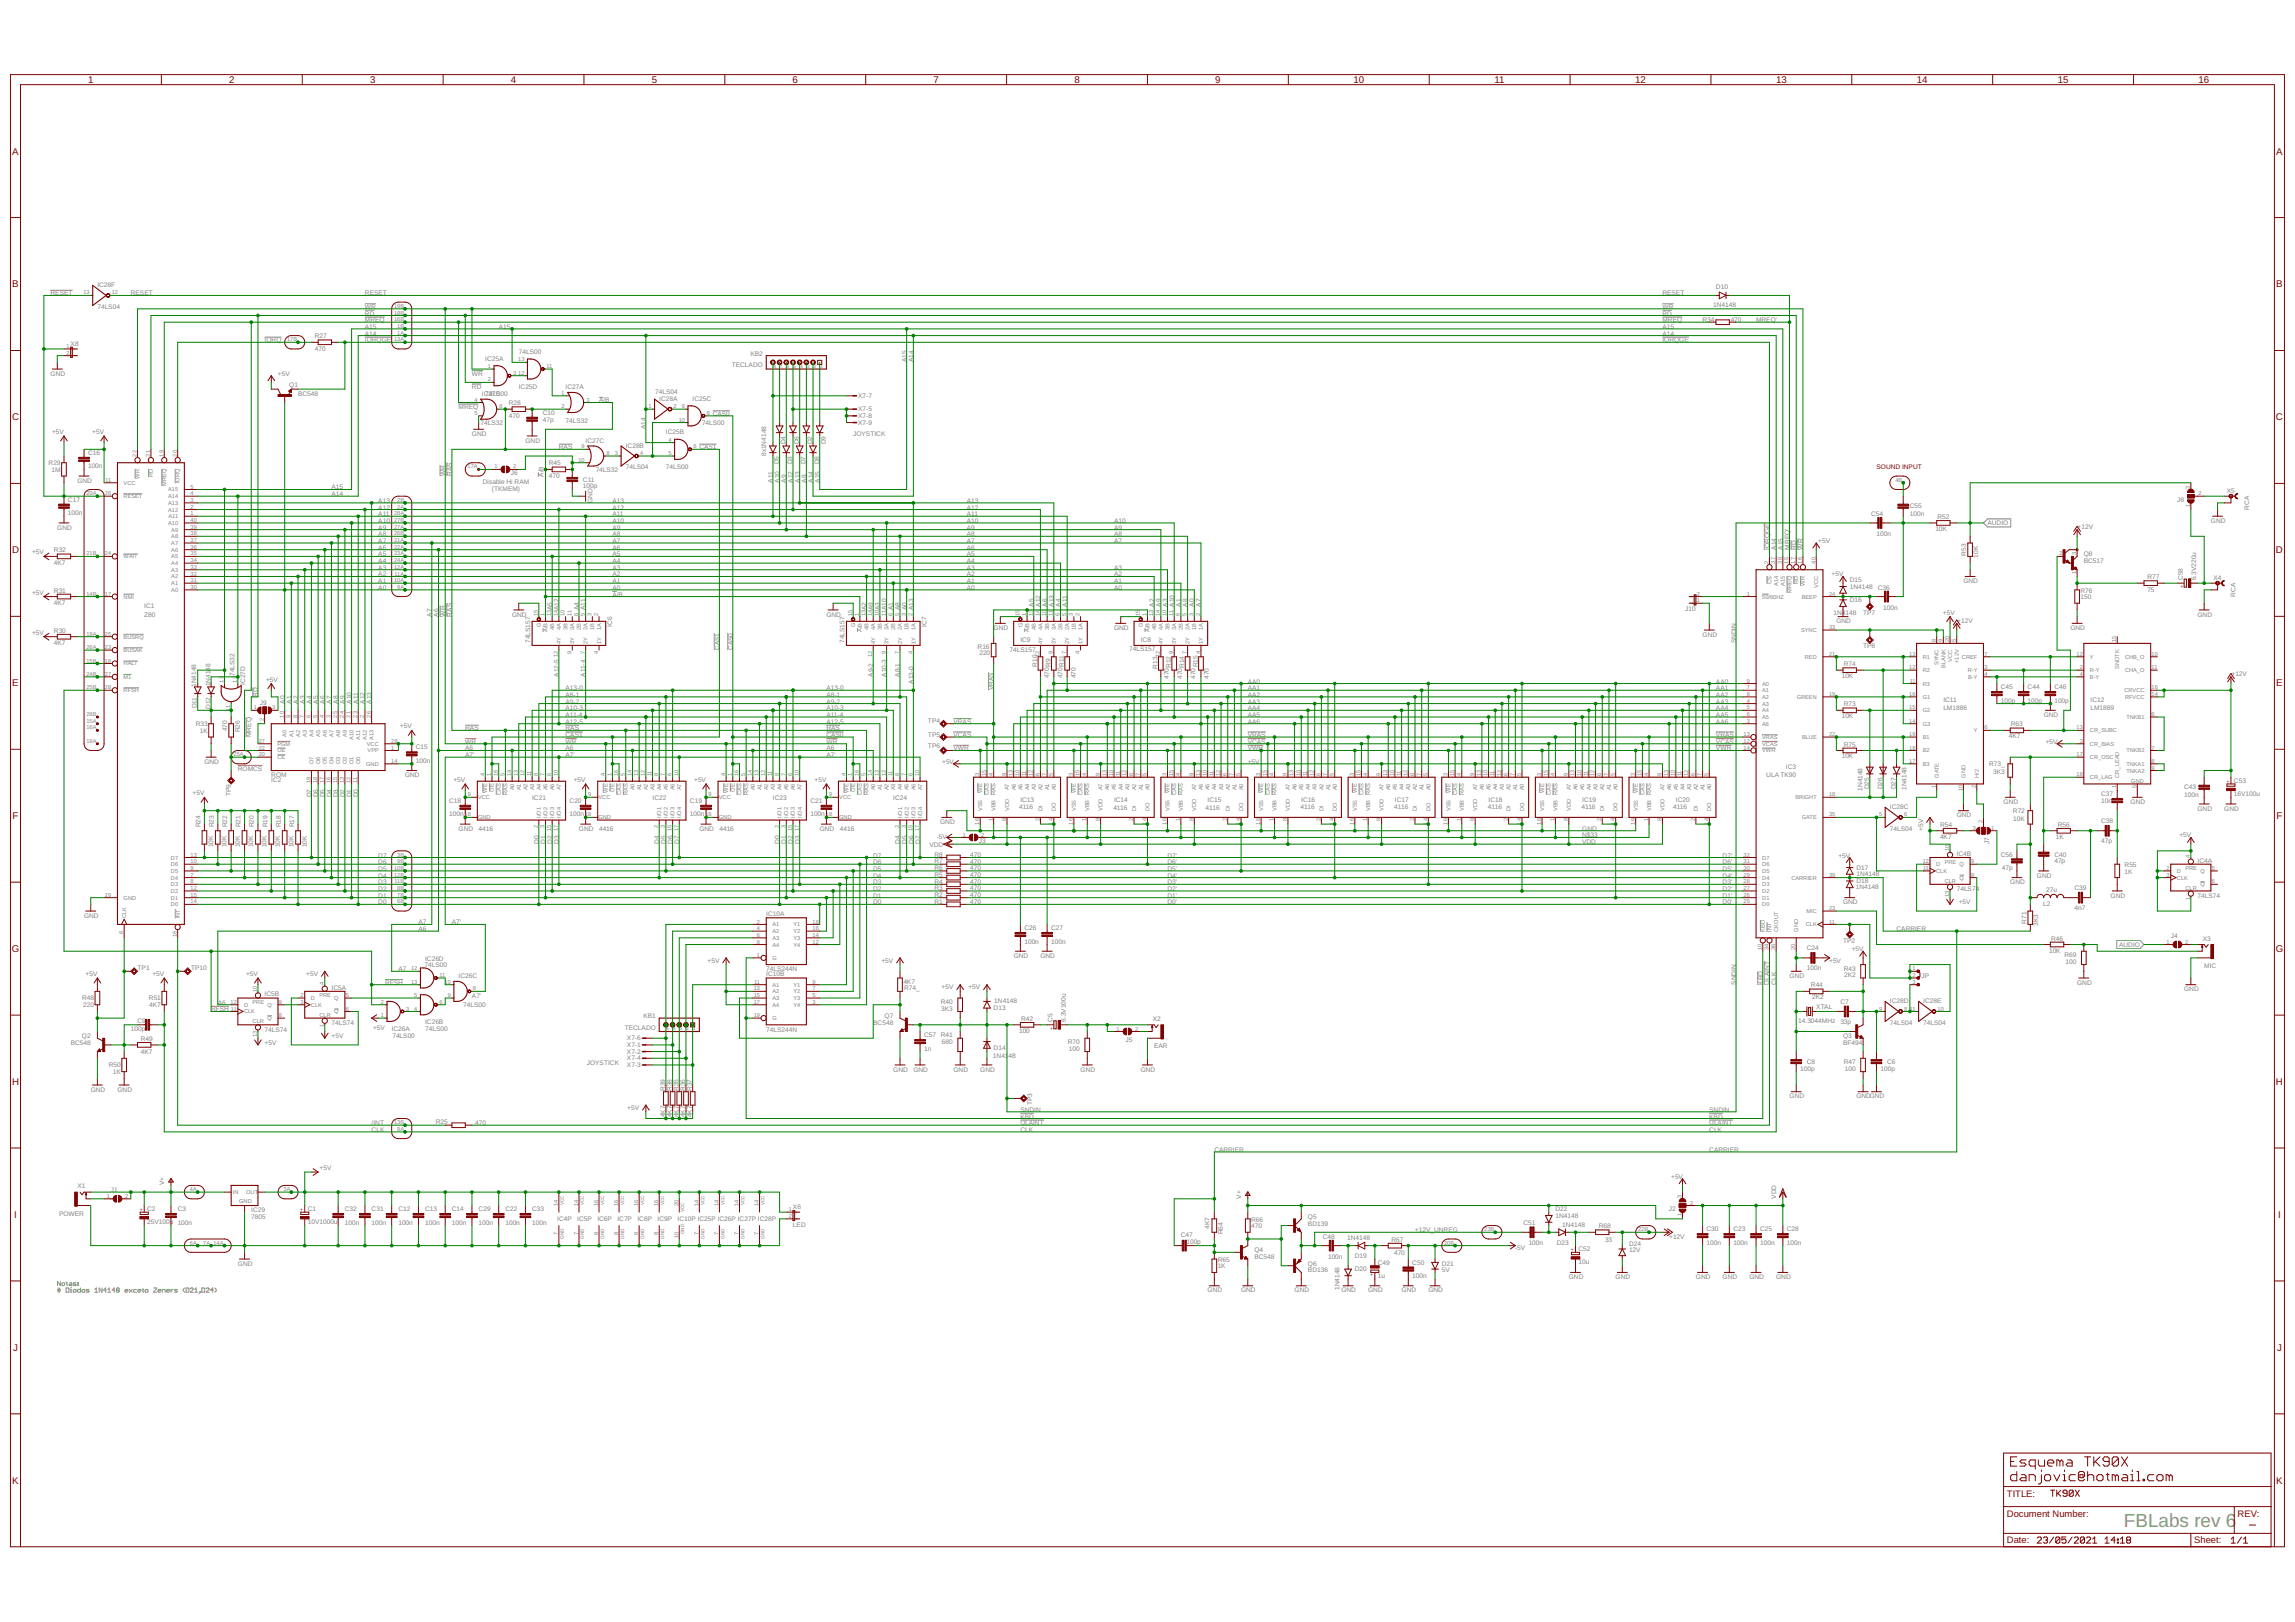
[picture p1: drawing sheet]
<svg xmlns="http://www.w3.org/2000/svg" width="841mm" height="594mm" viewBox="0 0 841 594" stroke-linecap="round" stroke-linejoin="round" font-family="sans-serif">
<defs><g id="words">
<text font-size="6.9" fill="#808080" x="778.3" y="559.2">FBLabs rev 6</text>
<g font-size="3.6" fill="#800000">
<text x="32.3" y="30.4">1</text>
<text x="84" y="30.4">2</text>
<text x="135.6" y="30.4">3</text>
<text x="187.2" y="30.4">4</text>
<text x="238.8" y="30.4">5</text>
<text x="290.5" y="30.4">6</text>
<text x="342.1" y="30.4">7</text>
<text x="393.7" y="30.4">8</text>
<text x="445.3" y="30.4">9</text>
<text x="496" y="30.4">10</text>
<text x="547.7" y="30.4">11</text>
<text x="599.2" y="30.4">12</text>
<text x="650.8" y="30.4">13</text>
<text x="702.5" y="30.4">14</text>
<text x="754.1" y="30.4">15</text>
<text x="805.7" y="30.4">16</text>
<text x="4.5" y="56.6">A</text>
<text x="834.1" y="56.6">A</text>
<text x="4.5" y="105.3">B</text>
<text x="834.1" y="105.3">B</text>
<text x="4.4" y="154">C</text>
<text x="834.1" y="154">C</text>
<text x="4.4" y="202.6">D</text>
<text x="834.1" y="202.6">D</text>
<text x="4.5" y="251.3">E</text>
<text x="834.1" y="251.3">E</text>
<text x="4.6" y="300">F</text>
<text x="834.2" y="300">F</text>
<text x="4.3" y="348.7">G</text>
<text x="833.9" y="348.7">G</text>
<text x="4.4" y="397.4">H</text>
<text x="834.1" y="397.4">H</text>
<text x="5.2" y="446.1">I</text>
<text x="834.8" y="446.1">I</text>
<text x="4.8" y="494.7">J</text>
<text x="834.4" y="494.7">J</text>
<text x="4.5" y="543.4">K</text>
<text x="834.1" y="543.4">K</text>
</g>
<g font-size="3.5" fill="#800000">
<text x="735.4" y="548.1">TITLE:</text>
<text x="735.4" y="555.5">Document Number:</text>
<text x="820" y="555.5">REV:</text>
<text x="735.4" y="565.3">Date:</text>
<text x="804.1" y="565.3">Sheet:</text>
</g>
<g font-size="2.4" fill="#808080">
<text x="35.7" y="105.1">IC28F</text>
<text x="628.8" y="105.8">D10</text>
<text x="18.5" y="108.2">RESET</text>
<text x="35.7" y="113.1">74LS04</text>
<text x="48" y="108.2">RESET</text>
<text x="133.7" y="113.1">WR</text>
<text x="133.7" y="108.2">RESET</text>
<text x="609.2" y="113.1">WR</text>
<text x="609.2" y="108.2">RESET</text>
<text x="627.8" y="112.4">1N4148</text>
<text x="133.7" y="118">MREQ</text>
<text x="133.7" y="115.6">RD</text>
<text x="609.2" y="118">MREQ</text>
<text x="609.2" y="115.6">RD</text>
<text x="623.9" y="117.8">R34</text>
<text x="634.2" y="117.8">470</text>
<text x="643.5" y="118">MREQ'</text>
<text x="97" y="125.4">IORQ</text>
<text x="115.4" y="123.9">R27</text>
<text x="133.7" y="120.5">A15</text>
<text x="133.7" y="122.9">A14</text>
<text x="133.7" y="125.4">IORQGE</text>
<text x="182.8" y="120.5">A15</text>
<text x="609.2" y="120.5">A15</text>
<text x="609.2" y="122.9">A14</text>
<text x="609.2" y="125.4">IORQGE</text>
<text x="25.9" y="126.6">X8</text>
<text x="115.4" y="128.5">470</text>
<text x="190.1" y="129.5">74LS00</text>
<text x="275" y="130.3">KB2</text>
<text x="18.5" y="137.6">GND</text>
<text x="101.9" y="137.6">+5V</text>
<text x="173" y="137.6">WR</text>
<text x="177.9" y="132.1">IC25A</text>
<text x="268.2" y="134.4">TECLADO</text>
<text x="332.3" y="132.7" transform="rotate(-90 332.3 132.7)">A15</text>
<text x="334.7" y="132.7" transform="rotate(-90 334.7 132.7)">A14</text>
<text x="106" y="141.8">Q1</text>
<text x="173" y="142.5">RD</text>
<text x="190.1" y="142.4">IC25D</text>
<text x="207.3" y="142.5">IC27A</text>
<text x="109.2" y="145">BC548</text>
<text x="168" y="149.9">MREQ</text>
<text x="176.6" y="145.2">IC27B</text>
<text x="177.9" y="145">74LS00</text>
<text x="186.4" y="148.4">R28</text>
<text x="219.5" y="147.4">A/B</text>
<text x="240.1" y="144.2">74LS04</text>
<text x="241.6" y="146.8">IC28A</text>
<text x="253.8" y="146.8">IC25C</text>
<text x="314.5" y="145.9">X7-7</text>
<text x="176.1" y="155.8">74LS32</text>
<text x="186.4" y="153.1">470</text>
<text x="198.9" y="154.4">47p</text>
<text x="198.9" y="152">C10</text>
<text x="207.3" y="154.8">74LS32</text>
<text x="257.3" y="155.8">74LS00</text>
<text x="261.2" y="152.3">CAS0</text>
<text x="314.5" y="150.6">X7-5</text>
<text x="314.5" y="153.1">X7-8</text>
<text x="314.5" y="155.5">X7-9</text>
<text x="19.1" y="158.9">+5V</text>
<text x="33.8" y="158.9">+5V</text>
<text x="173" y="159.7">GND</text>
<text x="236.7" y="157.2" transform="rotate(-90 236.7 157.2)">A14</text>
<text x="244" y="159.1">IC25B</text>
<text x="312.7" y="159.7">JOYSTICK</text>
<text x="32.3" y="166.7">C16</text>
<text x="192.6" y="162.1">GND</text>
<text x="204.8" y="164.6">RAS</text>
<text x="214.6" y="162.1">IC27C</text>
<text x="229.3" y="164">IC28B</text>
<text x="256.3" y="164.6">CAS1</text>
<text x="280.8" y="167" transform="rotate(-90 280.8 167)">8x1N4148</text>
<text x="287.9" y="162.7" transform="rotate(-90 287.9 162.7)">D4</text>
<text x="292.8" y="162.7" transform="rotate(-90 292.8 162.7)">D6</text>
<text x="297.7" y="162.7" transform="rotate(-90 297.7 162.7)">D2</text>
<text x="302.6" y="162.7" transform="rotate(-90 302.6 162.7)">D9</text>
<text x="17.8" y="170.2">R29</text>
<text x="18.9" y="172.9">1M</text>
<text x="32.3" y="171.6">100n</text>
<text x="201.1" y="170.5">R45</text>
<text x="218.3" y="172.9">74LS32</text>
<text x="229.3" y="171.9">74LS04</text>
<text x="244" y="171.9">74LS00</text>
<text x="285.4" y="170.1" transform="rotate(-90 285.4 170.1)">D5</text>
<text x="290.3" y="170.1" transform="rotate(-90 290.3 170.1)">D3</text>
<text x="295.2" y="170.1" transform="rotate(-90 295.2 170.1)">D7</text>
<text x="300.1" y="170.1" transform="rotate(-90 300.1 170.1)">D8</text>
<text x="28.3" y="176.8">GND</text>
<text x="121.5" y="179.3">A15</text>
<text x="163.1" y="174.4" transform="rotate(-90 163.1 174.4)">WR</text>
<text x="165.6" y="174.4" transform="rotate(-90 165.6 174.4)">RAS</text>
<text x="177" y="177.4">Disable Hi RAM</text>
<text x="180.3" y="179.9">(TKMEM)</text>
<text x="187.2" y="174.1">J6</text>
<text x="199.2" y="174.6" transform="rotate(-90 199.2 174.6)">A/B</text>
<text x="201.1" y="175.1">470</text>
<text x="213.6" y="178.9">100p</text>
<text x="213.6" y="176.5">C11</text>
<text x="283.2" y="176.8" transform="rotate(-90 283.2 176.8)">A11</text>
<text x="285.7" y="176.8" transform="rotate(-90 285.7 176.8)">A10</text>
<text x="288.1" y="176.8" transform="rotate(-90 288.1 176.8)">A9</text>
<text x="290.6" y="176.8" transform="rotate(-90 290.6 176.8)">A12</text>
<text x="293" y="176.8" transform="rotate(-90 293 176.8)">A13</text>
<text x="295.5" y="176.8" transform="rotate(-90 295.5 176.8)">A8</text>
<text x="297.9" y="176.8" transform="rotate(-90 297.9 176.8)">A14</text>
<text x="300.4" y="176.8" transform="rotate(-90 300.4 176.8)">A15</text>
<text x="24.9" y="183.8">C17</text>
<text x="121.5" y="181.7">A14</text>
<text x="138.6" y="184.2">A13</text>
<text x="217.1" y="184.2" transform="rotate(-90 217.1 184.2)">GND</text>
<text x="224.4" y="184.2">A13</text>
<text x="354.3" y="184.2">A13</text>
<text x="797.9" y="183.8">J8</text>
<text x="816.1" y="180.5">X5</text>
<text x="24.9" y="188.7">100n</text>
<text x="138.6" y="191.5">A10</text>
<text x="138.6" y="189.1">A11</text>
<text x="138.6" y="186.6">A12</text>
<text x="224.4" y="191.5">A10</text>
<text x="224.4" y="189.1">A11</text>
<text x="224.4" y="186.6">A12</text>
<text x="354.3" y="191.5">A10</text>
<text x="354.3" y="189.1">A11</text>
<text x="354.3" y="186.6">A12</text>
<text x="408.2" y="191.5">A10</text>
<text x="685.7" y="189">C54</text>
<text x="699.9" y="189">100n</text>
<text x="699.9" y="186">C55</text>
<text x="710" y="190.1">R52</text>
<text x="810.2" y="191.5">GND</text>
<text x="824.2" y="186.6" transform="rotate(-90 824.2 186.6)">RCA</text>
<text x="21" y="194">GND</text>
<text x="138.6" y="196.4">A8</text>
<text x="138.6" y="194">A9</text>
<text x="224.4" y="196.4">A8</text>
<text x="224.4" y="194">A9</text>
<text x="354.3" y="196.4">A8</text>
<text x="354.3" y="194">A9</text>
<text x="408.2" y="196.4">A8</text>
<text x="408.2" y="194">A9</text>
<text x="687.7" y="196.3">100n</text>
<text x="709.2" y="194.5">10K</text>
<text x="728.3" y="192.4">AUDIO</text>
<text x="761.4" y="193.7">+12V</text>
<text x="11.7" y="203.1">+5V</text>
<text x="19.8" y="202.3">R32</text>
<text x="138.6" y="203.8">A5</text>
<text x="138.6" y="201.3">A6</text>
<text x="138.6" y="198.9">A7</text>
<text x="224.4" y="203.8">A5</text>
<text x="224.4" y="201.3">A6</text>
<text x="224.4" y="198.9">A7</text>
<text x="354.3" y="203.8">A5</text>
<text x="354.3" y="201.3">A6</text>
<text x="354.3" y="198.9">A7</text>
<text x="408.2" y="198.9">A7</text>
<text x="648.4" y="201.3" transform="rotate(-90 648.4 201.3)">IORQGE</text>
<text x="650.9" y="201.3" transform="rotate(-90 650.9 201.3)">A14</text>
<text x="653.3" y="201.3" transform="rotate(-90 653.3 201.3)">A15</text>
<text x="655.8" y="201.3" transform="rotate(-90 655.8 201.3)">MREQ'</text>
<text x="658.2" y="201.3" transform="rotate(-90 658.2 201.3)">RD</text>
<text x="660.7" y="201.3" transform="rotate(-90 660.7 201.3)">WR</text>
<text x="666.3" y="198.9">+5V</text>
<text x="720.5" y="203.5" transform="rotate(-90 720.5 203.5)">R53</text>
<text x="763.6" y="203.8">Q8</text>
<text x="19.8" y="207">4K7</text>
<text x="138.6" y="208.7">A3</text>
<text x="138.6" y="206.2">A4</text>
<text x="224.4" y="208.7">A3</text>
<text x="224.4" y="206.2">A4</text>
<text x="354.3" y="208.7">A3</text>
<text x="354.3" y="206.2">A4</text>
<text x="408.2" y="208.7">A3</text>
<text x="724.9" y="204.3" transform="rotate(-90 724.9 204.3)">10K</text>
<text x="763.6" y="206.2">BC517</text>
<text x="138.6" y="213.6">A1</text>
<text x="138.6" y="211.1">A2</text>
<text x="224.4" y="213.6">A1</text>
<text x="224.4" y="211.1">A2</text>
<text x="354.3" y="213.6">A1</text>
<text x="354.3" y="211.1">A2</text>
<text x="408.2" y="213.6">A1</text>
<text x="408.2" y="211.1">A2</text>
<text x="671.2" y="211.1">+5V</text>
<text x="677.8" y="215.8">1N4148</text>
<text x="677.8" y="213.1">D15</text>
<text x="688.2" y="215.9">C36</text>
<text x="719.5" y="213.6">GND</text>
<text x="786.9" y="212.1">R77</text>
<text x="799.9" y="212.5" transform="rotate(-90 799.9 212.5)">C58</text>
<text x="804.8" y="212.5" transform="rotate(-90 804.8 212.5)">6.3V220u</text>
<text x="811.2" y="212.4">X4</text>
<text x="11.7" y="217.8">+5V</text>
<text x="19.8" y="221.7">4K7</text>
<text x="19.8" y="217">R31</text>
<text x="138.6" y="216">A0</text>
<text x="224.4" y="216">A0</text>
<text x="224.4" y="218.5">A/B</text>
<text x="354.3" y="216">A0</text>
<text x="408.2" y="216">A0</text>
<text x="677.8" y="220.5">D16</text>
<text x="762.4" y="219.2">150</text>
<text x="762.4" y="217">R76</text>
<text x="786.9" y="216.8">75</text>
<text x="819.3" y="218.5" transform="rotate(-90 819.3 218.5)">RCA</text>
<text x="52.9" y="225.8">Z80</text>
<text x="52.9" y="222.8">IC1</text>
<text x="158.2" y="225.8" transform="rotate(-90 158.2 225.8)">A7</text>
<text x="160.7" y="225.8" transform="rotate(-90 160.7 225.8)">A6</text>
<text x="163.1" y="225.8" transform="rotate(-90 163.1 225.8)">WR</text>
<text x="165.6" y="225.8" transform="rotate(-90 165.6 225.8)">RAS</text>
<text x="187.7" y="225.8">GND</text>
<text x="202.4" y="223.4" transform="rotate(-90 202.4 223.4)">A5</text>
<text x="204.8" y="223.4" transform="rotate(-90 204.8 223.4)">A12</text>
<text x="212.2" y="223.4" transform="rotate(-90 212.2 223.4)">A4</text>
<text x="214.6" y="223.4" transform="rotate(-90 214.6 223.4)">A11</text>
<text x="302.9" y="225.8">GND</text>
<text x="317.6" y="223.4" transform="rotate(-90 317.6 223.4)">A2</text>
<text x="320" y="223.4" transform="rotate(-90 320 223.4)">A9</text>
<text x="322.5" y="223.4" transform="rotate(-90 322.5 223.4)">A3</text>
<text x="324.9" y="223.4" transform="rotate(-90 324.9 223.4)">A10</text>
<text x="327.4" y="223.4" transform="rotate(-90 327.4 223.4)">A1</text>
<text x="329.8" y="223.4" transform="rotate(-90 329.8 223.4)">A8</text>
<text x="332.3" y="223.4" transform="rotate(-90 332.3 223.4)">A0</text>
<text x="334.7" y="223.4" transform="rotate(-90 334.7 223.4)">A13</text>
<text x="378.8" y="222.2" transform="rotate(-90 378.8 222.2)">A5</text>
<text x="381.3" y="222.2" transform="rotate(-90 381.3 222.2)">A12</text>
<text x="383.7" y="222.2" transform="rotate(-90 383.7 222.2)">A6</text>
<text x="386.2" y="222.2" transform="rotate(-90 386.2 222.2)">A13</text>
<text x="388.6" y="222.2" transform="rotate(-90 388.6 222.2)">A4</text>
<text x="391.1" y="222.2" transform="rotate(-90 391.1 222.2)">A11</text>
<text x="422.9" y="222.2" transform="rotate(-90 422.9 222.2)">A2</text>
<text x="425.4" y="222.2" transform="rotate(-90 425.4 222.2)">A9</text>
<text x="427.8" y="222.2" transform="rotate(-90 427.8 222.2)">A3</text>
<text x="430.3" y="222.2" transform="rotate(-90 430.3 222.2)">A10</text>
<text x="432.8" y="222.2" transform="rotate(-90 432.8 222.2)">A1</text>
<text x="435.2" y="222.2" transform="rotate(-90 435.2 222.2)">A8</text>
<text x="437.7" y="222.2" transform="rotate(-90 437.7 222.2)">A0</text>
<text x="440.1" y="222.2" transform="rotate(-90 440.1 222.2)">A7</text>
<text x="617.6" y="223.9">J10</text>
<text x="671.9" y="225.3">1N4148</text>
<text x="682.7" y="225.2">TP7</text>
<text x="690.1" y="223.3">100n</text>
<text x="712" y="225.1">+5V</text>
<text x="805.3" y="225.8">GND</text>
<text x="11.7" y="232.5">+5V</text>
<text x="19.8" y="231.8">R30</text>
<text x="224.3" y="229.6" transform="rotate(-90 224.3 229.6)">IC6</text>
<text x="339.5" y="229.6" transform="rotate(-90 339.5 229.6)">IC7</text>
<text x="364.1" y="230.7">GND</text>
<text x="408.2" y="230.7">GND</text>
<text x="623.9" y="233.2">GND</text>
<text x="672.9" y="228.3">GND</text>
<text x="717.3" y="228.1">+12V</text>
<text x="758.7" y="230.7">GND</text>
<text x="19.8" y="236.4">4K7</text>
<text x="194.3" y="235.5" transform="rotate(-90 194.3 235.5)">74LS157</text>
<text x="263.6" y="238.1" transform="rotate(-90 263.6 238.1)">CAS1</text>
<text x="268.5" y="238.1" transform="rotate(-90 268.5 238.1)">CAS0</text>
<text x="309.5" y="235.5" transform="rotate(-90 309.5 235.5)">74LS157</text>
<text x="358.3" y="237.8">R16</text>
<text x="370" y="238.8">74LS157</text>
<text x="373.9" y="235">IC9</text>
<text x="413.8" y="238.6">74LS157</text>
<text x="418" y="235">IC8</text>
<text x="636.2" y="235.7" transform="rotate(-90 636.2 235.7)">SNDIN</text>
<text x="682.7" y="237.5">TP8</text>
<text x="358.9" y="240.1">220</text>
<text x="380.1" y="244.2" transform="rotate(-90 380.1 244.2)">R10</text>
<text x="424.2" y="245" transform="rotate(-90 424.2 245)">R13</text>
<text x="429.1" y="244.7" transform="rotate(-90 429.1 244.7)">R12</text>
<text x="434" y="244.7" transform="rotate(-90 434 244.7)">R14</text>
<text x="438.9" y="244.5" transform="rotate(-90 438.9 244.5)">R15</text>
<text x="675.6" y="244">R74</text>
<text x="71.9" y="251.7" transform="rotate(-90 71.9 251.7)">1N4148</text>
<text x="77.1" y="251.4" transform="rotate(-90 77.1 251.4)">1N4148</text>
<text x="85.9" y="247.6" transform="rotate(-90 85.9 247.6)">74LS32</text>
<text x="89.9" y="250.8" transform="rotate(-90 89.9 250.8)">IC27D</text>
<text x="97.5" y="249.6">+5V</text>
<text x="204.8" y="247.9" transform="rotate(-90 204.8 247.9)">A12-5</text>
<text x="214.6" y="247.9" transform="rotate(-90 214.6 247.9)">A11-4</text>
<text x="320" y="247.9" transform="rotate(-90 320 247.9)">A9-2</text>
<text x="324.9" y="247.9" transform="rotate(-90 324.9 247.9)">A10-3</text>
<text x="329.8" y="247.9" transform="rotate(-90 329.8 247.9)">A8-1</text>
<text x="334.7" y="250.4" transform="rotate(-90 334.7 250.4)">A13-0</text>
<text x="384.5" y="248.5" transform="rotate(-90 384.5 248.5)">470R9</text>
<text x="389.4" y="248.5" transform="rotate(-90 389.4 248.5)">470R11</text>
<text x="394.3" y="248.5" transform="rotate(-90 394.3 248.5)">470</text>
<text x="428.3" y="248.7" transform="rotate(-90 428.3 248.7)">470</text>
<text x="433.2" y="248.7" transform="rotate(-90 433.2 248.7)">470</text>
<text x="438.1" y="248.7" transform="rotate(-90 438.1 248.7)">470</text>
<text x="443" y="248.7" transform="rotate(-90 443 248.7)">470</text>
<text x="457.3" y="250.4">AA0</text>
<text x="628.8" y="250.4">AA0</text>
<text x="674.9" y="248.4">10K</text>
<text x="817.7" y="247.7">+12V</text>
<text x="94.5" y="255.3" transform="rotate(-90 94.5 255.3)">RD</text>
<text x="104.3" y="257.7" transform="rotate(-90 104.3 257.7)">A0</text>
<text x="106.8" y="257.7" transform="rotate(-90 106.8 257.7)">A1</text>
<text x="109.2" y="257.7" transform="rotate(-90 109.2 257.7)">A2</text>
<text x="111.7" y="257.7" transform="rotate(-90 111.7 257.7)">A3</text>
<text x="114.1" y="257.7" transform="rotate(-90 114.1 257.7)">A4</text>
<text x="116.6" y="257.7" transform="rotate(-90 116.6 257.7)">A5</text>
<text x="119" y="257.7" transform="rotate(-90 119 257.7)">A6</text>
<text x="121.5" y="257.7" transform="rotate(-90 121.5 257.7)">A7</text>
<text x="123.9" y="257.7" transform="rotate(-90 123.9 257.7)">A8</text>
<text x="126.4" y="257.7" transform="rotate(-90 126.4 257.7)">A9</text>
<text x="128.8" y="257.7" transform="rotate(-90 128.8 257.7)">A10</text>
<text x="131.3" y="257.7" transform="rotate(-90 131.3 257.7)">A11</text>
<text x="133.7" y="257.7" transform="rotate(-90 133.7 257.7)">A12</text>
<text x="136.2" y="257.7" transform="rotate(-90 136.2 257.7)">A13</text>
<text x="207.3" y="257.7">A9-2</text>
<text x="207.3" y="255.3">A8-1</text>
<text x="207.3" y="252.8">A13-0</text>
<text x="302.9" y="257.7">A9-2</text>
<text x="302.9" y="255.3">A8-1</text>
<text x="302.9" y="252.8">A13-0</text>
<text x="364.1" y="252.8" transform="rotate(-90 364.1 252.8)">VRAS</text>
<text x="457.3" y="257.7">AA3</text>
<text x="457.3" y="255.3">AA2</text>
<text x="457.3" y="252.8">AA1</text>
<text x="628.8" y="257.7">AA3</text>
<text x="628.8" y="255.3">AA2</text>
<text x="628.8" y="252.8">AA1</text>
<text x="712.2" y="257.1">IC11</text>
<text x="733.2" y="257.3">100p</text>
<text x="733.2" y="252.4">C45</text>
<text x="743" y="257.3">100p</text>
<text x="743" y="252.4">C44</text>
<text x="752.8" y="257.3">100p</text>
<text x="752.8" y="252.4">C46</text>
<text x="766.1" y="257.1">IC12</text>
<text x="72.2" y="259.5" transform="rotate(-90 72.2 259.5)">D11</text>
<text x="77.1" y="259.7" transform="rotate(-90 77.1 259.7)">D12</text>
<text x="95.3" y="258.1">J9</text>
<text x="207.3" y="262.6">A11-4</text>
<text x="207.3" y="260.2">A10-3</text>
<text x="302.9" y="262.6">A11-4</text>
<text x="302.9" y="260.2">A10-3</text>
<text x="457.3" y="262.6">AA5</text>
<text x="457.3" y="260.2">AA4</text>
<text x="628.8" y="262.6">AA5</text>
<text x="628.8" y="260.2">AA4</text>
<text x="674.9" y="263.1">10K</text>
<text x="675.6" y="258.7">R73</text>
<text x="712.2" y="260.2">LM1886</text>
<text x="748.9" y="262.6">GND</text>
<text x="766.1" y="260.2">LM1889</text>
<text x="71.7" y="265.8">R33</text>
<text x="73.2" y="268.5">1K</text>
<text x="83.2" y="267.8" transform="rotate(-90 83.2 267.8)">470</text>
<text x="87.9" y="268.2" transform="rotate(-90 87.9 268.2)">R26</text>
<text x="92.1" y="270" transform="rotate(-90 92.1 270)">MREQ</text>
<text x="146.5" y="266.8">+5V</text>
<text x="170.5" y="267.5">RAS</text>
<text x="207.3" y="267.5">RAS</text>
<text x="207.3" y="270">CAS1</text>
<text x="207.3" y="265.1">A12-5</text>
<text x="302.9" y="267.5">RAS</text>
<text x="302.9" y="270">CAS0</text>
<text x="302.9" y="265.1">A12-5</text>
<text x="340.1" y="264.9">TP4</text>
<text x="340.1" y="269.8">TP5</text>
<text x="349.4" y="265.1">VRAS</text>
<text x="349.4" y="270">VCAS</text>
<text x="457.3" y="265.1">AA6</text>
<text x="457.3" y="270">VRAS</text>
<text x="628.8" y="265.1">AA6</text>
<text x="628.8" y="270">VRAS</text>
<text x="736.9" y="266.1">R63</text>
<text x="152.4" y="274.5">C15</text>
<text x="170.5" y="272.4">WR</text>
<text x="170.5" y="274.9">A6</text>
<text x="207.3" y="272.4">WR</text>
<text x="207.3" y="274.9">A6</text>
<text x="302.9" y="272.4">WR</text>
<text x="302.9" y="274.9">A6</text>
<text x="340.1" y="274">TP6</text>
<text x="349.4" y="274.9">VWR</text>
<text x="457.3" y="272.4">VCAS</text>
<text x="457.3" y="274.9">VWR</text>
<text x="628.8" y="272.4">VCAS</text>
<text x="628.8" y="274.9">VWR</text>
<text x="675.6" y="273.4">R75</text>
<text x="736.2" y="270.5">4K7</text>
<text x="749.7" y="272.4">+5V</text>
<text x="74.9" y="279.8">GND</text>
<text x="152.4" y="279.4">100n</text>
<text x="170.5" y="277.3">A7'</text>
<text x="207.3" y="277.3">A7'</text>
<text x="302.9" y="277.3">A7'</text>
<text x="345.3" y="279.8">+5V</text>
<text x="457.3" y="279.8">+5V</text>
<text x="654.5" y="281.6">IC3</text>
<text x="674.9" y="277.8">10K</text>
<text x="729" y="280.5">R73_</text>
<text x="87.2" y="282.2">ROMCS</text>
<text x="99.4" y="284.7">ROM</text>
<text x="99.4" y="286.5">IC2</text>
<text x="148.4" y="284.7">GND</text>
<text x="166.1" y="286.4">+5V</text>
<text x="210.3" y="286.4">+5V</text>
<text x="254.4" y="286.4">+5V</text>
<text x="298.5" y="286.4">+5V</text>
<text x="647.3" y="284.7">ULA TK90</text>
<text x="730.4" y="283.4">3K3</text>
<text x="818.7" y="286.7">C53</text>
<text x="70.6" y="291.3">+5V</text>
<text x="84.6" y="291.6" transform="rotate(-90 84.6 291.6)">TP9</text>
<text x="114.1" y="292" transform="rotate(-90 114.1 292)">D7</text>
<text x="116.6" y="292" transform="rotate(-90 116.6 292)">D6</text>
<text x="119" y="292" transform="rotate(-90 119 292)">D5</text>
<text x="121.5" y="292" transform="rotate(-90 121.5 292)">D4</text>
<text x="123.9" y="292" transform="rotate(-90 123.9 292)">D3</text>
<text x="126.4" y="292" transform="rotate(-90 126.4 292)">D2</text>
<text x="128.8" y="292" transform="rotate(-90 128.8 292)">D1</text>
<text x="131.3" y="292" transform="rotate(-90 131.3 292)">D0</text>
<text x="195" y="293.1">IC21</text>
<text x="239.1" y="293.1">IC22</text>
<text x="283.2" y="293.1">IC23</text>
<text x="327.4" y="293.1">IC24</text>
<text x="373.9" y="293.9">IC13</text>
<text x="408.2" y="293.9">IC14</text>
<text x="442.6" y="293.9">IC15</text>
<text x="476.9" y="293.9">IC16</text>
<text x="511.2" y="293.9">IC17</text>
<text x="545.5" y="293.9">IC18</text>
<text x="579.8" y="293.9">IC19</text>
<text x="614.1" y="293.9">IC20</text>
<text x="682.5" y="289.6" transform="rotate(-90 682.5 289.6)">1N4148</text>
<text x="684.9" y="289.1" transform="rotate(-90 684.9 289.1)">D25</text>
<text x="689.8" y="289.1" transform="rotate(-90 689.8 289.1)">D26</text>
<text x="694.7" y="289.1" transform="rotate(-90 694.7 289.1)">D27</text>
<text x="698.7" y="289.4" transform="rotate(-90 698.7 289.4)">1N4148</text>
<text x="770" y="291.7">C37</text>
<text x="800.4" y="291.9">100n</text>
<text x="800.4" y="289">C43</text>
<text x="818.7" y="291.6">16V100u</text>
<text x="164.6" y="299">100n</text>
<text x="164.6" y="294.1">C18</text>
<text x="208.7" y="299">100n</text>
<text x="208.7" y="294.1">C20</text>
<text x="252.9" y="299">100n</text>
<text x="252.9" y="294.1">C19</text>
<text x="297" y="299">100n</text>
<text x="297" y="294.1">C21</text>
<text x="373.4" y="296.4">4116</text>
<text x="408" y="296.7">4116</text>
<text x="441.8" y="296.7">4116</text>
<text x="476.6" y="296.2">4116</text>
<text x="510.9" y="296.4">4116</text>
<text x="545.3" y="296.4">4116</text>
<text x="579.6" y="296.2">4116</text>
<text x="613.1" y="296.2">4116</text>
<text x="692.6" y="296.3">IC28C</text>
<text x="717.1" y="299.4">GND</text>
<text x="734.2" y="294.5">GND</text>
<text x="737.7" y="297.6">R72</text>
<text x="770" y="294.1">10n</text>
<text x="780.8" y="294.5">GND</text>
<text x="805.3" y="296.9">GND</text>
<text x="815.1" y="296.9">GND</text>
<text x="73.5" y="303.1" transform="rotate(-90 73.5 303.1)">R24</text>
<text x="78.4" y="303.1" transform="rotate(-90 78.4 303.1)">R23</text>
<text x="83.3" y="303.1" transform="rotate(-90 83.3 303.1)">R22</text>
<text x="88.2" y="303.1" transform="rotate(-90 88.2 303.1)">R21</text>
<text x="93.1" y="303.1" transform="rotate(-90 93.1 303.1)">R20</text>
<text x="98" y="303.1" transform="rotate(-90 98 303.1)">R19</text>
<text x="102.9" y="303.1" transform="rotate(-90 102.9 303.1)">R18</text>
<text x="107.8" y="303.1" transform="rotate(-90 107.8 303.1)">R17</text>
<text x="168" y="304.3">GND</text>
<text x="175.4" y="304.3">4416</text>
<text x="212.2" y="304.3">GND</text>
<text x="219.5" y="304.3">4416</text>
<text x="256.3" y="304.3">GND</text>
<text x="263.6" y="304.3">4416</text>
<text x="300.4" y="304.3">GND</text>
<text x="307.8" y="304.3">4416</text>
<text x="344.5" y="301.8">GND</text>
<text x="579.8" y="304.3">GND</text>
<text x="692.6" y="304.3">74LS04</text>
<text x="704.8" y="304.3" transform="rotate(-90 704.8 304.3)">+5V</text>
<text x="710.9" y="302.8">R54</text>
<text x="737.8" y="300.6">10K</text>
<text x="754.1" y="302.8">R56</text>
<text x="770" y="301.5">C38</text>
<text x="78.1" y="310.4" transform="rotate(-90 78.1 310.4)">10K</text>
<text x="83" y="310.4" transform="rotate(-90 83 310.4)">10K</text>
<text x="87.9" y="310.4" transform="rotate(-90 87.9 310.4)">10K</text>
<text x="92.8" y="310.4" transform="rotate(-90 92.8 310.4)">10K</text>
<text x="97.7" y="310.4" transform="rotate(-90 97.7 310.4)">10K</text>
<text x="102.6" y="310.4" transform="rotate(-90 102.6 310.4)">10K</text>
<text x="107.5" y="310.4" transform="rotate(-90 107.5 310.4)">10K</text>
<text x="112.4" y="310.4" transform="rotate(-90 112.4 310.4)">10K</text>
<text x="197.5" y="309.2" transform="rotate(-90 197.5 309.2)">D0</text>
<text x="199.9" y="309.2" transform="rotate(-90 199.9 309.2)">D1</text>
<text x="202.4" y="309.2" transform="rotate(-90 202.4 309.2)">D2</text>
<text x="204.8" y="309.2" transform="rotate(-90 204.8 309.2)">D3</text>
<text x="241.6" y="309.2" transform="rotate(-90 241.6 309.2)">D4</text>
<text x="244" y="309.2" transform="rotate(-90 244 309.2)">D5</text>
<text x="246.5" y="309.2" transform="rotate(-90 246.5 309.2)">D6</text>
<text x="248.9" y="309.2" transform="rotate(-90 248.9 309.2)">D7</text>
<text x="285.7" y="309.2" transform="rotate(-90 285.7 309.2)">D0</text>
<text x="288.1" y="309.2" transform="rotate(-90 288.1 309.2)">D1</text>
<text x="290.6" y="309.2" transform="rotate(-90 290.6 309.2)">D2</text>
<text x="293" y="309.2" transform="rotate(-90 293 309.2)">D3</text>
<text x="329.8" y="309.2" transform="rotate(-90 329.8 309.2)">D4</text>
<text x="332.3" y="309.2" transform="rotate(-90 332.3 309.2)">D5</text>
<text x="334.7" y="309.2" transform="rotate(-90 334.7 309.2)">D6</text>
<text x="337.2" y="309.2" transform="rotate(-90 337.2 309.2)">D7</text>
<text x="340.6" y="310.4">VDD</text>
<text x="343.3" y="307.2">-5V</text>
<text x="358.7" y="308.9">J3</text>
<text x="579.8" y="309.2">VDD</text>
<text x="579.8" y="306.7">N$33</text>
<text x="710.9" y="307.5">4K7</text>
<text x="728.9" y="309.3" transform="rotate(-90 728.9 309.3)">J7</text>
<text x="753.3" y="307.2">1K</text>
<text x="770" y="308.8">47p</text>
<text x="798.7" y="306.7">+5V</text>
<text x="138.6" y="314.1">D7</text>
<text x="138.6" y="316.5">D6</text>
<text x="320" y="314.1">D7</text>
<text x="320" y="316.5">D6</text>
<text x="342.4" y="316.3">R7</text>
<text x="342.4" y="313.8">R8</text>
<text x="355.5" y="316.3">470</text>
<text x="355.5" y="313.8">470</text>
<text x="427.8" y="314.1">D7'</text>
<text x="427.8" y="316.5">D6'</text>
<text x="631.3" y="314.1">D7'</text>
<text x="631.3" y="316.5">D6'</text>
<text x="673.7" y="314.1">+5V</text>
<text x="717.1" y="313.5">IC4B</text>
<text x="733.2" y="313.7">C56</text>
<text x="752.8" y="316.2">47p</text>
<text x="752.8" y="313.7">C40</text>
<text x="778.6" y="317.5">R55</text>
<text x="805.3" y="315.9">IC4A</text>
<text x="138.6" y="319">D5</text>
<text x="138.6" y="321.4">D4</text>
<text x="138.6" y="323.9">D3</text>
<text x="320" y="319">D5</text>
<text x="320" y="321.4">D4</text>
<text x="320" y="323.9">D3</text>
<text x="342.4" y="323.6">R4</text>
<text x="342.4" y="321.2">R5</text>
<text x="342.4" y="318.7">R6</text>
<text x="355.5" y="323.6">470</text>
<text x="355.5" y="321.2">470</text>
<text x="355.5" y="318.7">470</text>
<text x="427.8" y="319">D5'</text>
<text x="427.8" y="321.4">D4'</text>
<text x="427.8" y="323.9">D3'</text>
<text x="631.3" y="319">D5'</text>
<text x="631.3" y="321.4">D4'</text>
<text x="631.3" y="323.9">D3'</text>
<text x="680.3" y="320.7">1N4148</text>
<text x="680.3" y="318.5">D17</text>
<text x="680.3" y="323.4">D18</text>
<text x="733.6" y="318.6">47p</text>
<text x="736.7" y="323.9">GND</text>
<text x="746.5" y="321.4">GND</text>
<text x="778.6" y="320">1K</text>
<text x="138.6" y="326.3">D2</text>
<text x="138.6" y="328.8">D1</text>
<text x="320" y="326.3">D2</text>
<text x="320" y="328.8">D1</text>
<text x="342.4" y="328.5">R2</text>
<text x="342.4" y="326.1">R3</text>
<text x="355.5" y="328.5">470</text>
<text x="355.5" y="326.1">470</text>
<text x="427.8" y="326.3">D2'</text>
<text x="427.8" y="328.8">D1'</text>
<text x="631.3" y="326.3">D2'</text>
<text x="631.3" y="328.8">D1'</text>
<text x="680.1" y="325.6">1N4148</text>
<text x="717.1" y="326.3">74LS74</text>
<text x="749.8" y="326.8">27u</text>
<text x="760.2" y="326">C39</text>
<text x="773.4" y="328.8">GND</text>
<text x="805.3" y="328.8">74LS74</text>
<text x="138.6" y="331.2">D0</text>
<text x="280.8" y="335.5">IC10A</text>
<text x="320" y="331.2">D0</text>
<text x="342.4" y="331">R1</text>
<text x="355.5" y="331">470</text>
<text x="427.8" y="331.2">D0'</text>
<text x="631.3" y="331.2">D0'</text>
<text x="675.4" y="331.2">GND</text>
<text x="717.8" y="331.2">+5V</text>
<text x="748.7" y="331.7">L2</text>
<text x="760.2" y="333.3">4n7</text>
<text x="30.8" y="336.1">GND</text>
<text x="153.3" y="341">A6</text>
<text x="153.3" y="338.6">A7</text>
<text x="165.6" y="338.6">A7'</text>
<text x="375.4" y="340.7">C26</text>
<text x="385.2" y="340.7">C27</text>
<text x="695" y="341">CARRIER</text>
<text x="742.6" y="338.3" transform="rotate(-90 742.6 338.3)">R71</text>
<text x="747" y="339.1" transform="rotate(-90 747 339.1)">3K3</text>
<text x="375.4" y="345.6">100n</text>
<text x="385.2" y="345.6">100n</text>
<text x="675.4" y="345.3">TP2</text>
<text x="751.6" y="344.5">R46</text>
<text x="776.6" y="346.8">AUDIO</text>
<text x="795.5" y="343.5">J4</text>
<text x="807.3" y="344.5">X3</text>
<text x="155.8" y="351.9">IC26D</text>
<text x="259.3" y="352.6">+5V</text>
<text x="323" y="352.6">+5V</text>
<text x="371.5" y="350.8">GND</text>
<text x="381.3" y="350.8">GND</text>
<text x="662.2" y="348">C24</text>
<text x="670.3" y="352.6">+5V</text>
<text x="678.6" y="348.4">+5V</text>
<text x="750.9" y="348.9">10K</text>
<text x="756.5" y="350.6">R69</text>
<text x="756.9" y="353">100</text>
<text x="31.3" y="357.5">+5V</text>
<text x="50.4" y="355.1">TP1</text>
<text x="55.8" y="357.5">+5V</text>
<text x="70" y="355.1">TP10</text>
<text x="90.2" y="357.5">+5V</text>
<text x="112.2" y="357.5">+5V</text>
<text x="146" y="355.7">A7</text>
<text x="155.5" y="354.3">74LS00</text>
<text x="168" y="358.1">IC26C</text>
<text x="280.8" y="355.7">74LS244N</text>
<text x="280.8" y="357.6">IC10B</text>
<text x="655.8" y="358.2">GND</text>
<text x="662.2" y="355.4">100n</text>
<text x="675.7" y="355.5">R43</text>
<text x="675.8" y="358">2K2</text>
<text x="704.2" y="358.2">JP</text>
<text x="807.7" y="354.5">MIC</text>
<text x="97" y="364.9">IC5B</text>
<text x="121.5" y="362.5">IC5A</text>
<text x="141.1" y="360.6">RFSH</text>
<text x="173" y="365.6">A7'</text>
<text x="331" y="360.4">4K7</text>
<text x="331.3" y="362.6">R74_</text>
<text x="345.1" y="362.4">+5V</text>
<text x="354.9" y="362.4">+5V</text>
<text x="636.2" y="360.6" transform="rotate(-90 636.2 360.6)">SNDIN</text>
<text x="646" y="360.6" transform="rotate(-90 646 360.6)">KBD</text>
<text x="648.4" y="360.6" transform="rotate(-90 648.4 360.6)">ULAINT</text>
<text x="650.9" y="360.6" transform="rotate(-90 650.9 360.6)">CLK</text>
<text x="663.6" y="361.7">R44</text>
<text x="761.2" y="360.6">GND</text>
<text x="800.4" y="363.1">GND</text>
<text x="30.1" y="366.3">R48</text>
<text x="30.5" y="369">220</text>
<text x="54.6" y="366.3">R51</text>
<text x="54.7" y="369">4K7</text>
<text x="77.4" y="370.5">RFSH</text>
<text x="79.8" y="368">A6</text>
<text x="169.8" y="368.7">74LS00</text>
<text x="344.8" y="367.7">R40</text>
<text x="344.9" y="370.2">3K3</text>
<text x="364.1" y="370">D13</text>
<text x="364.4" y="367.3">1N4148</text>
<text x="664.1" y="366">2K2</text>
<text x="665.6" y="369.5">XTAL</text>
<text x="674.4" y="367.6">C7</text>
<text x="692.6" y="367.4">IC28D</text>
<text x="704.8" y="367.4">IC28E</text>
<text x="48" y="377.7">100p</text>
<text x="50.4" y="374.7">C9</text>
<text x="97" y="377.8">74LS74</text>
<text x="121.5" y="375.4">74LS74</text>
<text x="136.7" y="377.1">+5V</text>
<text x="143.5" y="377.7">IC26A</text>
<text x="155.8" y="377.6">74LS00</text>
<text x="155.8" y="375.2">IC26B</text>
<text x="228.9" y="377.1">TECLADO</text>
<text x="235.8" y="372.9">KB1</text>
<text x="280.8" y="377.8">74LS244N</text>
<text x="320" y="375.4">BC548</text>
<text x="324.1" y="372.9">Q7</text>
<text x="374.2" y="373.9">R42</text>
<text x="385.7" y="374.3" transform="rotate(-90 385.7 374.3)">C5</text>
<text x="390.6" y="374.3" transform="rotate(-90 390.6 374.3)">6.3V100u</text>
<text x="422.5" y="373.9">X2</text>
<text x="659" y="374.9">14.3044MHz</text>
<text x="674.4" y="375">33p</text>
<text x="692.6" y="375.4">74LS04</text>
<text x="704.8" y="375.4">74LS04</text>
<text x="25.9" y="382.7">BC548</text>
<text x="30" y="380.3">Q2</text>
<text x="51.6" y="381.3">R49</text>
<text x="97" y="382.7">+5V</text>
<text x="121.5" y="380.3">+5V</text>
<text x="143.8" y="380">74LS00</text>
<text x="229.8" y="383.4">X7-1</text>
<text x="229.8" y="381">X7-6</text>
<text x="338.6" y="379.9">C57</text>
<text x="344.8" y="380">R41</text>
<text x="345.2" y="382.5">680</text>
<text x="373.4" y="378.3">100</text>
<text x="391.3" y="382.4">R70</text>
<text x="412.4" y="381.7">J5</text>
<text x="422.9" y="383.9">EAR</text>
<text x="675.4" y="382.7">BF494</text>
<text x="675.4" y="380.3">Q3</text>
<text x="51.6" y="385.9">4K7</text>
<text x="229.8" y="385.9">X7-2</text>
<text x="229.8" y="388.3">X7-4</text>
<text x="338.6" y="384.8">1n</text>
<text x="363.9" y="387.6">1N41</text>
<text x="364.1" y="384.7">D14</text>
<text x="369.6" y="387.6">48</text>
<text x="391.7" y="384.9">100</text>
<text x="662.2" y="389.7">C8</text>
<text x="675.7" y="389.8">R47</text>
<text x="691.6" y="389.7">C6</text>
<text x="39.9" y="390.8">R50</text>
<text x="41.3" y="393.5">1K</text>
<text x="215.1" y="390.1">JOYSTICK</text>
<text x="229.8" y="390.8">X7-3</text>
<text x="327.4" y="392.5">GND</text>
<text x="334.7" y="392.5">GND</text>
<text x="349.4" y="392.5">GND</text>
<text x="359.2" y="392.5">GND</text>
<text x="396" y="392.5">GND</text>
<text x="418" y="392.5">GND</text>
<text x="659.7" y="392.1">100p</text>
<text x="676.1" y="392.3">100</text>
<text x="689.1" y="392.1">100p</text>
<text x="33.2" y="399.9">GND</text>
<text x="43.1" y="399.9">GND</text>
<text x="243.8" y="399.6" transform="rotate(-90 243.8 399.6)">R39</text>
<text x="246.2" y="399.6" transform="rotate(-90 246.2 399.6)">R38</text>
<text x="248.7" y="399.6" transform="rotate(-90 248.7 399.6)">R35</text>
<text x="251.1" y="399.6" transform="rotate(-90 251.1 399.6)">R36</text>
<text x="253.6" y="399.6" transform="rotate(-90 253.6 399.6)">R37</text>
<text x="229.9" y="406.5">+5V</text>
<text x="373.9" y="407.2">SNDIN</text>
<text x="378.2" y="404.8" transform="rotate(-90 378.2 404.8)">TP3</text>
<text x="626.4" y="407.2">SNDIN</text>
<text x="655.8" y="402.3">GND</text>
<text x="680.3" y="402.3">GNDGND</text>
<text x="136.2" y="412.1">/INT</text>
<text x="159.7" y="411.8">R25</text>
<text x="174.2" y="411.9">470</text>
<text x="243.8" y="409.3" transform="rotate(-90 243.8 409.3)">4K7</text>
<text x="246.2" y="409.3" transform="rotate(-90 246.2 409.3)">4K7</text>
<text x="248.7" y="409.3" transform="rotate(-90 248.7 409.3)">4K7</text>
<text x="251.1" y="409.3" transform="rotate(-90 251.1 409.3)">4K7</text>
<text x="253.6" y="409.3" transform="rotate(-90 253.6 409.3)">4K7</text>
<text x="373.9" y="409.7">KBD</text>
<text x="373.9" y="412.1">ULAINT</text>
<text x="626.4" y="409.7">KBD</text>
<text x="626.4" y="412.1">ULAINT</text>
<text x="136.2" y="414.6">CLK</text>
<text x="373.9" y="414.6">CLK</text>
<text x="626.4" y="414.6">CLK</text>
<text x="445" y="421.9">CARRIER</text>
<text x="626.4" y="421.9">CARRIER</text>
<text x="117.1" y="428.5">+5V</text>
<text x="612.4" y="431.7">+5V</text>
<text x="28.3" y="435.2">X1</text>
<text x="40.6" y="436.6">J1</text>
<text x="60.2" y="434.2" transform="rotate(-90 60.2 434.2)">V+</text>
<text x="54" y="443.5">C2</text>
<text x="65.1" y="443.4">C3</text>
<text x="92.1" y="444">IC29</text>
<text x="112.8" y="443.5">C1</text>
<text x="126.4" y="443.4">C32</text>
<text x="136.2" y="443.4">C31</text>
<text x="146" y="443.4">C12</text>
<text x="155.8" y="443.4">C13</text>
<text x="165.6" y="443.4">C14</text>
<text x="175.4" y="443.4">C29</text>
<text x="185.2" y="443.4">C22</text>
<text x="195" y="443.4">C33</text>
<text x="290.6" y="442.8">X6</text>
<text x="454.8" y="439.1" transform="rotate(-90 454.8 439.1)">V+</text>
<text x="570" y="443.5">D22</text>
<text x="611.6" y="443.6">J2</text>
<text x="650.9" y="439.1" transform="rotate(-90 650.9 439.1)">VDD</text>
<text x="21.6" y="445.2">POWER</text>
<text x="54" y="448.4">25V100u 100n</text>
<text x="92.1" y="446.4">7805</text>
<text x="112.8" y="448.4">10V1000u</text>
<text x="126.4" y="448.8">100n</text>
<text x="136.2" y="448.8">100n</text>
<text x="146" y="448.8">100n</text>
<text x="155.8" y="448.8">100n</text>
<text x="165.6" y="448.8">100n</text>
<text x="175.4" y="448.8">100n</text>
<text x="185.2" y="448.8">100n</text>
<text x="195" y="448.8">100n</text>
<text x="204.2" y="447">IC4P</text>
<text x="211.6" y="447">IC5P</text>
<text x="218.9" y="447">IC6P</text>
<text x="226.3" y="447">IC7P</text>
<text x="233.6" y="447">IC8P</text>
<text x="241" y="447">IC9P</text>
<text x="248.3" y="447">IC10P IC25P IC26P IC27P IC28P</text>
<text x="290.6" y="449.5">LED</text>
<text x="458.5" y="449.6">470</text>
<text x="458.5" y="447.4">R66</text>
<text x="479.3" y="448.9">BD139</text>
<text x="479.3" y="446.4">Q5</text>
<text x="558.2" y="448.8">C51</text>
<text x="570" y="446.2">1N4148</text>
<text x="572.5" y="449.4">1N4148</text>
<text x="585.9" y="449.9">R68</text>
<text x="432.8" y="453.2">C47</text>
<text x="434.8" y="455.6">100p</text>
<text x="443.3" y="450.1" transform="rotate(-90 443.3 450.1)">4K7</text>
<text x="448.2" y="452.1" transform="rotate(-90 448.2 452.1)">R64</text>
<text x="484.7" y="453.7">C48</text>
<text x="493.7" y="454.2">1N4148</text>
<text x="510" y="454.8">R67</text>
<text x="518.5" y="451.3">+12V_UNREG</text>
<text x="570.5" y="456">D23</text>
<text x="588.2" y="454.8">33</text>
<text x="611.7" y="453.8">+12V</text>
<text x="625.4" y="455.9">100n</text>
<text x="625.4" y="451">C30</text>
<text x="635.2" y="455.9">100n</text>
<text x="635.2" y="451">C23</text>
<text x="645" y="455.9">100n</text>
<text x="645" y="451">C25</text>
<text x="654.8" y="455.9">100n</text>
<text x="654.8" y="451">C28</text>
<text x="459.7" y="461.1">BC548</text>
<text x="459.7" y="458.7">Q4</text>
<text x="486.7" y="461">100n</text>
<text x="496.5" y="460.7">D19</text>
<text x="510.9" y="459.7">470</text>
<text x="555.2" y="457.9">-5V</text>
<text x="560.2" y="456.1">100n</text>
<text x="578.5" y="458.2">C52</text>
<text x="597" y="458.7">12V</text>
<text x="597" y="456.2">D24</text>
<text x="87.2" y="463.6">GND</text>
<text x="446.2" y="464.3">1K</text>
<text x="446.2" y="462.1">R65</text>
<text x="479.3" y="466">BD136</text>
<text x="479.3" y="463.6">Q6</text>
<text x="496.5" y="465.6">D20</text>
<text x="504.9" y="463.3">C49</text>
<text x="517.6" y="463.2">C50</text>
<text x="528.3" y="466">5V</text>
<text x="528.3" y="463.6">D21</text>
<text x="578.5" y="463.1">10u</text>
<text x="442.6" y="473.4">GND</text>
<text x="454.8" y="473.4">GND</text>
<text x="474.4" y="473.4">GND</text>
<text x="490.8" y="472.5" transform="rotate(-90 490.8 472.5)">1N4148</text>
<text x="491.6" y="473.4">GND</text>
<text x="501.4" y="473.4">GND</text>
<text x="504.9" y="468.2">1u</text>
<text x="513.6" y="473.4">GND</text>
<text x="517.6" y="468.1">100n</text>
<text x="523.4" y="473.4">GND</text>
<text x="574.9" y="468.5">GND</text>
<text x="592.1" y="468.5">GND</text>
<text x="621.5" y="468.5">GND</text>
<text x="631.3" y="468.5">GND</text>
<text x="641.1" y="468.5">GND</text>
<text x="650.9" y="468.5">GND</text>
</g>
<text font-size="2.4" fill="#800000" x="687.7" y="171.9">SOUND INPUT</text>
<g font-size="2.1" fill="#808080">
<text x="30.6" y="107.9">13</text>
<text x="40.9" y="107.9">12</text>
<text x="144.4" y="112.8">19B</text>
<text x="144.4" y="117.7">16B</text>
<text x="144.4" y="115.2">18B</text>
<text x="105.2" y="125">17B</text>
<text x="144.4" y="125">13A</text>
<text x="145.6" y="122.6">1A</text>
<text x="145.6" y="120.1">1B</text>
<text x="24.4" y="127.5">1</text>
<text x="24.4" y="129.9">2</text>
<text x="178.8" y="134.8">1</text>
<text x="188" y="137.3">3</text>
<text x="189.9" y="137.3">12</text>
<text x="189.9" y="132.4">13</text>
<text x="200.3" y="134.8">11</text>
<text x="178.8" y="139.7">2</text>
<text x="173.9" y="147.1">4</text>
<text x="183.1" y="149.5">6</text>
<text x="205.8" y="144.6">1</text>
<text x="205.8" y="149.5">2</text>
<text x="215" y="147.1">3</text>
<text x="237.6" y="149.5">1</text>
<text x="246.8" y="149.5">2</text>
<text x="249.9" y="149.5">9</text>
<text x="173.9" y="152">5</text>
<text x="248.7" y="154.4">10</text>
<text x="259.1" y="152">8</text>
<text x="245" y="161.8">4</text>
<text x="50.1" y="167.2" transform="rotate(-90 50.1 167.2)">22</text>
<text x="55" y="167.2" transform="rotate(-90 55 167.2)">21</text>
<text x="59.9" y="167.2" transform="rotate(-90 59.9 167.2)">19</text>
<text x="64.8" y="167.2" transform="rotate(-90 64.8 167.2)">20</text>
<text x="213.1" y="164.2">9</text>
<text x="222.3" y="166.7">8</text>
<text x="225.4" y="166.7">3</text>
<text x="234.6" y="166.7">4</text>
<text x="245" y="166.7">5</text>
<text x="254.2" y="164.2">6</text>
<text x="171.4" y="171.6">17A</text>
<text x="181.2" y="171.6">1</text>
<text x="188" y="171.6">2</text>
<text x="211.9" y="169.1">10</text>
<text x="38.6" y="176.5">11</text>
<text x="45.3" y="177.6">VCC</text>
<text x="51.1" y="175.3" transform="rotate(-90 51.1 175.3)">WR</text>
<text x="56" y="174.7" transform="rotate(-90 56 174.7)">RD</text>
<text x="60.9" y="177.9" transform="rotate(-90 60.9 177.9)">MREQ</text>
<text x="65.8" y="177" transform="rotate(-90 65.8 177)">IORQ</text>
<text x="69.8" y="178.9">5</text>
<text x="694.6" y="176.5">4B</text>
<text x="802.5" y="178.9" transform="rotate(-90 802.5 178.9)">3</text>
<text x="31.6" y="181.4">20A</text>
<text x="38.5" y="181.4">26</text>
<text x="45.3" y="182.5">RESET</text>
<text x="61.6" y="184.9">A13</text>
<text x="61.6" y="182.5">A14</text>
<text x="61.6" y="180">A15</text>
<text x="69.8" y="183.8">3</text>
<text x="69.8" y="181.4">4</text>
<text x="145.6" y="183.8">2B</text>
<text x="802.5" y="185.7" transform="rotate(-90 802.5 185.7)">1</text>
<text x="805.6" y="181.4">2</text>
<text x="61.6" y="187.4">A12</text>
<text x="61.7" y="189.8">A11</text>
<text x="69.8" y="191.2">40</text>
<text x="69.8" y="188.7">1</text>
<text x="69.8" y="186.3">2</text>
<text x="144.4" y="188.7">28A</text>
<text x="144.4" y="191.2">27B</text>
<text x="145.6" y="186.3">2A</text>
<text x="61.6" y="192.3">A10</text>
<text x="62.8" y="197.2">A8</text>
<text x="62.8" y="194.7">A9</text>
<text x="69.8" y="196.1">38</text>
<text x="69.8" y="193.6">39</text>
<text x="144.4" y="193.6">27A</text>
<text x="144.4" y="196.1">26B</text>
<text x="31.6" y="203.4">21B</text>
<text x="38.5" y="203.4">24</text>
<text x="62.8" y="202.1">A6</text>
<text x="62.8" y="199.6">A7</text>
<text x="69.8" y="203.4">35</text>
<text x="69.8" y="201">36</text>
<text x="69.8" y="198.5">37</text>
<text x="144.4" y="198.5">21A</text>
<text x="144.4" y="201">22A</text>
<text x="144.4" y="203.4">23A</text>
<text x="754.8" y="203.4">2</text>
<text x="760.8" y="203.4" transform="rotate(-90 760.8 203.4)">3</text>
<text x="45.3" y="204.5">WAIT</text>
<text x="62.8" y="209.4">A3</text>
<text x="62.8" y="207">A4</text>
<text x="62.8" y="204.5">A5</text>
<text x="69.8" y="208.3">33</text>
<text x="69.8" y="205.9">34</text>
<text x="144.4" y="208.3">12A</text>
<text x="144.4" y="205.9">24A</text>
<text x="648.1" y="206.4" transform="rotate(-90 648.1 206.4)">2</text>
<text x="650.5" y="206.4" transform="rotate(-90 650.5 206.4)">37</text>
<text x="653" y="206.4" transform="rotate(-90 653 206.4)">38</text>
<text x="655.4" y="206.4" transform="rotate(-90 655.4 206.4)">15</text>
<text x="657.9" y="206.4" transform="rotate(-90 657.9 206.4)">17</text>
<text x="660.3" y="206.4" transform="rotate(-90 660.3 206.4)">16</text>
<text x="665.2" y="206.4" transform="rotate(-90 665.2 206.4)">40</text>
<text x="62.8" y="214.3">A1</text>
<text x="62.8" y="211.9">A2</text>
<text x="69.8" y="215.7">30</text>
<text x="69.8" y="213.2">31</text>
<text x="69.8" y="210.8">32</text>
<text x="144.4" y="213.2">10A</text>
<text x="144.5" y="210.8">11A</text>
<text x="145.6" y="215.7">9A</text>
<text x="649.2" y="213.8" transform="rotate(-90 649.2 213.8)">CS</text>
<text x="651.6" y="214.7" transform="rotate(-90 651.6 214.7)">A14</text>
<text x="654.1" y="214.7" transform="rotate(-90 654.1 214.7)">A15</text>
<text x="659" y="214" transform="rotate(-90 659 214)">RD</text>
<text x="661.4" y="214.5" transform="rotate(-90 661.4 214.5)">WR</text>
<text x="666.3" y="215.3" transform="rotate(-90 666.3 215.3)">VCC</text>
<text x="760.8" y="210.2" transform="rotate(-90 760.8 210.2)">1</text>
<text x="31.6" y="218.2">14B</text>
<text x="38.5" y="218.2">17</text>
<text x="45.3" y="219.2">NMI</text>
<text x="62.8" y="216.8">A0</text>
<text x="621.8" y="220.6">1</text>
<text x="621.8" y="218.2">2</text>
<text x="640.1" y="218.2">1</text>
<text x="645.8" y="219.2">50/60HZ</text>
<text x="656.5" y="217.1" transform="rotate(-90 656.5 217.1)">MREQ</text>
<text x="660.3" y="219.2">BEEP</text>
<text x="670.3" y="218.2">24</text>
<text x="197.1" y="225.5" transform="rotate(-90 197.1 225.5)">15</text>
<text x="199.6" y="225.5" transform="rotate(-90 199.6 225.5)">1</text>
<text x="202" y="225.5" transform="rotate(-90 202 225.5)">13</text>
<text x="204.5" y="225.5" transform="rotate(-90 204.5 225.5)">14</text>
<text x="206.9" y="225.5" transform="rotate(-90 206.9 225.5)">10</text>
<text x="209.4" y="225.5" transform="rotate(-90 209.4 225.5)">11</text>
<text x="211.8" y="225.5" transform="rotate(-90 211.8 225.5)">6</text>
<text x="214.3" y="225.5" transform="rotate(-90 214.3 225.5)">5</text>
<text x="216.7" y="225.5" transform="rotate(-90 216.7 225.5)">3</text>
<text x="219.2" y="225.5" transform="rotate(-90 219.2 225.5)">2</text>
<text x="312.3" y="225.5" transform="rotate(-90 312.3 225.5)">15</text>
<text x="314.8" y="225.5" transform="rotate(-90 314.8 225.5)">1</text>
<text x="317.2" y="225.5" transform="rotate(-90 317.2 225.5)">13</text>
<text x="319.7" y="225.5" transform="rotate(-90 319.7 225.5)">14</text>
<text x="322.1" y="225.5" transform="rotate(-90 322.1 225.5)">10</text>
<text x="324.6" y="225.5" transform="rotate(-90 324.6 225.5)">11</text>
<text x="327" y="225.5" transform="rotate(-90 327 225.5)">6</text>
<text x="329.5" y="225.5" transform="rotate(-90 329.5 225.5)">5</text>
<text x="331.9" y="225.5" transform="rotate(-90 331.9 225.5)">3</text>
<text x="334.4" y="225.5" transform="rotate(-90 334.4 225.5)">2</text>
<text x="373.6" y="225.5" transform="rotate(-90 373.6 225.5)">15</text>
<text x="376" y="225.5" transform="rotate(-90 376 225.5)">1</text>
<text x="378.5" y="225.5" transform="rotate(-90 378.5 225.5)">13</text>
<text x="380.9" y="225.5" transform="rotate(-90 380.9 225.5)">14</text>
<text x="383.4" y="225.5" transform="rotate(-90 383.4 225.5)">10</text>
<text x="385.8" y="225.5" transform="rotate(-90 385.8 225.5)">11</text>
<text x="388.3" y="225.5" transform="rotate(-90 388.3 225.5)">6</text>
<text x="390.7" y="225.5" transform="rotate(-90 390.7 225.5)">5</text>
<text x="393.2" y="225.5" transform="rotate(-90 393.2 225.5)">3</text>
<text x="395.6" y="225.5" transform="rotate(-90 395.6 225.5)">2</text>
<text x="417.7" y="225.5" transform="rotate(-90 417.7 225.5)">15</text>
<text x="420.2" y="225.5" transform="rotate(-90 420.2 225.5)">1</text>
<text x="422.6" y="225.5" transform="rotate(-90 422.6 225.5)">13</text>
<text x="425.1" y="225.5" transform="rotate(-90 425.1 225.5)">14</text>
<text x="427.5" y="225.5" transform="rotate(-90 427.5 225.5)">10</text>
<text x="430" y="225.5" transform="rotate(-90 430 225.5)">11</text>
<text x="432.4" y="225.5" transform="rotate(-90 432.4 225.5)">6</text>
<text x="434.9" y="225.5" transform="rotate(-90 434.9 225.5)">5</text>
<text x="437.3" y="225.5" transform="rotate(-90 437.3 225.5)">3</text>
<text x="439.8" y="225.5" transform="rotate(-90 439.8 225.5)">2</text>
<text x="31.6" y="232.9">19A</text>
<text x="38.5" y="232.9">25</text>
<text x="45.3" y="233.9">BUSRQ</text>
<text x="198.2" y="229.7" transform="rotate(-90 198.2 229.7)">G</text>
<text x="200.6" y="231.4" transform="rotate(-90 200.6 231.4)">A/B</text>
<text x="203.1" y="230.6" transform="rotate(-90 203.1 230.6)">4B</text>
<text x="205.5" y="230.6" transform="rotate(-90 205.5 230.6)">4A</text>
<text x="208" y="230.6" transform="rotate(-90 208 230.6)">3B</text>
<text x="210.4" y="230.6" transform="rotate(-90 210.4 230.6)">3A</text>
<text x="212.9" y="230.6" transform="rotate(-90 212.9 230.6)">2B</text>
<text x="215.3" y="230.6" transform="rotate(-90 215.3 230.6)">2A</text>
<text x="217.8" y="230.6" transform="rotate(-90 217.8 230.6)">1B</text>
<text x="220.2" y="230.6" transform="rotate(-90 220.2 230.6)">1A</text>
<text x="313.4" y="229.7" transform="rotate(-90 313.4 229.7)">G</text>
<text x="315.8" y="231.4" transform="rotate(-90 315.8 231.4)">A/B</text>
<text x="318.3" y="230.6" transform="rotate(-90 318.3 230.6)">4B</text>
<text x="320.7" y="230.6" transform="rotate(-90 320.7 230.6)">4A</text>
<text x="323.2" y="230.6" transform="rotate(-90 323.2 230.6)">3B</text>
<text x="325.6" y="230.6" transform="rotate(-90 325.6 230.6)">3A</text>
<text x="328.1" y="230.6" transform="rotate(-90 328.1 230.6)">2B</text>
<text x="330.5" y="230.6" transform="rotate(-90 330.5 230.6)">2A</text>
<text x="333" y="230.6" transform="rotate(-90 333 230.6)">1B</text>
<text x="335.4" y="230.6" transform="rotate(-90 335.4 230.6)">1A</text>
<text x="374.7" y="229.7" transform="rotate(-90 374.7 229.7)">G</text>
<text x="377.1" y="231.4" transform="rotate(-90 377.1 231.4)">A/B</text>
<text x="379.6" y="230.6" transform="rotate(-90 379.6 230.6)">4B</text>
<text x="382" y="230.6" transform="rotate(-90 382 230.6)">4A</text>
<text x="384.5" y="230.6" transform="rotate(-90 384.5 230.6)">3B</text>
<text x="386.9" y="230.6" transform="rotate(-90 386.9 230.6)">3A</text>
<text x="389.4" y="230.6" transform="rotate(-90 389.4 230.6)">2B</text>
<text x="391.8" y="230.6" transform="rotate(-90 391.8 230.6)">2A</text>
<text x="394.3" y="230.6" transform="rotate(-90 394.3 230.6)">1B</text>
<text x="396.7" y="230.6" transform="rotate(-90 396.7 230.6)">1A</text>
<text x="418.8" y="229.7" transform="rotate(-90 418.8 229.7)">G</text>
<text x="421.2" y="231.4" transform="rotate(-90 421.2 231.4)">A/B</text>
<text x="423.7" y="230.6" transform="rotate(-90 423.7 230.6)">4B</text>
<text x="426.1" y="230.6" transform="rotate(-90 426.1 230.6)">4A</text>
<text x="428.6" y="230.6" transform="rotate(-90 428.6 230.6)">3B</text>
<text x="431" y="230.6" transform="rotate(-90 431 230.6)">3A</text>
<text x="433.5" y="230.6" transform="rotate(-90 433.5 230.6)">2B</text>
<text x="435.9" y="230.6" transform="rotate(-90 435.9 230.6)">2A</text>
<text x="438.4" y="230.6" transform="rotate(-90 438.4 230.6)">1B</text>
<text x="440.8" y="230.6" transform="rotate(-90 440.8 230.6)">1A</text>
<text x="660.1" y="231.5">SYNC</text>
<text x="670.3" y="230.4">33</text>
<text x="31.6" y="237.8">26A</text>
<text x="38.5" y="237.8">23</text>
<text x="45.3" y="238.8">BUSAK</text>
<text x="205.5" y="235.8" transform="rotate(-90 205.5 235.8)">4Y</text>
<text x="209.4" y="239.6" transform="rotate(-90 209.4 239.6)">9</text>
<text x="210.5" y="235.8" transform="rotate(-90 210.5 235.8)">3Y</text>
<text x="214.3" y="239.6" transform="rotate(-90 214.3 239.6)">7</text>
<text x="215.4" y="235.8" transform="rotate(-90 215.4 235.8)">2Y</text>
<text x="219.2" y="239.6" transform="rotate(-90 219.2 239.6)">4</text>
<text x="220.3" y="235.8" transform="rotate(-90 220.3 235.8)">1Y</text>
<text x="320.7" y="235.8" transform="rotate(-90 320.7 235.8)">4Y</text>
<text x="324.6" y="239.6" transform="rotate(-90 324.6 239.6)">9</text>
<text x="325.6" y="235.8" transform="rotate(-90 325.6 235.8)">3Y</text>
<text x="329.5" y="239.6" transform="rotate(-90 329.5 239.6)">7</text>
<text x="330.5" y="235.8" transform="rotate(-90 330.5 235.8)">2Y</text>
<text x="334.4" y="239.6" transform="rotate(-90 334.4 239.6)">4</text>
<text x="335.4" y="235.8" transform="rotate(-90 335.4 235.8)">1Y</text>
<text x="382" y="235.8" transform="rotate(-90 382 235.8)">4Y</text>
<text x="385.8" y="239.6" transform="rotate(-90 385.8 239.6)">9</text>
<text x="386.9" y="235.8" transform="rotate(-90 386.9 235.8)">3Y</text>
<text x="390.7" y="239.6" transform="rotate(-90 390.7 239.6)">7</text>
<text x="391.8" y="235.8" transform="rotate(-90 391.8 235.8)">2Y</text>
<text x="395.6" y="239.6" transform="rotate(-90 395.6 239.6)">4</text>
<text x="396.7" y="235.8" transform="rotate(-90 396.7 235.8)">1Y</text>
<text x="426.1" y="235.8" transform="rotate(-90 426.1 235.8)">4Y</text>
<text x="430" y="239.6" transform="rotate(-90 430 239.6)">9</text>
<text x="431" y="235.8" transform="rotate(-90 431 235.8)">3Y</text>
<text x="434.9" y="239.6" transform="rotate(-90 434.9 239.6)">7</text>
<text x="435.9" y="235.8" transform="rotate(-90 435.9 235.8)">2Y</text>
<text x="439.8" y="239.6" transform="rotate(-90 439.8 239.6)">4</text>
<text x="440.8" y="235.8" transform="rotate(-90 440.8 235.8)">1Y</text>
<text x="709.4" y="235.3" transform="rotate(-90 709.4 235.3)">8</text>
<text x="711.8" y="235.3" transform="rotate(-90 711.8 235.3)">9</text>
<text x="714.3" y="235.3" transform="rotate(-90 714.3 235.3)">20</text>
<text x="716.7" y="235.3" transform="rotate(-90 716.7 235.3)">5</text>
<text x="775.5" y="235.3" transform="rotate(-90 775.5 235.3)">15</text>
<text x="31.6" y="242.7">15B</text>
<text x="38.5" y="242.7">18</text>
<text x="45.3" y="243.7">HALT</text>
<text x="204.5" y="240.8" transform="rotate(-90 204.5 240.8)">12</text>
<text x="319.7" y="240.8" transform="rotate(-90 319.7 240.8)">12</text>
<text x="380.9" y="240.8" transform="rotate(-90 380.9 240.8)">12</text>
<text x="425.1" y="240.8" transform="rotate(-90 425.1 240.8)">12</text>
<text x="661.4" y="241.3">RED</text>
<text x="670.3" y="240.2">21</text>
<text x="699.7" y="240.2">13</text>
<text x="699.7" y="245.1">12</text>
<text x="704.6" y="241.3">R1</text>
<text x="710.4" y="243.6" transform="rotate(-90 710.4 243.6)">SYNC</text>
<text x="712.9" y="244.7" transform="rotate(-90 712.9 244.7)">BLANK</text>
<text x="715.3" y="242.3" transform="rotate(-90 715.3 242.3)">VCC</text>
<text x="717.8" y="242.8" transform="rotate(-90 717.8 242.8)">+12V</text>
<text x="719" y="241.3">CREF</text>
<text x="727.2" y="245.1">3</text>
<text x="727.2" y="240.2">7</text>
<text x="761" y="240.2">12</text>
<text x="762.1" y="245.1">2</text>
<text x="765.9" y="241.3">Y</text>
<text x="776.6" y="244.9" transform="rotate(-90 776.6 244.9)">SNDTK</text>
<text x="778.7" y="241.3">CHB_O</text>
<text x="788.5" y="240.2">10</text>
<text x="788.5" y="245.1">11</text>
<text x="31.6" y="247.6">24B</text>
<text x="38.5" y="247.6">27</text>
<text x="45.3" y="248.6">M1</text>
<text x="81.9" y="250" transform="rotate(-90 81.9 250)">13</text>
<text x="86.8" y="250" transform="rotate(-90 86.8 250)">12</text>
<text x="640.1" y="250">9</text>
<text x="645.8" y="251.1">A0</text>
<text x="699.8" y="250">11</text>
<text x="704.6" y="246.2">R2</text>
<text x="704.6" y="251.1">R3</text>
<text x="721.1" y="246.2">R-Y</text>
<text x="721.2" y="248.6">B-Y</text>
<text x="727.2" y="247.6">4</text>
<text x="762.1" y="247.6">4</text>
<text x="765.9" y="246.2">R-Y</text>
<text x="765.9" y="248.6">B-Y</text>
<text x="778.7" y="246.2">CHA_O</text>
<text x="31.6" y="252.5">25B</text>
<text x="38.5" y="252.5">28</text>
<text x="45.3" y="253.5">RFSH</text>
<text x="640.1" y="252.5">7</text>
<text x="640.1" y="254.9">8</text>
<text x="640.1" y="257.4">4</text>
<text x="645.8" y="253.5">A1</text>
<text x="645.8" y="256">A2</text>
<text x="658.4" y="256">GREEN</text>
<text x="670.3" y="254.9">19</text>
<text x="699.7" y="254.9">16</text>
<text x="704.6" y="256">G1</text>
<text x="778.5" y="253.5">CRVCC</text>
<text x="778.7" y="256">RFVCC</text>
<text x="788.5" y="252.5">16</text>
<text x="788.5" y="254.9">14</text>
<text x="31.6" y="262.3">28B</text>
<text x="84.4" y="260.2" transform="rotate(-90 84.4 260.2)">11</text>
<text x="93" y="259.8">1</text>
<text x="99.8" y="259.8">3</text>
<text x="104" y="262.8" transform="rotate(-90 104 262.8)">10</text>
<text x="106.4" y="262.8" transform="rotate(-90 106.4 262.8)">9</text>
<text x="108.9" y="262.8" transform="rotate(-90 108.9 262.8)">8</text>
<text x="111.3" y="262.8" transform="rotate(-90 111.3 262.8)">7</text>
<text x="113.8" y="262.8" transform="rotate(-90 113.8 262.8)">6</text>
<text x="116.2" y="262.8" transform="rotate(-90 116.2 262.8)">5</text>
<text x="118.7" y="262.8" transform="rotate(-90 118.7 262.8)">4</text>
<text x="121.1" y="262.8" transform="rotate(-90 121.1 262.8)">3</text>
<text x="123.6" y="262.8" transform="rotate(-90 123.6 262.8)">25</text>
<text x="126" y="262.8" transform="rotate(-90 126 262.8)">24</text>
<text x="128.5" y="262.8" transform="rotate(-90 128.5 262.8)">21</text>
<text x="130.9" y="262.8" transform="rotate(-90 130.9 262.8)">23</text>
<text x="133.4" y="262.8" transform="rotate(-90 133.4 262.8)">2</text>
<text x="135.8" y="262.8" transform="rotate(-90 135.8 262.8)">26</text>
<text x="640.1" y="259.8">5</text>
<text x="640.1" y="262.3">6</text>
<text x="645.8" y="258.4">A3</text>
<text x="645.8" y="260.9">A4</text>
<text x="645.8" y="263.3">A5</text>
<text x="699.7" y="259.8">15</text>
<text x="704.6" y="260.9">G2</text>
<text x="779.2" y="263.3">TNKB1</text>
<text x="788.5" y="262.3">6</text>
<text x="31.6" y="264.7">15A</text>
<text x="31.6" y="267.2">16A</text>
<text x="96.6" y="264.1" transform="rotate(-90 96.6 264.1)">2</text>
<text x="105" y="269.9" transform="rotate(-90 105 269.9)">A0</text>
<text x="107.5" y="269.9" transform="rotate(-90 107.5 269.9)">A1</text>
<text x="110" y="269.9" transform="rotate(-90 110 269.9)">A2</text>
<text x="112.4" y="269.9" transform="rotate(-90 112.4 269.9)">A3</text>
<text x="114.9" y="269.9" transform="rotate(-90 114.9 269.9)">A4</text>
<text x="117.3" y="269.9" transform="rotate(-90 117.3 269.9)">A5</text>
<text x="119.8" y="269.9" transform="rotate(-90 119.8 269.9)">A6</text>
<text x="122.2" y="269.9" transform="rotate(-90 122.2 269.9)">A7</text>
<text x="124.7" y="269.9" transform="rotate(-90 124.7 269.9)">A8</text>
<text x="127.1" y="269.9" transform="rotate(-90 127.1 269.9)">A9</text>
<text x="639" y="269.6">13</text>
<text x="640.1" y="264.7">3</text>
<text x="645.8" y="265.8">A6</text>
<text x="670.3" y="269.6">22</text>
<text x="699.7" y="269.6">19</text>
<text x="699.7" y="264.7">14</text>
<text x="704.6" y="265.8">G3</text>
<text x="723.3" y="268.2">Y</text>
<text x="727.2" y="267.2">6</text>
<text x="761" y="267.2">13</text>
<text x="765.9" y="268.2">CR_SUBC</text>
<text x="31.6" y="272.1">18A</text>
<text x="94.8" y="274.5">22</text>
<text x="94.8" y="272.1">27</text>
<text x="101.7" y="275.6">OE</text>
<text x="101.7" y="273.2">PGM</text>
<text x="129.6" y="271" transform="rotate(-90 129.6 271)">A10</text>
<text x="132" y="270.9" transform="rotate(-90 132 270.9)">A11</text>
<text x="134.5" y="273.1">VCC</text>
<text x="134.5" y="271" transform="rotate(-90 134.5 271)">A12</text>
<text x="134.7" y="275.6">VPP</text>
<text x="136.9" y="271" transform="rotate(-90 136.9 271)">A13</text>
<text x="143.3" y="274.5">1</text>
<text x="143.3" y="272.1">28</text>
<text x="639" y="274.5">14</text>
<text x="639" y="272.1">12</text>
<text x="645.8" y="275.6">VWR</text>
<text x="645.8" y="273.2">VCAS</text>
<text x="645.8" y="270.7">VRAS</text>
<text x="660.4" y="270.7">BLUE</text>
<text x="699.7" y="274.5">18</text>
<text x="704.6" y="270.7">B1</text>
<text x="704.6" y="275.6">B2</text>
<text x="762.1" y="272.1">3</text>
<text x="765.9" y="273.2">CR_BIAS</text>
<text x="779.2" y="275.6">TNKB2</text>
<text x="788.5" y="274.5">7</text>
<text x="85.6" y="277">25A</text>
<text x="94.8" y="277">20</text>
<text x="101.7" y="278.1">CE</text>
<text x="114.9" y="280" transform="rotate(-90 114.9 280)">O7</text>
<text x="117.3" y="280" transform="rotate(-90 117.3 280)">O6</text>
<text x="119.8" y="280" transform="rotate(-90 119.8 280)">O5</text>
<text x="122.2" y="280" transform="rotate(-90 122.2 280)">O4</text>
<text x="124.7" y="280" transform="rotate(-90 124.7 280)">O3</text>
<text x="127.1" y="280" transform="rotate(-90 127.1 280)">O2</text>
<text x="129.6" y="280" transform="rotate(-90 129.6 280)">O1</text>
<text x="132" y="280" transform="rotate(-90 132 280)">O0</text>
<text x="134.2" y="280.5">GND</text>
<text x="143.3" y="279.4">14</text>
<text x="699.7" y="279.4">17</text>
<text x="704.6" y="280.5">B3</text>
<text x="761" y="277">17</text>
<text x="765.9" y="278.1">CR_OSC</text>
<text x="779.2" y="280.5">TNKA1</text>
<text x="788.5" y="279.4">8</text>
<text x="788.5" y="281.9">9</text>
<text x="113.8" y="286.8" transform="rotate(-90 113.8 286.8)">19</text>
<text x="116.2" y="286.8" transform="rotate(-90 116.2 286.8)">18</text>
<text x="118.7" y="286.8" transform="rotate(-90 118.7 286.8)">17</text>
<text x="121.1" y="286.8" transform="rotate(-90 121.1 286.8)">16</text>
<text x="123.6" y="286.8" transform="rotate(-90 123.6 286.8)">15</text>
<text x="126" y="286.8" transform="rotate(-90 126 286.8)">13</text>
<text x="128.5" y="286.8" transform="rotate(-90 128.5 286.8)">12</text>
<text x="130.9" y="286.7" transform="rotate(-90 130.9 286.7)">11</text>
<text x="177.5" y="284.3" transform="rotate(-90 177.5 284.3)">4</text>
<text x="180" y="284.3" transform="rotate(-90 180 284.3)">1</text>
<text x="182.4" y="284.3" transform="rotate(-90 182.4 284.3)">16</text>
<text x="184.9" y="284.3" transform="rotate(-90 184.9 284.3)">5</text>
<text x="187.3" y="284.3" transform="rotate(-90 187.3 284.3)">14</text>
<text x="189.8" y="284.3" transform="rotate(-90 189.8 284.3)">13</text>
<text x="192.2" y="284.3" transform="rotate(-90 192.2 284.3)">12</text>
<text x="194.7" y="284.3" transform="rotate(-90 194.7 284.3)">11</text>
<text x="197.1" y="284.3" transform="rotate(-90 197.1 284.3)">8</text>
<text x="199.6" y="284.3" transform="rotate(-90 199.6 284.3)">7</text>
<text x="202" y="284.3" transform="rotate(-90 202 284.3)">6</text>
<text x="204.5" y="284.3" transform="rotate(-90 204.5 284.3)">10</text>
<text x="221.6" y="284.3" transform="rotate(-90 221.6 284.3)">4</text>
<text x="224.1" y="284.3" transform="rotate(-90 224.1 284.3)">1</text>
<text x="226.5" y="284.3" transform="rotate(-90 226.5 284.3)">16</text>
<text x="229" y="284.3" transform="rotate(-90 229 284.3)">5</text>
<text x="231.4" y="284.3" transform="rotate(-90 231.4 284.3)">14</text>
<text x="233.9" y="284.3" transform="rotate(-90 233.9 284.3)">13</text>
<text x="236.3" y="284.3" transform="rotate(-90 236.3 284.3)">12</text>
<text x="238.8" y="284.3" transform="rotate(-90 238.8 284.3)">11</text>
<text x="241.2" y="284.3" transform="rotate(-90 241.2 284.3)">8</text>
<text x="243.7" y="284.3" transform="rotate(-90 243.7 284.3)">7</text>
<text x="246.1" y="284.3" transform="rotate(-90 246.1 284.3)">6</text>
<text x="248.6" y="284.3" transform="rotate(-90 248.6 284.3)">10</text>
<text x="265.7" y="284.3" transform="rotate(-90 265.7 284.3)">4</text>
<text x="268.2" y="284.3" transform="rotate(-90 268.2 284.3)">1</text>
<text x="270.6" y="284.3" transform="rotate(-90 270.6 284.3)">16</text>
<text x="273.1" y="284.3" transform="rotate(-90 273.1 284.3)">5</text>
<text x="275.5" y="284.3" transform="rotate(-90 275.5 284.3)">14</text>
<text x="278" y="284.3" transform="rotate(-90 278 284.3)">13</text>
<text x="280.4" y="284.3" transform="rotate(-90 280.4 284.3)">12</text>
<text x="282.9" y="284.3" transform="rotate(-90 282.9 284.3)">11</text>
<text x="285.4" y="284.3" transform="rotate(-90 285.4 284.3)">8</text>
<text x="287.8" y="284.3" transform="rotate(-90 287.8 284.3)">7</text>
<text x="290.3" y="284.3" transform="rotate(-90 290.3 284.3)">6</text>
<text x="292.7" y="284.3" transform="rotate(-90 292.7 284.3)">10</text>
<text x="309.9" y="284.3" transform="rotate(-90 309.9 284.3)">4</text>
<text x="312.3" y="284.3" transform="rotate(-90 312.3 284.3)">1</text>
<text x="314.8" y="284.3" transform="rotate(-90 314.8 284.3)">16</text>
<text x="317.2" y="284.3" transform="rotate(-90 317.2 284.3)">5</text>
<text x="319.7" y="284.3" transform="rotate(-90 319.7 284.3)">14</text>
<text x="322.1" y="284.3" transform="rotate(-90 322.1 284.3)">13</text>
<text x="324.6" y="284.3" transform="rotate(-90 324.6 284.3)">12</text>
<text x="327" y="284.3" transform="rotate(-90 327 284.3)">11</text>
<text x="329.5" y="284.3" transform="rotate(-90 329.5 284.3)">8</text>
<text x="331.9" y="284.3" transform="rotate(-90 331.9 284.3)">7</text>
<text x="334.4" y="284.3" transform="rotate(-90 334.4 284.3)">6</text>
<text x="336.8" y="284.3" transform="rotate(-90 336.8 284.3)">10</text>
<text x="358.9" y="284.3" transform="rotate(-90 358.9 284.3)">3</text>
<text x="361.3" y="284.3" transform="rotate(-90 361.3 284.3)">15</text>
<text x="363.8" y="284.3" transform="rotate(-90 363.8 284.3)">4</text>
<text x="368.7" y="284.3" transform="rotate(-90 368.7 284.3)">9</text>
<text x="371.1" y="284.3" transform="rotate(-90 371.1 284.3)">13</text>
<text x="373.6" y="284.3" transform="rotate(-90 373.6 284.3)">10</text>
<text x="376" y="284.3" transform="rotate(-90 376 284.3)">11</text>
<text x="378.5" y="284.3" transform="rotate(-90 378.5 284.3)">12</text>
<text x="380.9" y="284.3" transform="rotate(-90 380.9 284.3)">6</text>
<text x="383.4" y="284.3" transform="rotate(-90 383.4 284.3)">7</text>
<text x="385.8" y="284.3" transform="rotate(-90 385.8 284.3)">5</text>
<text x="393.2" y="284.3" transform="rotate(-90 393.2 284.3)">3</text>
<text x="395.6" y="284.3" transform="rotate(-90 395.6 284.3)">15</text>
<text x="398.1" y="284.3" transform="rotate(-90 398.1 284.3)">4</text>
<text x="403" y="284.3" transform="rotate(-90 403 284.3)">9</text>
<text x="405.4" y="284.3" transform="rotate(-90 405.4 284.3)">13</text>
<text x="407.9" y="284.3" transform="rotate(-90 407.9 284.3)">10</text>
<text x="410.4" y="284.3" transform="rotate(-90 410.4 284.3)">11</text>
<text x="412.8" y="284.3" transform="rotate(-90 412.8 284.3)">12</text>
<text x="415.3" y="284.3" transform="rotate(-90 415.3 284.3)">6</text>
<text x="417.7" y="284.3" transform="rotate(-90 417.7 284.3)">7</text>
<text x="420.2" y="284.3" transform="rotate(-90 420.2 284.3)">5</text>
<text x="427.5" y="284.3" transform="rotate(-90 427.5 284.3)">3</text>
<text x="430" y="284.3" transform="rotate(-90 430 284.3)">15</text>
<text x="432.4" y="284.3" transform="rotate(-90 432.4 284.3)">4</text>
<text x="437.3" y="284.3" transform="rotate(-90 437.3 284.3)">9</text>
<text x="439.8" y="284.3" transform="rotate(-90 439.8 284.3)">13</text>
<text x="442.2" y="284.3" transform="rotate(-90 442.2 284.3)">10</text>
<text x="444.7" y="284.3" transform="rotate(-90 444.7 284.3)">11</text>
<text x="447.1" y="284.3" transform="rotate(-90 447.1 284.3)">12</text>
<text x="449.6" y="284.3" transform="rotate(-90 449.6 284.3)">6</text>
<text x="452" y="284.3" transform="rotate(-90 452 284.3)">7</text>
<text x="454.5" y="284.3" transform="rotate(-90 454.5 284.3)">5</text>
<text x="461.8" y="284.3" transform="rotate(-90 461.8 284.3)">3</text>
<text x="464.3" y="284.3" transform="rotate(-90 464.3 284.3)">15</text>
<text x="466.7" y="284.3" transform="rotate(-90 466.7 284.3)">4</text>
<text x="471.6" y="284.3" transform="rotate(-90 471.6 284.3)">9</text>
<text x="474.1" y="284.3" transform="rotate(-90 474.1 284.3)">13</text>
<text x="476.5" y="284.3" transform="rotate(-90 476.5 284.3)">10</text>
<text x="479" y="284.3" transform="rotate(-90 479 284.3)">11</text>
<text x="481.4" y="284.3" transform="rotate(-90 481.4 284.3)">12</text>
<text x="483.9" y="284.3" transform="rotate(-90 483.9 284.3)">6</text>
<text x="486.3" y="284.3" transform="rotate(-90 486.3 284.3)">7</text>
<text x="488.8" y="284.3" transform="rotate(-90 488.8 284.3)">5</text>
<text x="496.1" y="284.3" transform="rotate(-90 496.1 284.3)">3</text>
<text x="498.6" y="284.3" transform="rotate(-90 498.6 284.3)">15</text>
<text x="501" y="284.3" transform="rotate(-90 501 284.3)">4</text>
<text x="505.9" y="284.3" transform="rotate(-90 505.9 284.3)">9</text>
<text x="508.4" y="284.3" transform="rotate(-90 508.4 284.3)">13</text>
<text x="510.8" y="284.3" transform="rotate(-90 510.8 284.3)">10</text>
<text x="513.3" y="284.3" transform="rotate(-90 513.3 284.3)">11</text>
<text x="515.7" y="284.3" transform="rotate(-90 515.7 284.3)">12</text>
<text x="518.2" y="284.3" transform="rotate(-90 518.2 284.3)">6</text>
<text x="520.6" y="284.3" transform="rotate(-90 520.6 284.3)">7</text>
<text x="523.1" y="284.3" transform="rotate(-90 523.1 284.3)">5</text>
<text x="530.4" y="284.3" transform="rotate(-90 530.4 284.3)">3</text>
<text x="532.9" y="284.3" transform="rotate(-90 532.9 284.3)">15</text>
<text x="535.3" y="284.3" transform="rotate(-90 535.3 284.3)">4</text>
<text x="540.3" y="284.3" transform="rotate(-90 540.3 284.3)">9</text>
<text x="542.7" y="284.3" transform="rotate(-90 542.7 284.3)">13</text>
<text x="545.2" y="284.3" transform="rotate(-90 545.2 284.3)">10</text>
<text x="547.6" y="284.3" transform="rotate(-90 547.6 284.3)">11</text>
<text x="550.1" y="284.3" transform="rotate(-90 550.1 284.3)">12</text>
<text x="552.5" y="284.3" transform="rotate(-90 552.5 284.3)">6</text>
<text x="555" y="284.3" transform="rotate(-90 555 284.3)">7</text>
<text x="557.4" y="284.3" transform="rotate(-90 557.4 284.3)">5</text>
<text x="564.8" y="284.3" transform="rotate(-90 564.8 284.3)">3</text>
<text x="567.2" y="284.3" transform="rotate(-90 567.2 284.3)">15</text>
<text x="569.7" y="284.3" transform="rotate(-90 569.7 284.3)">4</text>
<text x="574.6" y="284.3" transform="rotate(-90 574.6 284.3)">9</text>
<text x="577" y="284.3" transform="rotate(-90 577 284.3)">13</text>
<text x="579.5" y="284.3" transform="rotate(-90 579.5 284.3)">10</text>
<text x="581.9" y="284.3" transform="rotate(-90 581.9 284.3)">11</text>
<text x="584.4" y="284.3" transform="rotate(-90 584.4 284.3)">12</text>
<text x="586.8" y="284.3" transform="rotate(-90 586.8 284.3)">6</text>
<text x="589.3" y="284.3" transform="rotate(-90 589.3 284.3)">7</text>
<text x="591.7" y="284.3" transform="rotate(-90 591.7 284.3)">5</text>
<text x="599.1" y="284.3" transform="rotate(-90 599.1 284.3)">3</text>
<text x="601.5" y="284.3" transform="rotate(-90 601.5 284.3)">15</text>
<text x="604" y="284.3" transform="rotate(-90 604 284.3)">4</text>
<text x="608.9" y="284.3" transform="rotate(-90 608.9 284.3)">9</text>
<text x="611.3" y="284.3" transform="rotate(-90 611.3 284.3)">13</text>
<text x="613.8" y="284.3" transform="rotate(-90 613.8 284.3)">10</text>
<text x="616.2" y="284.3" transform="rotate(-90 616.2 284.3)">11</text>
<text x="618.7" y="284.3" transform="rotate(-90 618.7 284.3)">12</text>
<text x="621.1" y="284.3" transform="rotate(-90 621.1 284.3)">6</text>
<text x="623.6" y="284.3" transform="rotate(-90 623.6 284.3)">7</text>
<text x="626" y="284.3" transform="rotate(-90 626 284.3)">5</text>
<text x="710.4" y="284.9" transform="rotate(-90 710.4 284.9)">GATE</text>
<text x="720.2" y="284.9" transform="rotate(-90 720.2 284.9)">GND</text>
<text x="725.2" y="284.9" transform="rotate(-90 725.2 284.9)">H/2</text>
<text x="761" y="284.3">18</text>
<text x="765.9" y="285.4">CR_LAG</text>
<text x="776.6" y="284.9" transform="rotate(-90 776.6 284.9)">CR_LEAD</text>
<text x="779.2" y="282.9">TNKA2</text>
<text x="781" y="286.6">GND</text>
<text x="171.4" y="291.7">9</text>
<text x="175.2" y="292.8">VCC</text>
<text x="178.6" y="290.4" transform="rotate(-90 178.6 290.4)">WE</text>
<text x="181" y="289.9" transform="rotate(-90 181 289.9)">OE</text>
<text x="183.5" y="291.2" transform="rotate(-90 183.5 291.2)">CAS</text>
<text x="185.9" y="291.2" transform="rotate(-90 185.9 291.2)">RAS</text>
<text x="188.4" y="289.5" transform="rotate(-90 188.4 289.5)">A0</text>
<text x="190.8" y="289.5" transform="rotate(-90 190.8 289.5)">A1</text>
<text x="193.3" y="289.5" transform="rotate(-90 193.3 289.5)">A2</text>
<text x="195.7" y="289.5" transform="rotate(-90 195.7 289.5)">A3</text>
<text x="198.2" y="289.5" transform="rotate(-90 198.2 289.5)">A4</text>
<text x="200.6" y="289.5" transform="rotate(-90 200.6 289.5)">A5</text>
<text x="203.1" y="289.5" transform="rotate(-90 203.1 289.5)">A6</text>
<text x="205.5" y="289.5" transform="rotate(-90 205.5 289.5)">A7</text>
<text x="215.6" y="291.7">9</text>
<text x="219.3" y="292.8">VCC</text>
<text x="222.7" y="290.4" transform="rotate(-90 222.7 290.4)">WE</text>
<text x="225.1" y="289.9" transform="rotate(-90 225.1 289.9)">OE</text>
<text x="227.6" y="291.2" transform="rotate(-90 227.6 291.2)">CAS</text>
<text x="230" y="291.2" transform="rotate(-90 230 291.2)">RAS</text>
<text x="232.5" y="289.5" transform="rotate(-90 232.5 289.5)">A0</text>
<text x="234.9" y="289.5" transform="rotate(-90 234.9 289.5)">A1</text>
<text x="237.4" y="289.5" transform="rotate(-90 237.4 289.5)">A2</text>
<text x="239.9" y="289.5" transform="rotate(-90 239.9 289.5)">A3</text>
<text x="242.3" y="289.5" transform="rotate(-90 242.3 289.5)">A4</text>
<text x="244.8" y="289.5" transform="rotate(-90 244.8 289.5)">A5</text>
<text x="247.2" y="289.5" transform="rotate(-90 247.2 289.5)">A6</text>
<text x="249.7" y="289.5" transform="rotate(-90 249.7 289.5)">A7</text>
<text x="259.7" y="291.7">9</text>
<text x="263.4" y="292.8">VCC</text>
<text x="266.8" y="290.4" transform="rotate(-90 266.8 290.4)">WE</text>
<text x="269.3" y="289.9" transform="rotate(-90 269.3 289.9)">OE</text>
<text x="271.7" y="291.2" transform="rotate(-90 271.7 291.2)">CAS</text>
<text x="274.2" y="291.2" transform="rotate(-90 274.2 291.2)">RAS</text>
<text x="276.6" y="289.5" transform="rotate(-90 276.6 289.5)">A0</text>
<text x="279.1" y="289.5" transform="rotate(-90 279.1 289.5)">A1</text>
<text x="281.5" y="289.5" transform="rotate(-90 281.5 289.5)">A2</text>
<text x="284" y="289.5" transform="rotate(-90 284 289.5)">A3</text>
<text x="286.4" y="289.5" transform="rotate(-90 286.4 289.5)">A4</text>
<text x="288.9" y="289.5" transform="rotate(-90 288.9 289.5)">A5</text>
<text x="291.3" y="289.5" transform="rotate(-90 291.3 289.5)">A6</text>
<text x="293.8" y="289.5" transform="rotate(-90 293.8 289.5)">A7</text>
<text x="303.8" y="291.7">9</text>
<text x="307.6" y="292.8">VCC</text>
<text x="310.9" y="290.4" transform="rotate(-90 310.9 290.4)">WE</text>
<text x="313.4" y="289.9" transform="rotate(-90 313.4 289.9)">OE</text>
<text x="315.8" y="291.2" transform="rotate(-90 315.8 291.2)">CAS</text>
<text x="318.3" y="291.2" transform="rotate(-90 318.3 291.2)">RAS</text>
<text x="320.7" y="289.5" transform="rotate(-90 320.7 289.5)">A0</text>
<text x="323.2" y="289.5" transform="rotate(-90 323.2 289.5)">A1</text>
<text x="325.6" y="289.5" transform="rotate(-90 325.6 289.5)">A2</text>
<text x="328.1" y="289.5" transform="rotate(-90 328.1 289.5)">A3</text>
<text x="330.5" y="289.5" transform="rotate(-90 330.5 289.5)">A4</text>
<text x="333" y="289.5" transform="rotate(-90 333 289.5)">A5</text>
<text x="335.4" y="289.5" transform="rotate(-90 335.4 289.5)">A6</text>
<text x="337.9" y="289.5" transform="rotate(-90 337.9 289.5)">A7</text>
<text x="359.9" y="290.4" transform="rotate(-90 359.9 290.4)">WE</text>
<text x="362.4" y="291.2" transform="rotate(-90 362.4 291.2)">CAS</text>
<text x="364.9" y="291.2" transform="rotate(-90 364.9 291.2)">RAS</text>
<text x="369.8" y="289.5" transform="rotate(-90 369.8 289.5)">A7</text>
<text x="372.2" y="289.5" transform="rotate(-90 372.2 289.5)">A6</text>
<text x="374.7" y="289.5" transform="rotate(-90 374.7 289.5)">A5</text>
<text x="377.1" y="289.5" transform="rotate(-90 377.1 289.5)">A4</text>
<text x="379.6" y="289.5" transform="rotate(-90 379.6 289.5)">A3</text>
<text x="382" y="289.5" transform="rotate(-90 382 289.5)">A2</text>
<text x="384.5" y="289.5" transform="rotate(-90 384.5 289.5)">A1</text>
<text x="386.9" y="289.5" transform="rotate(-90 386.9 289.5)">A0</text>
<text x="394.3" y="290.4" transform="rotate(-90 394.3 290.4)">WE</text>
<text x="396.7" y="291.2" transform="rotate(-90 396.7 291.2)">CAS</text>
<text x="399.2" y="291.2" transform="rotate(-90 399.2 291.2)">RAS</text>
<text x="404.1" y="289.5" transform="rotate(-90 404.1 289.5)">A7</text>
<text x="406.5" y="289.5" transform="rotate(-90 406.5 289.5)">A6</text>
<text x="409" y="289.5" transform="rotate(-90 409 289.5)">A5</text>
<text x="411.4" y="289.5" transform="rotate(-90 411.4 289.5)">A4</text>
<text x="413.9" y="289.5" transform="rotate(-90 413.9 289.5)">A3</text>
<text x="416.3" y="289.5" transform="rotate(-90 416.3 289.5)">A2</text>
<text x="418.8" y="289.5" transform="rotate(-90 418.8 289.5)">A1</text>
<text x="421.2" y="289.5" transform="rotate(-90 421.2 289.5)">A0</text>
<text x="428.6" y="290.4" transform="rotate(-90 428.6 290.4)">WE</text>
<text x="431" y="291.2" transform="rotate(-90 431 291.2)">CAS</text>
<text x="433.5" y="291.2" transform="rotate(-90 433.5 291.2)">RAS</text>
<text x="438.4" y="289.5" transform="rotate(-90 438.4 289.5)">A7</text>
<text x="440.8" y="289.5" transform="rotate(-90 440.8 289.5)">A6</text>
<text x="443.3" y="289.5" transform="rotate(-90 443.3 289.5)">A5</text>
<text x="445.7" y="289.5" transform="rotate(-90 445.7 289.5)">A4</text>
<text x="448.2" y="289.5" transform="rotate(-90 448.2 289.5)">A3</text>
<text x="450.6" y="289.5" transform="rotate(-90 450.6 289.5)">A2</text>
<text x="453.1" y="289.5" transform="rotate(-90 453.1 289.5)">A1</text>
<text x="455.5" y="289.5" transform="rotate(-90 455.5 289.5)">A0</text>
<text x="462.9" y="290.4" transform="rotate(-90 462.9 290.4)">WE</text>
<text x="465.3" y="291.2" transform="rotate(-90 465.3 291.2)">CAS</text>
<text x="467.8" y="291.2" transform="rotate(-90 467.8 291.2)">RAS</text>
<text x="472.7" y="289.5" transform="rotate(-90 472.7 289.5)">A7</text>
<text x="475.1" y="289.5" transform="rotate(-90 475.1 289.5)">A6</text>
<text x="477.6" y="289.5" transform="rotate(-90 477.6 289.5)">A5</text>
<text x="480" y="289.5" transform="rotate(-90 480 289.5)">A4</text>
<text x="482.5" y="289.5" transform="rotate(-90 482.5 289.5)">A3</text>
<text x="484.9" y="289.5" transform="rotate(-90 484.9 289.5)">A2</text>
<text x="487.4" y="289.5" transform="rotate(-90 487.4 289.5)">A1</text>
<text x="489.8" y="289.5" transform="rotate(-90 489.8 289.5)">A0</text>
<text x="497.2" y="290.4" transform="rotate(-90 497.2 290.4)">WE</text>
<text x="499.7" y="291.2" transform="rotate(-90 499.7 291.2)">CAS</text>
<text x="502.1" y="291.2" transform="rotate(-90 502.1 291.2)">RAS</text>
<text x="507" y="289.5" transform="rotate(-90 507 289.5)">A7</text>
<text x="509.5" y="289.5" transform="rotate(-90 509.5 289.5)">A6</text>
<text x="511.9" y="289.5" transform="rotate(-90 511.9 289.5)">A5</text>
<text x="514.4" y="289.5" transform="rotate(-90 514.4 289.5)">A4</text>
<text x="516.8" y="289.5" transform="rotate(-90 516.8 289.5)">A3</text>
<text x="519.3" y="289.5" transform="rotate(-90 519.3 289.5)">A2</text>
<text x="521.7" y="289.5" transform="rotate(-90 521.7 289.5)">A1</text>
<text x="524.2" y="289.5" transform="rotate(-90 524.2 289.5)">A0</text>
<text x="531.5" y="290.4" transform="rotate(-90 531.5 290.4)">WE</text>
<text x="534" y="291.2" transform="rotate(-90 534 291.2)">CAS</text>
<text x="536.4" y="291.2" transform="rotate(-90 536.4 291.2)">RAS</text>
<text x="541.3" y="289.5" transform="rotate(-90 541.3 289.5)">A7</text>
<text x="543.8" y="289.5" transform="rotate(-90 543.8 289.5)">A6</text>
<text x="546.2" y="289.5" transform="rotate(-90 546.2 289.5)">A5</text>
<text x="548.7" y="289.5" transform="rotate(-90 548.7 289.5)">A4</text>
<text x="551.1" y="289.5" transform="rotate(-90 551.1 289.5)">A3</text>
<text x="553.6" y="289.5" transform="rotate(-90 553.6 289.5)">A2</text>
<text x="556" y="289.5" transform="rotate(-90 556 289.5)">A1</text>
<text x="558.5" y="289.5" transform="rotate(-90 558.5 289.5)">A0</text>
<text x="565.8" y="290.4" transform="rotate(-90 565.8 290.4)">WE</text>
<text x="568.3" y="291.2" transform="rotate(-90 568.3 291.2)">CAS</text>
<text x="570.7" y="291.2" transform="rotate(-90 570.7 291.2)">RAS</text>
<text x="575.6" y="289.5" transform="rotate(-90 575.6 289.5)">A7</text>
<text x="578.1" y="289.5" transform="rotate(-90 578.1 289.5)">A6</text>
<text x="580.5" y="289.5" transform="rotate(-90 580.5 289.5)">A5</text>
<text x="583" y="289.5" transform="rotate(-90 583 289.5)">A4</text>
<text x="585.4" y="289.5" transform="rotate(-90 585.4 289.5)">A3</text>
<text x="587.9" y="289.5" transform="rotate(-90 587.9 289.5)">A2</text>
<text x="590.3" y="289.5" transform="rotate(-90 590.3 289.5)">A1</text>
<text x="592.8" y="289.5" transform="rotate(-90 592.8 289.5)">A0</text>
<text x="600.1" y="290.4" transform="rotate(-90 600.1 290.4)">WE</text>
<text x="602.6" y="291.2" transform="rotate(-90 602.6 291.2)">CAS</text>
<text x="605" y="291.2" transform="rotate(-90 605 291.2)">RAS</text>
<text x="609.9" y="289.5" transform="rotate(-90 609.9 289.5)">A7</text>
<text x="612.4" y="289.5" transform="rotate(-90 612.4 289.5)">A6</text>
<text x="614.8" y="289.5" transform="rotate(-90 614.8 289.5)">A5</text>
<text x="617.3" y="289.5" transform="rotate(-90 617.3 289.5)">A4</text>
<text x="619.7" y="289.5" transform="rotate(-90 619.7 289.5)">A3</text>
<text x="622.2" y="289.5" transform="rotate(-90 622.2 289.5)">A2</text>
<text x="624.7" y="289.5" transform="rotate(-90 624.7 289.5)">A1</text>
<text x="627.1" y="289.5" transform="rotate(-90 627.1 289.5)">A0</text>
<text x="658" y="292.7">BRIGHT</text>
<text x="670.3" y="291.7">18</text>
<text x="709.4" y="288.6" transform="rotate(-90 709.4 288.6)">1</text>
<text x="719.2" y="289.8" transform="rotate(-90 719.2 289.8)">10</text>
<text x="724.1" y="288.6" transform="rotate(-90 724.1 288.6)">2</text>
<text x="775.5" y="288.6" transform="rotate(-90 775.5 288.6)">1</text>
<text x="782.9" y="288.6" transform="rotate(-90 782.9 288.6)">5</text>
<text x="170.3" y="299">18</text>
<text x="198.2" y="299.6" transform="rotate(-90 198.2 299.6)">I/O1</text>
<text x="200.6" y="299.6" transform="rotate(-90 200.6 299.6)">I/O2</text>
<text x="203.1" y="299.6" transform="rotate(-90 203.1 299.6)">I/O3</text>
<text x="205.5" y="299.6" transform="rotate(-90 205.5 299.6)">I/O4</text>
<text x="214.4" y="299">18</text>
<text x="242.3" y="299.6" transform="rotate(-90 242.3 299.6)">I/O1</text>
<text x="244.8" y="299.6" transform="rotate(-90 244.8 299.6)">I/O2</text>
<text x="247.2" y="299.6" transform="rotate(-90 247.2 299.6)">I/O3</text>
<text x="249.7" y="299.6" transform="rotate(-90 249.7 299.6)">I/O4</text>
<text x="258.5" y="299">18</text>
<text x="286.4" y="299.6" transform="rotate(-90 286.4 299.6)">I/O1</text>
<text x="288.9" y="299.6" transform="rotate(-90 288.9 299.6)">I/O2</text>
<text x="291.3" y="299.6" transform="rotate(-90 291.3 299.6)">I/O3</text>
<text x="293.8" y="299.6" transform="rotate(-90 293.8 299.6)">I/O4</text>
<text x="302.6" y="299">18</text>
<text x="330.5" y="299.6" transform="rotate(-90 330.5 299.6)">I/O1</text>
<text x="333" y="299.6" transform="rotate(-90 333 299.6)">I/O2</text>
<text x="335.4" y="299.6" transform="rotate(-90 335.4 299.6)">I/O3</text>
<text x="337.9" y="299.6" transform="rotate(-90 337.9 299.6)">I/O4</text>
<text x="360" y="297.1" transform="rotate(-90 360 297.1)">VSS</text>
<text x="364.9" y="297.1" transform="rotate(-90 364.9 297.1)">VBB</text>
<text x="369.8" y="297.1" transform="rotate(-90 369.8 297.1)">VDD</text>
<text x="382" y="297.1" transform="rotate(-90 382 297.1)">DI</text>
<text x="386.9" y="297.1" transform="rotate(-90 386.9 297.1)">DO</text>
<text x="394.3" y="297.1" transform="rotate(-90 394.3 297.1)">VSS</text>
<text x="399.2" y="297.1" transform="rotate(-90 399.2 297.1)">VBB</text>
<text x="404.1" y="297.1" transform="rotate(-90 404.1 297.1)">VDD</text>
<text x="416.3" y="297.1" transform="rotate(-90 416.3 297.1)">DI</text>
<text x="421.2" y="297.1" transform="rotate(-90 421.2 297.1)">DO</text>
<text x="428.6" y="297.1" transform="rotate(-90 428.6 297.1)">VSS</text>
<text x="433.5" y="297.1" transform="rotate(-90 433.5 297.1)">VBB</text>
<text x="438.4" y="297.1" transform="rotate(-90 438.4 297.1)">VDD</text>
<text x="450.6" y="297.1" transform="rotate(-90 450.6 297.1)">DI</text>
<text x="455.5" y="297.1" transform="rotate(-90 455.5 297.1)">DO</text>
<text x="462.9" y="297.1" transform="rotate(-90 462.9 297.1)">VSS</text>
<text x="467.8" y="297.1" transform="rotate(-90 467.8 297.1)">VBB</text>
<text x="472.7" y="297.1" transform="rotate(-90 472.7 297.1)">VDD</text>
<text x="485" y="297.1" transform="rotate(-90 485 297.1)">DI</text>
<text x="489.9" y="297.1" transform="rotate(-90 489.9 297.1)">DO</text>
<text x="497.2" y="297.1" transform="rotate(-90 497.2 297.1)">VSS</text>
<text x="502.1" y="297.1" transform="rotate(-90 502.1 297.1)">VBB</text>
<text x="507" y="297.1" transform="rotate(-90 507 297.1)">VDD</text>
<text x="519.3" y="297.1" transform="rotate(-90 519.3 297.1)">DI</text>
<text x="524.2" y="297.1" transform="rotate(-90 524.2 297.1)">DO</text>
<text x="531.5" y="297.1" transform="rotate(-90 531.5 297.1)">VSS</text>
<text x="536.4" y="297.1" transform="rotate(-90 536.4 297.1)">VBB</text>
<text x="541.3" y="297.1" transform="rotate(-90 541.3 297.1)">VDD</text>
<text x="553.6" y="297.1" transform="rotate(-90 553.6 297.1)">DI</text>
<text x="558.5" y="297.1" transform="rotate(-90 558.5 297.1)">DO</text>
<text x="565.8" y="297.1" transform="rotate(-90 565.8 297.1)">VSS</text>
<text x="570.7" y="297.1" transform="rotate(-90 570.7 297.1)">VBB</text>
<text x="575.6" y="297.1" transform="rotate(-90 575.6 297.1)">VDD</text>
<text x="587.9" y="297.1" transform="rotate(-90 587.9 297.1)">DI</text>
<text x="592.8" y="297.1" transform="rotate(-90 592.8 297.1)">DO</text>
<text x="600.2" y="297.1" transform="rotate(-90 600.2 297.1)">VSS</text>
<text x="605.1" y="297.1" transform="rotate(-90 605.1 297.1)">VBB</text>
<text x="610" y="297.1" transform="rotate(-90 610 297.1)">VDD</text>
<text x="622.2" y="297.1" transform="rotate(-90 622.2 297.1)">DI</text>
<text x="627.1" y="297.1" transform="rotate(-90 627.1 297.1)">DO</text>
<text x="670.3" y="299">35</text>
<text x="688.6" y="299">5</text>
<text x="697.8" y="299">6</text>
<text x="175.2" y="300.1">GND</text>
<text x="197.1" y="303.3" transform="rotate(-90 197.1 303.3)">2</text>
<text x="199.6" y="303.3" transform="rotate(-90 199.6 303.3)">3</text>
<text x="202" y="304.5" transform="rotate(-90 202 304.5)">15</text>
<text x="204.5" y="304.5" transform="rotate(-90 204.5 304.5)">17</text>
<text x="219.3" y="300.1">GND</text>
<text x="241.2" y="303.3" transform="rotate(-90 241.2 303.3)">2</text>
<text x="243.7" y="303.3" transform="rotate(-90 243.7 303.3)">3</text>
<text x="246.1" y="304.5" transform="rotate(-90 246.1 304.5)">15</text>
<text x="248.6" y="304.5" transform="rotate(-90 248.6 304.5)">17</text>
<text x="263.4" y="300.1">GND</text>
<text x="285.4" y="303.3" transform="rotate(-90 285.4 303.3)">2</text>
<text x="287.8" y="303.3" transform="rotate(-90 287.8 303.3)">3</text>
<text x="290.3" y="304.5" transform="rotate(-90 290.3 304.5)">15</text>
<text x="292.7" y="304.5" transform="rotate(-90 292.7 304.5)">17</text>
<text x="307.6" y="300.1">GND</text>
<text x="329.5" y="303.3" transform="rotate(-90 329.5 303.3)">2</text>
<text x="331.9" y="303.3" transform="rotate(-90 331.9 303.3)">3</text>
<text x="334.4" y="304.5" transform="rotate(-90 334.4 304.5)">15</text>
<text x="336.8" y="304.5" transform="rotate(-90 336.8 304.5)">17</text>
<text x="358.9" y="302" transform="rotate(-90 358.9 302)">16</text>
<text x="363.8" y="300.9" transform="rotate(-90 363.8 300.9)">1</text>
<text x="368.7" y="300.9" transform="rotate(-90 368.7 300.9)">8</text>
<text x="380.9" y="300.9" transform="rotate(-90 380.9 300.9)">2</text>
<text x="385.8" y="302" transform="rotate(-90 385.8 302)">14</text>
<text x="393.2" y="302" transform="rotate(-90 393.2 302)">16</text>
<text x="398.1" y="300.9" transform="rotate(-90 398.1 300.9)">1</text>
<text x="403" y="300.9" transform="rotate(-90 403 300.9)">8</text>
<text x="415.3" y="300.9" transform="rotate(-90 415.3 300.9)">2</text>
<text x="420.2" y="302" transform="rotate(-90 420.2 302)">14</text>
<text x="427.5" y="302" transform="rotate(-90 427.5 302)">16</text>
<text x="432.4" y="300.9" transform="rotate(-90 432.4 300.9)">1</text>
<text x="437.3" y="300.9" transform="rotate(-90 437.3 300.9)">8</text>
<text x="449.6" y="300.9" transform="rotate(-90 449.6 300.9)">2</text>
<text x="454.5" y="302" transform="rotate(-90 454.5 302)">14</text>
<text x="461.8" y="302" transform="rotate(-90 461.8 302)">16</text>
<text x="466.7" y="300.9" transform="rotate(-90 466.7 300.9)">1</text>
<text x="471.6" y="300.9" transform="rotate(-90 471.6 300.9)">8</text>
<text x="483.9" y="300.9" transform="rotate(-90 483.9 300.9)">2</text>
<text x="488.8" y="302" transform="rotate(-90 488.8 302)">14</text>
<text x="496.1" y="302" transform="rotate(-90 496.1 302)">16</text>
<text x="501" y="300.9" transform="rotate(-90 501 300.9)">1</text>
<text x="505.9" y="300.9" transform="rotate(-90 505.9 300.9)">8</text>
<text x="518.2" y="300.9" transform="rotate(-90 518.2 300.9)">2</text>
<text x="523.1" y="302" transform="rotate(-90 523.1 302)">14</text>
<text x="530.4" y="302" transform="rotate(-90 530.4 302)">16</text>
<text x="535.3" y="300.9" transform="rotate(-90 535.3 300.9)">1</text>
<text x="540.3" y="300.9" transform="rotate(-90 540.3 300.9)">8</text>
<text x="552.5" y="300.9" transform="rotate(-90 552.5 300.9)">2</text>
<text x="557.4" y="302" transform="rotate(-90 557.4 302)">14</text>
<text x="564.8" y="302" transform="rotate(-90 564.8 302)">16</text>
<text x="569.7" y="300.9" transform="rotate(-90 569.7 300.9)">1</text>
<text x="574.6" y="300.9" transform="rotate(-90 574.6 300.9)">8</text>
<text x="586.8" y="300.9" transform="rotate(-90 586.8 300.9)">2</text>
<text x="591.7" y="302" transform="rotate(-90 591.7 302)">14</text>
<text x="599.1" y="302" transform="rotate(-90 599.1 302)">16</text>
<text x="604" y="300.9" transform="rotate(-90 604 300.9)">1</text>
<text x="608.9" y="300.9" transform="rotate(-90 608.9 300.9)">8</text>
<text x="621.1" y="300.9" transform="rotate(-90 621.1 300.9)">2</text>
<text x="626" y="302" transform="rotate(-90 626 302)">14</text>
<text x="660.3" y="300.1">GATE</text>
<text x="722.9" y="303.9">3</text>
<text x="726.5" y="301.5" transform="rotate(-90 726.5 301.5)">2</text>
<text x="729.7" y="303.9">1</text>
<text x="352.8" y="306.4">1</text>
<text x="359.6" y="306.4">2</text>
<text x="714.3" y="311.8" transform="rotate(-90 714.3 311.8)">10</text>
<text x="62.6" y="317.3">D6</text>
<text x="62.6" y="314.8">D7</text>
<text x="69.8" y="316.2">10</text>
<text x="69.8" y="313.7">13</text>
<text x="145.6" y="313.7">3B</text>
<text x="145.6" y="316.2">9B</text>
<text x="639" y="316.2">31</text>
<text x="639" y="313.7">32</text>
<text x="645.8" y="317.3">D6</text>
<text x="645.8" y="314.8">D7</text>
<text x="704.6" y="316.2">12</text>
<text x="709.5" y="317.3">D</text>
<text x="712.7" y="316.3">PRE</text>
<text x="718.1" y="317.3">Q</text>
<text x="722.3" y="316.2">9</text>
<text x="802.5" y="314.3" transform="rotate(-90 802.5 314.3)">4</text>
<text x="62.6" y="322.2">D4</text>
<text x="62.6" y="319.7">D5</text>
<text x="69.8" y="323.5">8</text>
<text x="69.8" y="321.1">7</text>
<text x="69.8" y="318.6">9</text>
<text x="144.4" y="318.6">10B</text>
<text x="144.4" y="321.1">12B</text>
<text x="144.5" y="323.5">11B</text>
<text x="639" y="323.5">28</text>
<text x="639" y="321.1">29</text>
<text x="639" y="318.6">30</text>
<text x="645.8" y="322.2">D4</text>
<text x="645.8" y="319.7">D5</text>
<text x="656.5" y="322.2">CARRIER</text>
<text x="670.3" y="321.1">39</text>
<text x="704.7" y="318.6">11</text>
<text x="709.5" y="319.7">CLK</text>
<text x="712.7" y="323.4">CLR</text>
<text x="718.1" y="322.2">Q</text>
<text x="722.3" y="321.1">8</text>
<text x="794" y="318.6">2</text>
<text x="794" y="321.1">3</text>
<text x="797.7" y="319.7">D</text>
<text x="797.7" y="322.2">CLK</text>
<text x="800.9" y="318.7">PRE</text>
<text x="806.3" y="319.7">Q</text>
<text x="810.5" y="318.6">5</text>
<text x="810.5" y="323.5">6</text>
<text x="38.5" y="328.4">29</text>
<text x="45.3" y="329.5">GND</text>
<text x="62.6" y="329.5">D1</text>
<text x="62.6" y="327.1">D2</text>
<text x="62.6" y="324.6">D3</text>
<text x="69.8" y="328.4">15</text>
<text x="69.8" y="326">12</text>
<text x="145.6" y="328.4">7B</text>
<text x="145.6" y="326">8B</text>
<text x="639" y="328.4">26</text>
<text x="639" y="326">27</text>
<text x="645.8" y="329.5">D1</text>
<text x="645.8" y="327.1">D2</text>
<text x="645.8" y="324.6">D3</text>
<text x="714.3" y="328.5" transform="rotate(-90 714.3 328.5)">13</text>
<text x="800.9" y="325.8">CLR</text>
<text x="802.5" y="329.8" transform="rotate(-90 802.5 329.8)">1</text>
<text x="806.3" y="324.6">Q</text>
<text x="62.6" y="332">D0</text>
<text x="69.8" y="330.9">14</text>
<text x="145.6" y="330.9">6B</text>
<text x="639" y="330.9">25</text>
<text x="645.8" y="332">D0</text>
<text x="662" y="334.4">MIC</text>
<text x="670.3" y="333.3">23</text>
<text x="46.2" y="336.3" transform="rotate(-90 46.2 336.3)">CLK</text>
<text x="65.8" y="336.3" transform="rotate(-90 65.8 336.3)">INT</text>
<text x="277.4" y="338.2">2</text>
<text x="277.4" y="340.7">4</text>
<text x="283" y="339.3">A1</text>
<text x="283" y="341.8">A2</text>
<text x="290.7" y="341.8">Y2</text>
<text x="290.7" y="339.3">Y1</text>
<text x="297.8" y="340.7">16</text>
<text x="297.8" y="338.2">18</text>
<text x="646.7" y="341.2" transform="rotate(-90 646.7 341.2)">KBD</text>
<text x="649.2" y="341.2" transform="rotate(-90 649.2 341.2)">INT</text>
<text x="651.6" y="341.2" transform="rotate(-90 651.6 341.2)">CKOUT</text>
<text x="659" y="341.2" transform="rotate(-90 659 341.2)">GND</text>
<text x="661.7" y="339.3">CLK</text>
<text x="670.3" y="338.2">11</text>
<text x="45.2" y="342" transform="rotate(-90 45.2 342)">6</text>
<text x="64.8" y="343.2" transform="rotate(-90 64.8 343.2)">16</text>
<text x="277.4" y="343.1">6</text>
<text x="277.4" y="345.6">8</text>
<text x="283" y="344.2">A3</text>
<text x="283" y="346.7">A4</text>
<text x="290.7" y="346.7">Y4</text>
<text x="290.7" y="344.2">Y3</text>
<text x="297.8" y="345.6">12</text>
<text x="297.8" y="343.1">14</text>
<text x="794" y="345.6">1</text>
<text x="800.7" y="345.6">2</text>
<text x="277.4" y="350.5">1</text>
<text x="283" y="351.6">G</text>
<text x="645.6" y="348.1" transform="rotate(-90 645.6 348.1)">10</text>
<text x="648.1" y="348.1" transform="rotate(-90 648.1 348.1)">34</text>
<text x="650.5" y="348.1" transform="rotate(-90 650.5 348.1)">36</text>
<text x="657.9" y="348.1" transform="rotate(-90 657.9 348.1)">20</text>
<text x="150.7" y="355.4">12</text>
<text x="161" y="357.9">11</text>
<text x="700.8" y="355.4">1</text>
<text x="700.8" y="357.9">2</text>
<text x="94.2" y="363.3" transform="rotate(-90 94.2 363.3)">10</text>
<text x="110.2" y="365.2">2</text>
<text x="117.1" y="365.3">PRE</text>
<text x="118.7" y="360.8" transform="rotate(-90 118.7 360.8)">4</text>
<text x="126.7" y="365.2">5</text>
<text x="150.7" y="360.3">13</text>
<text x="151.8" y="365.2">5</text>
<text x="162.9" y="360.3">10</text>
<text x="164.1" y="365.2">9</text>
<text x="173.3" y="362.8">8</text>
<text x="276.2" y="362.8">13</text>
<text x="276.2" y="365.2">15</text>
<text x="276.4" y="360.3">11</text>
<text x="283" y="361.4">A1</text>
<text x="283" y="363.8">A2</text>
<text x="290.7" y="363.8">Y2</text>
<text x="290.7" y="361.4">Y1</text>
<text x="297.8" y="365.2">5</text>
<text x="297.8" y="362.8">7</text>
<text x="297.8" y="360.3">9</text>
<text x="700.8" y="360.3">3</text>
<text x="84.5" y="367.7">12</text>
<text x="84.6" y="370.1">11</text>
<text x="89.4" y="368.7">D</text>
<text x="89.4" y="371.2">CLK</text>
<text x="92.6" y="367.8">PRE</text>
<text x="98" y="368.7">Q</text>
<text x="102.2" y="367.7">9</text>
<text x="110.2" y="367.7">3</text>
<text x="113.9" y="366.3">D</text>
<text x="113.9" y="368.7">CLK</text>
<text x="122.5" y="366.3">Q</text>
<text x="122.5" y="371.2">Q</text>
<text x="126.7" y="370.1">6</text>
<text x="139.6" y="367.7">2</text>
<text x="148.8" y="370.1">3</text>
<text x="151.8" y="370.1">4</text>
<text x="161" y="367.7">6</text>
<text x="276.2" y="367.7">17</text>
<text x="283" y="366.3">A3</text>
<text x="283" y="368.7">A4</text>
<text x="290.7" y="368.7">Y4</text>
<text x="290.7" y="366.3">Y3</text>
<text x="297.8" y="367.7">3</text>
<text x="688.6" y="370.1">9</text>
<text x="697.8" y="370.1">8</text>
<text x="699.8" y="370.1">11</text>
<text x="710.1" y="370.1">10</text>
<text x="92.6" y="374.9">CLR</text>
<text x="98" y="373.6">Q</text>
<text x="102.2" y="372.6">8</text>
<text x="117.1" y="372.4">CLR</text>
<text x="118.7" y="376.3" transform="rotate(-90 118.7 376.3)">1</text>
<text x="139.6" y="372.6">1</text>
<text x="276.2" y="372.6">19</text>
<text x="283" y="373.6">G</text>
<text x="409.2" y="377.5">1</text>
<text x="415.9" y="377.5">2</text>
<text x="94.2" y="379.9" transform="rotate(-90 94.2 379.9)">13</text>
<text x="144.4" y="411.8">13B</text>
<text x="145.6" y="414.2">8A</text>
<text x="69.6" y="436.3">4A</text>
<text x="85.3" y="437.2">IN</text>
<text x="90.2" y="437.2">OUT</text>
<text x="103.9" y="436.3">3A</text>
<text x="39.1" y="438.7">1</text>
<text x="45.8" y="438.7">2</text>
<text x="87.7" y="440.8">GND</text>
<text x="204.5" y="441.7" transform="rotate(-90 204.5 441.7)">14</text>
<text x="211.8" y="441.7" transform="rotate(-90 211.8 441.7)">14</text>
<text x="219.2" y="441.7" transform="rotate(-90 219.2 441.7)">16</text>
<text x="226.5" y="441.7" transform="rotate(-90 226.5 441.7)">16</text>
<text x="233.9" y="441.7" transform="rotate(-90 233.9 441.7)">16</text>
<text x="241.2" y="441.7" transform="rotate(-90 241.2 441.7)">16</text>
<text x="248.6" y="441.7" transform="rotate(-90 248.6 441.7)">20</text>
<text x="255.9" y="441.7" transform="rotate(-90 255.9 441.7)">14</text>
<text x="263.3" y="441.7" transform="rotate(-90 263.3 441.7)">14</text>
<text x="270.6" y="441.7" transform="rotate(-90 270.6 441.7)">14</text>
<text x="278" y="441.7" transform="rotate(-90 278 441.7)">14</text>
<text x="289.1" y="443.6">1</text>
<text x="616.2" y="438.7" transform="rotate(-90 616.2 438.7)">3</text>
<text x="619.4" y="441.2">2</text>
<text x="289.1" y="446.1">2</text>
<text x="616.2" y="445.5" transform="rotate(-90 616.2 445.5)">1</text>
<text x="69.6" y="455.9">6A</text>
<text x="74.5" y="455.9">7A 14A</text>
<text x="204.5" y="452.3" transform="rotate(-90 204.5 452.3)">7</text>
<text x="211.8" y="452.3" transform="rotate(-90 211.8 452.3)">7</text>
<text x="219.2" y="452.3" transform="rotate(-90 219.2 452.3)">8</text>
<text x="226.5" y="452.3" transform="rotate(-90 226.5 452.3)">8</text>
<text x="233.9" y="452.3" transform="rotate(-90 233.9 452.3)">8</text>
<text x="241.2" y="452.3" transform="rotate(-90 241.2 452.3)">8</text>
<text x="248.6" y="453.5" transform="rotate(-90 248.6 453.5)">10</text>
<text x="255.9" y="452.3" transform="rotate(-90 255.9 452.3)">7</text>
<text x="263.3" y="452.3" transform="rotate(-90 263.3 452.3)">7</text>
<text x="270.6" y="452.3" transform="rotate(-90 270.6 452.3)">7</text>
<text x="278" y="452.3" transform="rotate(-90 278 452.3)">7</text>
<text x="529.2" y="455.9">20B</text>
<text x="543.9" y="451">23B</text>
<text x="600.3" y="451">22B</text>
</g>
<g font-size="1.7" fill="#808080">
<text x="283.5" y="134.7">8</text>
<text x="285.9" y="134.7">7</text>
<text x="288.4" y="134.7">6</text>
<text x="290.8" y="134.7">5</text>
<text x="293.3" y="134.7">4</text>
<text x="295.7" y="134.7">3</text>
<text x="298.2" y="134.7">2</text>
<text x="300.6" y="134.7">1</text>
<text x="244.3" y="377.3">5</text>
<text x="246.7" y="377.3">4</text>
<text x="249.2" y="377.3">3</text>
<text x="251.6" y="377.3">2</text>
<text x="254.1" y="377.3">1</text>
<text x="206.7" y="441.5" transform="rotate(-90 206.7 441.5)">VCC</text>
<text x="214" y="441.5" transform="rotate(-90 214 441.5)">VCC</text>
<text x="221.4" y="441.5" transform="rotate(-90 221.4 441.5)">VCC</text>
<text x="228.7" y="441.5" transform="rotate(-90 228.7 441.5)">VCC</text>
<text x="236.1" y="441.5" transform="rotate(-90 236.1 441.5)">VCC</text>
<text x="243.4" y="441.5" transform="rotate(-90 243.4 441.5)">VCC</text>
<text x="250.8" y="444" transform="rotate(-90 250.8 444)">VCC</text>
<text x="258.1" y="441.5" transform="rotate(-90 258.1 441.5)">VCC</text>
<text x="265.5" y="441.5" transform="rotate(-90 265.5 441.5)">VCC</text>
<text x="272.8" y="441.5" transform="rotate(-90 272.8 441.5)">VCC</text>
<text x="280.2" y="441.5" transform="rotate(-90 280.2 441.5)">VCC</text>
<text x="206.7" y="453.8" transform="rotate(-90 206.7 453.8)">GND</text>
<text x="214" y="453.8" transform="rotate(-90 214 453.8)">GND</text>
<text x="221.4" y="453.8" transform="rotate(-90 221.4 453.8)">GND</text>
<text x="228.7" y="453.8" transform="rotate(-90 228.7 453.8)">GND</text>
<text x="236.1" y="453.8" transform="rotate(-90 236.1 453.8)">GND</text>
<text x="243.4" y="453.8" transform="rotate(-90 243.4 453.8)">GND</text>
<text x="250.8" y="452.1" transform="rotate(-90 250.8 452.1)">GND</text>
<text x="258.1" y="453.8" transform="rotate(-90 258.1 453.8)">GND</text>
<text x="265.5" y="453.8" transform="rotate(-90 265.5 453.8)">GND</text>
<text x="272.8" y="453.8" transform="rotate(-90 272.8 453.8)">GND</text>
<text x="280.2" y="453.8" transform="rotate(-90 280.2 453.8)">GND</text>
</g>
<g font-size="1.7" fill="#800000">
<text x="799" y="215.4">+</text>
<text x="817" y="286.7" transform="rotate(-90 817 286.7)">+</text>
<text x="384.8" y="377.1">+</text>
<text x="52.3" y="443.6" transform="rotate(-90 52.3 443.6)">+</text>
<text x="111.1" y="443.6" transform="rotate(-90 111.1 443.6)">+</text>
<text x="576.8" y="458.3" transform="rotate(-90 576.8 458.3)">+</text>
<text x="503.3" y="467.4" transform="rotate(-90 503.3 467.4)">+</text>
</g>
</g></defs>
<g fill="none" stroke="#808080" stroke-width=".37">
<path d="M18.5 106.3h8.1M133.7 116.1h7.3M133.7 113.7h3.5M133.7 111.2h4.1M609.2 116.1h7.3M609.2 113.7h3.5M609.2 111.2h4.1M97 123.5h6.1M133.7 123.5h9.7M173 135.7h4M609.2 123.5h9.7M168 148h7.3"/>
<path d="M173 140.6h3.4M219.5 145.5h1.6M261.2 150.4h6.3M49.5 171.7v3.6M54.4 171.7v3M59.3 171.7v6.2M64.2 171.7v5.3M161.3 170.3v4.1M163.7 169.4v5M197.3 173v1.6M204.8 162.7h5M256.3 162.7h6.3"/>
<path d="M45.3 180.8h6.9M646.6 191.7v9.6M656.4 197.9v3.4M658.8 197.3v4M726.9 191.5l1.4-1.4h8.6v2.9h-8.6zM45.3 202.9h5.2M45.3 217.6h3.8M224.4 216.6h1.6M645.8 217.6h2.3M647.6 210.9v2.9M654.9 210.9v6.2M657.4 210.9v3.1"/>
<path d="M659.8 210.9v3.6M45.3 232.3h7.4M45.3 237.2h7M161.3 221.8v4M163.7 220.9v4.9M199 230v1.4M261.7 231.8v6.3M266.7 231.8v6.3M314.2 230v1.4M375.5 230v1.4M419.6 230v1.4M45.3 247h2.9"/>
<path d="M45.3 251.9h5.6M45.3 242.1h5.1M92.6 251.8v3.4M362.2 246.3v6.5M90.2 262.7v7.3M101.7 276.4h2.9M101.7 274h3M101.7 271.5h4.7M170.5 270.5h4.1M170.5 265.6h5M207.3 270.5h4M207.3 265.6h4.9"/>
<path d="M207.3 268.1h6.3M302.9 270.5h4M302.9 265.6h4.9M302.9 268.1h6.2M349.4 268.1h6.6M349.4 263.2h6.6M349.4 273h5.7M457.3 270.5h6.5M457.3 268.1h6.5M457.3 273h5.6M628.8 270.5h6.6M628.8 268.1h6.6"/>
<path d="M628.8 273h5.7M645.8 274h4.9M645.8 271.5h5.6M645.8 269.1h5.6M87.2 280.3h8.9M177 286.9v3.4M179.4 286.9v3M181.9 286.9v4.3M184.3 286.9v4.3M221.1 286.9v3.4M223.5 286.9v3M226 286.9v4.3"/>
<path d="M228.4 286.9v4.3M265.2 286.9v3.4M267.7 286.9v3M270.1 286.9v4.3M272.6 286.9v4.3M309.3 286.9v3.4M311.8 286.9v3M314.2 286.9v4.3M316.7 286.9v4.3M358.3 286.9v3.4M360.8 286.9v4.3M363.2 286.9v4.3"/>
<path d="M392.7 286.9v3.4M395.1 286.9v4.3M397.6 286.9v4.3M427 286.9v3.4M429.4 286.9v4.3M431.9 286.9v4.3M461.3 286.9v3.4M463.7 286.9v4.3M466.2 286.9v4.3M495.6 286.9v3.4M498.1 286.9v4.3M500.5 286.9v4.3"/>
<path d="M529.9 286.9v3.4M532.4 286.9v4.3M534.8 286.9v4.3M564.2 286.9v3.4M566.7 286.9v4.3M569.1 286.9v4.3M598.5 286.9v3.4M601 286.9v4.3M603.4 286.9v4.3M64.2 333v3.3M645.1 337v4.2M647.6 337.9v3.3"/>
<path d="M718.1 320.5h1.6M806.3 323h1.7M141.1 358.8h6.6M644.1 355.7v5M646.6 352.1v8.6M775.7 344.5h8.5l1.5 1.4-1.5 1.5h-8.5zM77.4 368.6h6.5M98 372h1.6M122.5 369.6h1.6M373.9 407.8h5M373.9 410.2h8.6M626.4 407.8h4.9"/>
<path d="M626.4 410.2h8.6M21.1 472.3h1M21.1 472.8h1M21.3 471.7v1.6M21.8 471.7v1.6M22.1 469.3v1.6l-1-1.6v1.6M22.9 469.8l.8 .3-.3 .8-.8-.3zM24.2 469.8h.5M24.2 471.7h.8l.3 .3v1.1l-.3 .2h-.8zM24.5 469.6v1l.2 .3M25.5 469.8l.8 .3v.8h-.8l-.2-.3 .2-.3h.8M25.8 472.3h.3v1"/>
<path d="M25.8 473.3h.5M26.1 471.5v.2M27.1 472.3l.8 .2-.3 .8-.7-.2zM27.9 469.8h-.8l-.2 .3 .2 .2 .8 .3-.3 .3h-.7M28.4 470.6h.3v.3h-.3zM28.4 469.8h.3v.3h-.3zM29.5 471.7v1.6l-1.1-.2 .3-.8h.8M30.3 472.3l.8 .2-.3 .8-.8-.2zM32.6 472.3h-.7l-.3 .2 1 .6-.2 .2h-.8M34.8 473.3h1M34.8 472.3l.5-.6v1.6M37.4 471.7v1.6l-1.1-1.6v1.6"/>
<path d="M39 472.5h-1.1l.8-.8v1.6M39.5 473.3h1M39.5 472.3l.5-.6v1.6M42.1 472.5h-1l.8-.8v1.6M42.9 472.5l-.2 .3 .2 .5 .8-.2-.3-.6M42.9 472.5l-.2-.2 .2-.6 .8 .3-.3 .5M42.9 472.5h.5M45.8 472.8h1.1l-.3-.5-.8 .2v.6l.8 .2M47.4 472.3l1.1 1M48.5 472.3l-1.1 1M50 472.3h-.8l-.2 .2 .2 .8h.8M50.5 472.8h1.1l-.3-.5-.8 .2v.6l.8 .2"/>
<path d="M52.1 472.3h.6M52.4 472v1.1l.3 .2M53.4 472.3l.8 .2-.2 .8-.8-.2zM56.3 471.7h1.1l-1.1 1.4v.2h1.1M57.9 472.8h1.1l-.3-.5-.8 .2v.6l.8 .2M59.5 473.3v-1l1.1 .2v.8M61.1 472.8h1l-.2-.5-.8 .2v.6l.8 .2M62.7 472.3v1M63.5 472.3l-.8 .5M65 472.3h-.8l-.2 .2 1 .6-.2 .2h-.8M67.7 471.7l-.6 .6v.5l.6 .5M68.2 471.7h.8l.2 .3v1.1l-.2 .2h-.8z"/>
<path d="M69.8 472l.2-.3 .8 .3-1 1.3h1M71.4 473.3h1M71.4 472.3l.5-.6v1.6M73.2 473.1l.2 .2zM73.4 473.3l-.5 .5M74 471.7h.8l.2 .3v1.1l-.2 .2h-.8zM75.6 472l.2-.3 .8 .3-1 1.3h1M78.2 472.5h-1l.7-.8v1.6M78.7 471.7l.5 .6v.5l-.5 .5"/>
</g>
<g fill="none" stroke="#800000" stroke-width=".37">
<path d="M3.8 27.3h833.4v539.2h-833.4zM59.1 27.3v3.7M110.8 27.3v3.7M162.4 27.3v3.7M214 27.3v3.7M265.6 27.3v3.7M317.2 27.3v3.7M368.9 27.3v3.7M420.5 27.3v3.7M472.1 27.3v3.7M523.7 27.3v3.7M575.4 27.3v3.7"/>
<path d="M627 27.3v3.7M678.6 27.3v3.7M730.2 27.3v3.7M781.9 27.3v3.7M3.8 79.7h3.7M833.5 79.7h3.7M33.3 108.2h.7M40.2 108.2h.4M144.1 111.5l1.5-.8h2.8a2.47 2.47 0 0 1 2.5 2.4v12.3a2.44 2.44 0 0 1-2.5 2.4h-2.4a2.47 2.47 0 0 1-2.5-2.4v-12.3zM626.4 118h2.4M628.8 108.2h1.2M628.8 117.2h4.9v1.7h-4.9z"/>
<path d="M630 107l2.5 1.2-2.5 1.2zM632.5 107v2.4M632.5 108.2h1.2M633.7 118h2.5M3.8 128.4h3.7M19.2 135.2h3.6M21 132.7v2.5M23.5 127.8h3.6M23.5 130.3h3.6M99.4 137.6v2.5M99.4 137.6l1.2 1.8M99.4 137.6l-1.2 1.8"/>
<path d="M104.9 123.8l1.4-.9h2.9a2.44 2.44 0 0 1 2.5 2.5 2.44 2.44 0 0 1-2.5 2.4h-2.4a2.44 2.44 0 0 1-2.2-1.4 2.44 2.44 0 0 1 .3-2.6zM114.1 125.4h2.5M116.6 124.5h4.9v1.7h-4.9zM121.5 125.4h2.4M180.3 135.2h.7M187.2 137.6h.5M192.6 137.6h.7M192.6 132.7h.7M199.4 135.2h.5M299.7 132h1.4v1.5h-1.4zM833.5 128.4h3.7M23.5 159.7v2.4"/>
<path d="M23.5 159.7l1.2 1.8M23.5 159.7l-1.3 1.8M38.1 159.7v2.4M38.1 159.7l1.3 1.8M38.1 159.7l-1.2 1.8M99.4 142.5h2.5l.9 2M104.3 145v2.4M105.8 143.3l1-.8v1.2zM106.3 143.3l.2-.2v.4l-.5-.2 .7-.5v.7M106.3 143.5l-.6 1.2M106.8 142.5h2.4M173.6 157.2h3.6"/>
<path d="M175.4 154.8v2.4M175.4 152.3h1.5M175.4 147.4h1.5M180.3 140.1h.7M182 149.9h.8M185.2 149.9h2.5M187.7 149h4.9v1.7h-4.9zM192.6 149.9h2.4v2.9M193.2 159.7h3.6M195 154.3v5.4M207.3 149.9h1.4M207.3 145h1.4"/>
<path d="M213.9 147.4h.7M239.1 149.9h.8M246.1 149.9h.4M251.4 149.9h.7M251.4 154.8h.7M258.2 152.3h.5M284.5 156h2.4l-1.2 2.5zM284.5 158.5h2.4M285.7 154.8v1.2M285.7 158.5v1.2M289.4 156h2.4l-1.2 2.5zM289.4 158.5h2.4"/>
<path d="M290.6 154.8v1.2M290.6 158.5v1.2M294.3 156h2.4l-1.2 2.5zM294.3 158.5h2.4M295.5 154.8v1.2M295.5 158.5v1.2M299.2 156h2.4l-1.2 2.5zM299.2 158.5h2.4M300.4 154.8v1.2M300.4 158.5v1.2M310.2 149.9h2.5M310.2 154.8h2.5"/>
<path d="M310.2 152.3h2.5M310.2 145h2.5M3.8 177.1h3.7M22.6 169.5h1.7v4.9h-1.7zM23.5 167v2.5M23.5 174.4v2.4M29 174.4h3.6M30.8 164.6v2.9M30.8 169v5.4M38.1 176.8h5M50.4 164.6v3M55.3 164.6v3"/>
<path d="M60.2 164.6v3M65.1 164.6v3M67.6 179.3h4.9M171.1 170.3l1.4-.8h2.9a2.44 2.44 0 0 1 2.4 2.4 2.44 2.44 0 0 1-2.4 2.5h-2.4a2.46 2.46 0 0 1-2.3-1.4 2.46 2.46 0 0 1 .4-2.7zM180.3 171.9h3.3M186.8 171.9h3.3M199.9 171.9h2.5M202.4 171.1h4.9v1.7h-4.9zM207.3 171.9h2.4v3M209.7 176.3v3M214.6 169.5h1.5M214.6 179.9v3.7"/>
<path d="M214.6 164.6h1.5M221.2 167h.8M226.9 167h.7M233.8 167h.4M246.5 167h.7M246.5 162.1h.7M253.3 164.6h.5M282 163.3h2.5l-1.2 2.5zM282 165.8h2.5M283.3 162.1v1.2M283.3 165.8v1.2M286.9 163.3h2.5l-1.3 2.5z"/>
<path d="M286.9 165.8h2.5M288.1 162.1v1.2M288.1 165.8v1.2M291.8 163.3h2.5l-1.2 2.5zM291.8 165.8h2.5M293.1 162.1v1.2M293.1 165.8v1.2M296.7 163.3h2.5l-1.3 2.5zM296.7 165.8h2.5M297.9 162.1v1.2M297.9 165.8v1.2M693.4 174.9l1.2-.5h2.9a2.46 2.46 0 0 1 2.4 2.4 2.46 2.46 0 0 1-2.4 2.5h-2.5a2.46 2.46 0 0 1-2.3-1.6 2.46 2.46 0 0 1 .7-2.8z"/>
<path d="M802.9 176.8v2.5M833.5 177.1h3.7M21.6 191.5h3.7M23.5 181.7v3M23.5 186.1v5.4M31.4 180.1l1.4-.8h2.9a2.44 2.44 0 0 1 2.4 2.4v90.7a2.47 2.47 0 0 1-2.4 2.5h-2.4a2.44 2.44 0 0 1-2.5-2.5v-90.7zM38.1 181.7h3M67.6 181.7h4.9M67.6 191.5h4.9M67.6 198.9h4.9M67.6 196.4h4.9M67.6 194h4.9"/>
<path d="M67.6 189.1h4.9M67.6 186.6h4.9M67.6 184.2h4.9M144.1 182.6l1.5-.8 2.8-.1a2.47 2.47 0 0 1 2.5 2.5v31.8a2.47 2.47 0 0 1-2.5 2.5h-2.4a2.51 2.51 0 0 1-2.5-2.5v-31.8zM212.2 181.7h2.4M665.6 198.9v2.4M665.6 198.9l1.2 1.8M665.6 198.9l-1.2 1.8M685.2 191.5h2.9M689.6 191.5h3M697.5 181.7v3M697.5 186.1v3"/>
<path d="M707.3 191.5h2.4M709.7 190.7h4.9v1.7h-4.9zM714.6 191.5h2.5M721.1 198.9h1.7v4.9h-1.7zM722 196.4v2.5M759.9 194.6l1.3-1.8 1.2 1.8M761.2 194v2.4M761.2 194l1.2 1.8M761.2 194l-1.3 1.8M801.6 181.1h2.5v1.3h-2.5zM802.9 184.2v2.4M804.1 181.7h3.6"/>
<path d="M810.8 189.1h3.7M812.7 186.6v2.5M815.1 181.7h3.9M817.5 182.4v1.8h-2.4M16.1 218.5h4.9M16.1 203.8h4.9M16.1 203.8l1.8 1.2M16.1 218.5l1.8 1.2M17.9 202.6l-1.8 1.2M17.9 217.3l-1.8 1.2M21 217.6h4.9v1.8h-4.9zM21 202.9h4.9v1.7h-4.9z"/>
<path d="M25.9 218.5h2.4M25.9 203.8h2.4M38.1 218.5h3M38.1 203.8h3M67.6 203.8h4.9M67.6 216h4.9M67.6 213.6h4.9M67.6 211.1h4.9M67.6 208.7h4.9M67.6 206.2h4.9M67.6 201.3h4.9M620.2 218.5h3.7"/>
<path d="M638.6 218.5h4.9M648.4 203.8v3M650.9 203.8v4.9M653.3 203.8v4.9M655.8 203.8v3M658.2 203.8v3M660.7 203.8v3M665.6 203.8v4.9M668 218.5h5M674.2 214.8h2.4M674.2 219.7h2.4M675.4 214.8l1.2 2.5h-2.4z"/>
<path d="M675.4 211.1v3.7M675.4 217.3v2.4M675.4 219.7l1.2 2.5h-2.4zM675.4 211.1l1.2 1.9M675.4 211.1l-1.2 1.9M685.2 218.5v2.4M687.6 218.5h3M692.1 218.5h2.9M720.1 211.1h3.7M722 203.8v2.4M722 208.7v2.4M753.8 203.8h2.5"/>
<path d="M756.5 204.9l.9 .7M756.8 202.6l1.4-1.3h3v2.5l-1.4 1.2M757.6 205.6l.5 .4-.7-.3 .2-.3 .6 .7-.9-.2 .3-.6 .8 .8M757.7 205.2l.8 1-1.3-.3zM758.5 206.2h.6M759.6 207.3l.8 .7M760.3 216h1.7v4.9h-1.7zM760.6 208.2l.2 .2-.5-.1 .4-.3 .2 .6-.7-.3 .5-.5 .3 .8M760.7 207.7l.5 1-1.1-.4zM761.2 208.7v2.4M761.2 213.6v2.4M783.2 213.6h2.5"/>
<path d="M785.7 212.7h4.9v1.8h-4.9zM790.6 213.6h2.5M797.9 213.6h2.5M800.4 212.1h.8v3h-.8zM802.9 213.6h2.4M810.2 213.6h3.9M812.7 214.2v1.8h-2.5M3.8 225.7h3.7M16.1 233.2h4.9M16.1 233.2l1.8 1.2M17.9 232l-1.8 1.2M21 232.3h4.9v1.8h-4.9z"/>
<path d="M25.9 233.2h2.4M38.1 233.2h3M38.1 238.1h3M188.3 223.4h3.6M190.1 220.9v2.5M197.5 225.8v.5M199.9 225.8v1.8M202.4 225.8v1.8M204.8 225.8v1.8M204.8 236.4v1.7M207.3 225.8v1.8M209.7 225.8v1.8"/>
<path d="M209.7 236.4v1.7M212.2 225.8v1.8M214.6 225.8v1.8M214.6 236.4v1.7M217.1 225.8v1.8M219.5 225.8v1.8M219.5 236.4v1.7M303.5 223.4h3.6M305.3 220.9v2.5M312.7 225.8v.5M315.1 225.8v1.8M317.6 225.8v1.8"/>
<path d="M320 225.8v1.8M320 236.4v1.7M322.5 225.8v1.8M324.9 225.8v1.8M324.9 236.4v1.7M327.4 225.8v1.8M329.8 225.8v1.8M329.8 236.4v1.7M332.3 225.8v1.8M334.7 225.8v1.8M334.7 236.4v1.7M363.3 235.6h1.7v5h-1.7z"/>
<path d="M364.1 233.2v2.4M364.7 228.3h3.7M366.6 225.8v2.5M373.9 225.8v.5M376.4 225.8v1.8M378.8 225.8v1.8M381.3 225.8v1.8M381.3 236.4v4.2M383.7 225.8v1.8M386.2 225.8v1.8M386.2 236.4v4.2M388.6 225.8v1.8"/>
<path d="M391.1 225.8v1.8M391.1 236.4v4.2M393.5 225.8v1.8M396 225.8v1.8M396 236.4v1.7M408.9 228.3h3.6M410.7 225.8v2.5M418 225.8v.5M420.5 225.8v1.8M423 225.8v1.8M425.4 225.8v1.8M425.4 236.4v4.2"/>
<path d="M427.8 225.8v1.8M430.3 225.8v1.8M430.3 236.4v4.2M432.8 225.8v1.8M435.2 225.8v1.8M435.2 236.4v4.2M437.7 225.8v1.8M440.1 225.8v1.8M440.1 236.4v4.2M620.2 220.9h3.7M624.5 230.8h3.7M626.4 228.3v2.5"/>
<path d="M668 230.8h5M673.6 225.8h3.6M675.4 222.2v3.6M684 234.4l1.2-1.2 1.2 1.2-1.2 1.2zM685.2 220.9l1.2 1.3-1.2 1.2-1.2-1.2zM685.2 230.8v2.4M709.7 233.2v2.4M712.2 233.2v2.4M714.6 225.8v2.5M714.6 233.2v2.4M714.6 225.8l1.2 1.9M714.6 225.8l-1.2 1.9"/>
<path d="M715.8 228.9l1.3-1.8 1.2 1.8M717.1 228.3v2.5M717.1 233.2v2.4M717.1 228.3l1.2 1.8M717.1 228.3l-1.3 1.8M759.3 228.3h3.7M761.2 220.9v2.5M761.2 225.8v2.5M775.9 233.2v2.4M805.9 223.4h3.7M807.7 220.9v2.5M833.5 225.7h3.7"/>
<path d="M38.1 247.9h3M38.1 252.8h3M38.1 243h3M71.2 251.6h2.5l-1.2 2.4zM71.2 254h2.5M72.5 250.4v1.2M72.5 254v1.2M76.1 251.6h2.5l-1.2 2.4zM76.1 254h2.5M77.4 250.4v1.2M77.4 254v1.2M82.3 250.4v1.4"/>
<path d="M84.7 257v.7M87.2 250.4v1.4M96.4 258.9h1.2v2.5h-1.2zM99.4 250.4v2.4M99.4 250.4l1.2 1.8M99.4 250.4l-1.2 1.8M364.1 240.6v2.4M380.4 240.6h1.7v4.8h-1.7zM381.3 245.4v2.5M385.3 240.6h1.7v4.8h-1.7zM386.2 245.4v2.5M390.2 240.6h1.7v4.8h-1.7z"/>
<path d="M391.1 245.4v2.5M424.5 240.6h1.8v4.8h-1.8zM425.4 245.4v2.5M429.5 240.6h1.7v4.8h-1.7zM430.3 245.4v2.5M434.3 240.6h1.8v4.8h-1.8zM435.2 245.4v2.5M439.3 240.6h1.7v4.8h-1.7zM440.1 245.4v2.5M638.6 252.8h4.9M638.6 250.4h4.9M638.6 255.2h4.9"/>
<path d="M638.6 257.7h4.9M668 240.6h5M668 255.2h5M673 245.4h2.4M675.4 244.6h4.9v1.7h-4.9zM675.4 259.3h4.9v1.7h-4.9zM680.3 245.4h2.5M699.9 240.6h2.5M699.9 245.4h2.5M699.9 250.4h2.5M699.9 255.2h2.5M726.9 247.9h2.4"/>
<path d="M726.9 240.6h2.4M726.9 245.4h2.4M731.8 250.4v2.9M731.8 254.8v2.9M741.6 250.4v2.9M741.6 254.8v2.9M751.4 250.4v2.9M751.4 254.8v5.4M761.2 247.9h2.4M761.2 240.6h2.4M761.2 245.4h2.4M788.1 252.8h2.5"/>
<path d="M788.1 240.6h2.5M788.1 245.4h2.5M788.1 255.2h2.5M816.3 248.5l1.2-1.8 1.3 1.8M817.5 247.9v2.5M817.5 247.9l1.3 1.8M817.5 247.9l-1.2 1.8M3.8 274.4h3.7M75.5 277.3h3.7M76.5 265.1h1.7v4.9h-1.7zM77.4 262.6v2.5M77.4 270v2.4"/>
<path d="M77.4 274.9v2.4M83.9 265.1h1.7v4.9h-1.7zM84.7 262.6v2.5M84.7 270v2.4M85.3 275.7l1.4-.8h2.9a2.44 2.44 0 0 1 2.5 2.4 2.44 2.44 0 0 1-2.5 2.5h-2.4a2.46 2.46 0 0 1-2.3-1.5 2.46 2.46 0 0 1 .4-2.6zM92.1 260.2h2.4M94.5 274.9h4.9M94.5 277.3h4.9M94.5 272.4h4.9M97 261.4v3.7M99.4 260.2h2.5M104.3 260.2v4.9"/>
<path d="M106.8 260.2v4.9M109.2 260.2v4.9M111.7 260.2v4.9M114.1 260.2v4.9M116.6 260.2v4.9M119 260.2v4.9M121.5 260.2v4.9M123.9 260.2v4.9M126.4 260.2v4.9M128.8 260.2v4.9M131.3 260.2v4.9M133.7 260.2v4.9"/>
<path d="M136.2 260.2v4.9M141.1 274.9h4.9M141.1 279.8h4.9M141.1 272.4h4.9M150.9 267.5v2.5M150.9 272.4v3M150.9 276.8v5.4M150.9 267.5l1.2 1.8M150.9 267.5l-1.2 1.8M344.5 274.9l1.2-1.3 1.3 1.3-1.3 1.2zM344.5 265.1l1.2-1.3 1.3 1.3-1.3 1.2zM344.5 270l1.2-1.3 1.3 1.3-1.3 1.2z"/>
<path d="M347 274.9h2.4M347 270h2.4M347 265.1h2.4M349.4 279.8h2.5M349.4 279.8l1.9 1.2M351.3 278.5l-1.9 1.3M638.6 274.9h3M638.6 272.4h3M638.6 270h3M638.6 265.1h4.9M638.6 260.2h4.9M638.6 262.6h4.9"/>
<path d="M668 270h5M673 274.9h2.4M673 260.2h2.4M675.4 274h4.9v1.7h-4.9zM680.3 274.9h2.5M680.3 260.2h2.5M685.2 279.8v4.9M690.1 279.8v4.9M695 279.8v1.2M699.9 274.9h2.5M699.9 279.8h2.5M699.9 270h2.5"/>
<path d="M699.9 265.1h2.5M699.9 260.2h2.5M726.9 267.5h2.4M734.2 267.5h2.5M735.8 279.8h1.7v4.9h-1.7zM736.7 266.7h4.9v1.7h-4.9zM736.7 277.3v2.5M741.6 267.5h2.4M749.5 260.2h3.7M753.8 272.4h2.5M753.8 272.4l1.9 1.2M755.7 271.2l-1.9 1.2"/>
<path d="M761.2 277.3h2.4M761.2 272.4h2.4M761.2 267.5h2.4M788.1 274.9h2.5M788.1 279.8h2.5M788.1 262.6h2.5M833.5 274.4h3.7M74.9 292v2.5M74.9 292l1.2 1.9M74.9 292l-1.2 1.9M84.7 282.2v2.5M84.7 284.7l1.2 1.2-1.2 1.2-1.2-1.2z"/>
<path d="M114.1 282.2v4.9M116.6 282.2v4.9M119 282.2v4.9M121.5 282.2v4.9M123.9 282.2v4.9M126.4 282.2v4.9M128.8 282.2v4.9M131.3 282.2v4.9M149.1 282.2h3.6M170.5 287.1v2.5M170.5 292v3M170.5 296.4v5.4"/>
<path d="M170.5 287.1l1.2 1.9M170.5 287.1l-1.2 1.9M173 292h1.9M173 299.4h1.9M177.8 284.7v1.4M180.3 284.7v1.4M182.8 284.7v1.4M185.2 284.7v1.4M187.7 284.7v1.4M190.1 284.7v1.4M192.6 284.7v1.4M195 284.7v1.4"/>
<path d="M197.5 284.7v1.4M199.9 284.7v1.4M202.4 284.7v1.4M204.8 284.7v1.4M214.6 287.1v2.5M214.6 292v3M214.6 296.4v5.4M214.6 287.1l1.2 1.9M214.6 287.1l-1.2 1.9M217.1 292h1.9M217.1 299.4h1.9M222 284.7v1.4"/>
<path d="M224.4 284.7v1.4M226.9 284.7v1.4M229.3 284.7v1.4M231.8 284.7v1.4M234.2 284.7v1.4M236.7 284.7v1.4M239.1 284.7v1.4M241.6 284.7v1.4M244 284.7v1.4M246.5 284.7v1.4M248.9 284.7v1.4M258.7 287.1v2.5"/>
<path d="M258.7 292v3M258.7 296.4v5.4M258.7 287.1l1.3 1.9M258.7 287.1l-1.2 1.9M261.2 292h1.9M261.2 299.4h1.9M266.1 284.7v1.4M268.5 284.7v1.4M271 284.7v1.4M273.4 284.7v1.4M275.9 284.7v1.4M278.3 284.7v1.4"/>
<path d="M280.8 284.7v1.4M283.3 284.7v1.4M285.7 284.7v1.4M288.1 284.7v1.4M290.6 284.7v1.4M293.1 284.7v1.4M302.9 287.1v2.5M302.9 292v3M302.9 296.4v5.4M302.9 287.1l1.2 1.9M302.9 287.1l-1.3 1.9M305.3 292h2"/>
<path d="M305.3 299.4h2M310.2 284.7v1.4M312.7 284.7v1.4M315.1 284.7v1.4M317.6 284.7v1.4M320 284.7v1.4M322.5 284.7v1.4M324.9 284.7v1.4M327.4 284.7v1.4M329.8 284.7v1.4M332.3 284.7v1.4M334.7 284.7v1.4"/>
<path d="M337.2 284.7v1.4M345.1 299.4h3.7M347 296.9v2.5M359.2 282.2v2.5M359.2 299.4v2.4M361.7 282.2v2.5M364.1 282.2v2.5M364.1 299.4v2.4M369 282.2v2.5M369 299.4v2.4M371.5 282.2v2.5M373.9 282.2v2.5"/>
<path d="M376.4 282.2v2.5M378.8 282.2v2.5M381.3 282.2v2.5M381.3 299.4v2.4M383.7 282.2v2.5M386.2 282.2v2.5M386.2 299.4v2.4M393.5 282.2v2.5M393.5 299.4v2.4M396 282.2v2.5M398.4 282.2v2.5M398.4 299.4v2.4"/>
<path d="M403.3 282.2v2.5M403.3 299.4v2.4M405.8 282.2v2.5M408.2 282.2v2.5M410.7 282.2v2.5M413.2 282.2v2.5M415.6 282.2v2.5M415.6 299.4v2.4M418 282.2v2.5M420.5 282.2v2.5M420.5 299.4v2.4M427.8 282.2v2.5"/>
<path d="M427.8 299.4v2.4M430.3 282.2v2.5M432.8 282.2v2.5M432.8 299.4v2.4M437.7 282.2v2.5M437.7 299.4v2.4M440.1 282.2v2.5M442.6 282.2v2.5M445 282.2v2.5M447.5 282.2v2.5M449.9 282.2v2.5M449.9 299.4v2.4"/>
<path d="M452.4 282.2v2.5M454.8 282.2v2.5M454.8 299.4v2.4M462.2 282.2v2.5M462.2 299.4v2.4M464.6 282.2v2.5M467.1 282.2v2.5M467.1 299.4v2.4M472 282.2v2.5M472 299.4v2.4M474.4 282.2v2.5M476.9 282.2v2.5"/>
<path d="M479.3 282.2v2.5M481.8 282.2v2.5M484.2 282.2v2.5M484.2 299.4v2.4M486.7 282.2v2.5M489.1 282.2v2.5M489.1 299.4v2.4M496.5 282.2v2.5M496.5 299.4v2.4M498.9 282.2v2.5M501.4 282.2v2.5M501.4 299.4v2.4"/>
<path d="M506.3 282.2v2.5M506.3 299.4v2.4M508.7 282.2v2.5M511.2 282.2v2.5M513.6 282.2v2.5M516.1 282.2v2.5M518.5 282.2v2.5M518.5 299.4v2.4M521 282.2v2.5M523.4 282.2v2.5M523.4 299.4v2.4M530.8 282.2v2.5"/>
<path d="M530.8 299.4v2.4M533.2 282.2v2.5M535.7 282.2v2.5M535.7 299.4v2.4M540.6 282.2v2.5M540.6 299.4v2.4M543.1 282.2v2.5M545.5 282.2v2.5M547.9 282.2v2.5M550.4 282.2v2.5M552.9 282.2v2.5M552.9 299.4v2.4"/>
<path d="M555.3 282.2v2.5M557.7 282.2v2.5M557.7 299.4v2.4M565.1 282.2v2.5M565.1 299.4v2.4M567.6 282.2v2.5M570 282.2v2.5M570 299.4v2.4M574.9 282.2v2.5M574.9 299.4v2.4M577.4 282.2v2.5M579.8 282.2v2.5"/>
<path d="M582.3 282.2v2.5M584.7 282.2v2.5M587.2 282.2v2.5M587.2 299.4v2.4M589.6 282.2v2.5M592.1 282.2v2.5M592.1 299.4v2.4M599.4 282.2v2.5M599.4 299.4v2.4M601.9 282.2v2.5M604.3 282.2v2.5M604.3 299.4v2.4"/>
<path d="M609.2 282.2v2.5M609.2 299.4v2.4M611.7 282.2v2.5M614.1 282.2v2.5M616.6 282.2v2.5M619 282.2v2.5M621.5 282.2v2.5M621.5 299.4v2.4M623.9 282.2v2.5M626.4 282.2v2.5M626.4 299.4v2.4M668 292h5"/>
<path d="M668 299.4h5M684 283.4h2.4M684 281h2.4l-1.2 2.4zM688.9 281h2.4l-1.2 2.4zM688.9 283.4h2.4M690.1 299.4h.7M693.8 283.4h2.4M693.8 281h2.4l-1.2 2.4zM695 283.4v1.3M697.1 299.4h.4M707.3 299.4l1.2 1.8M707.3 299.4l-1.3 1.8"/>
<path d="M707.3 299.4v2.4M709.7 287.1v2.5M717.7 296.9h3.7M719.5 287.1v2.5M719.5 294.5v2.4M724.4 287.1v2.5M726.9 299.4v3.6M734.8 292h3.7M736.7 284.7v2.4M736.7 289.6v2.4M743.2 296.9h1.7v4.9h-1.7zM744 294.5v2.4"/>
<path d="M761.2 284.7h2.4M775.9 287.1v5.4M775.9 294v2.9M781.4 292h3.7M783.2 287.1v4.9M788.1 282.2h2.5M805.9 294.5h3.7M807.7 284.7v2.9M807.7 289.1v5.4M815.7 294.5h3.7M816.1 287.1h2.9v.9h-2.9zM817.5 284.7v2.4"/>
<path d="M817.5 289.6v4.9M67.6 319h4.9M67.6 316.5h4.9M67.6 314.1h4.9M74.1 304.3h1.7v4.9h-1.7zM74.9 301.8v2.5M74.9 309.2v2.4M79 304.3h1.7v4.9h-1.7zM79.8 301.8v2.5M79.8 309.2v2.4M83.9 304.3h1.7v4.9h-1.7zM84.7 301.8v2.5"/>
<path d="M84.7 309.2v2.4M88.8 304.3h1.7v4.9h-1.7zM89.6 301.8v2.5M89.6 309.2v2.4M93.7 304.3h1.7v4.9h-1.7zM94.5 301.8v2.5M94.5 309.2v2.4M98.6 304.3h1.7v4.9h-1.7zM99.4 301.8v2.5M99.4 309.2v2.4M103.5 304.3h1.7v4.9h-1.7zM104.3 301.8v2.5"/>
<path d="M104.3 309.2v2.4M108.4 304.3h1.7v4.9h-1.7zM109.2 301.8v2.5M109.2 309.2v2.4M144.1 312.5l1.5-.8 2.8-.1a2.47 2.47 0 0 1 2.5 2.5v17.1a2.47 2.47 0 0 1-2.5 2.5h-2.4a2.47 2.47 0 0 1-2.5-2.5v-17.1zM168.7 301.8h3.6M197.5 300.4v1.4M199.9 300.4v1.4M202.4 300.4v1.4M204.8 300.4v1.4M212.8 301.8h3.7M241.6 300.4v1.4"/>
<path d="M244 300.4v1.4M246.5 300.4v1.4M248.9 300.4v1.4M256.9 301.8h3.7M285.7 300.4v1.4M288.1 300.4v1.4M290.6 300.4v1.4M293.1 300.4v1.4M301 301.8h3.7M329.8 300.4v1.4M332.3 300.4v1.4M334.7 300.4v1.4"/>
<path d="M337.2 300.4v1.4M344.5 319h2.5M344.5 316.5h2.5M344.5 314.1h2.5M347 313.2h4.9v1.7h-4.9zM347 315.7h4.9v1.7h-4.9zM347 318.1h4.9v1.7h-4.9zM347 309.2h2.4M347 306.7l1.8 1.3M347 306.7h2.4M348.8 305.5l-1.8 1.2M348.8 308l-1.8 1.2"/>
<path d="M348.8 308l-3.1 1.2 3.1 1.2-1.8-1.2M351.9 319h2.4M351.9 316.5h2.4M351.9 314.1h2.4M351.9 306.7h3.3M358.4 306.7h3.3M638.6 319h4.9M638.6 316.5h4.9M638.6 314.1h4.9M676.6 317.8h2.5M677.8 314.1v3.7M677.8 317.8l1.3 2.4h-2.5z"/>
<path d="M677.8 314.1l1.3 1.8M677.8 314.1l-1.2 1.8M704.8 319h2.5M704.8 316.5h2.5M707.3 318l1.9 1-1.9 .9M709.7 304.3h2.5M712.2 303.4h4.9v1.7h-4.9zM714.6 311.6v.6M717.1 304.3h2.4M722 304.3h2.4M722 316.5h2.4M726.2 303h1.3v2.5h-1.3z"/>
<path d="M729.3 304.3h2.5M739.1 311.6v3M739.1 316v5.4M744 301.8v2.5M747.1 319h3.7M748.9 309.2v2.9M748.9 313.6v5.4M751.4 304.3h2.4M753.8 303.4h4.9v1.7h-4.9zM758.7 304.3h2.5M768.5 304.3h3M772.9 304.3h3"/>
<path d="M775 316.5h1.8v4.9h-1.8zM775.9 314.1v2.4M793.1 319h2.4M802.9 306.7v2.5M802.9 314.1v.5M802.9 306.7l1.2 1.9M802.9 306.7l-1.3 1.9M810.2 319h2.5M3.8 323.1h3.7M31.4 333.7h3.7M33.3 331.2v2.5M38.1 328.8h5"/>
<path d="M44.5 338.6l1-1.9 1 1.9M45.5 338.6v4.9M67.6 331.2h4.9M67.6 328.8h4.9M67.6 326.3h4.9M67.6 323.9h4.9M67.6 321.4h4.9M275.9 338.6h4.9M295.5 338.6h4.9M344.5 331.2h2.5M344.5 328.8h2.5M344.5 326.3h2.5"/>
<path d="M344.5 323.9h2.5M344.5 321.4h2.5M347 330.4h4.9v1.7h-4.9zM347 320.6h4.9v1.7h-4.9zM347 323h4.9v1.7h-4.9zM347 325.5h4.9v1.7h-4.9zM347 327.9h4.9v1.7h-4.9zM351.9 331.2h2.4M351.9 328.8h2.4M351.9 326.3h2.4M351.9 323.9h2.4M351.9 321.4h2.4"/>
<path d="M373.9 338.6v2.9M383.7 338.6v2.9M638.6 331.2h4.9M638.6 328.8h4.9M638.6 326.3h4.9M638.6 323.9h4.9M638.6 321.4h4.9M668 333.7h5M668 321.4h5M668 337.6l-1.9 1 1.9 1M668 338.6h5M676 328.8h3.7"/>
<path d="M676.6 322.7h2.5M677.8 320.2v2.5M677.8 325.1v3.7M677.8 338.6v2.4M677.8 322.7l1.3 2.4h-2.5zM713.4 329.4l1.2 1.8M714.6 325.8v.5M714.6 328.8v2.4M715.8 329.4l-1.2 1.8M722 321.4h2.4M737.3 321.4h3.7M743.2 333.7h1.7v4.9h-1.7z"/>
<path d="M744 328.8h2.5a1.23 1.23 0 0 1 1.2-1.2 1.23 1.23 0 0 1 1.2 1.2 1.23 1.23 0 0 1 1.2-1.2 1.23 1.23 0 0 1 1.3 1.2 1.23 1.23 0 0 1 1.2-1.2 1.23 1.23 0 0 1 1.2 1.2 1.23 1.23 0 0 1 1.3-1.2 1.23 1.23 0 0 1 1.2 1.2h5.4M744 331.2v2.5M744 338.6v2.4M763.1 328.8h3M774 326.3h3.7M775.9 321.4v4.9M793.1 321.4h2.4M795.5 320.5l1.9 .9-1.9 1M802.9 328.3v.5M810.2 323.9h2.5M833.5 323.1h3.7M35.7 358.2v4.9"/>
<path d="M35.7 358.2l1.2 1.8M35.7 358.2l-1.2 1.8M45.5 355.7h2.4M47.9 355.7l1.3-1.2 1.2 1.2-1.2 1.3zM60.2 358.2v4.9M60.2 358.2l1.2 1.8M60.2 358.2l-1.2 1.8M65.1 355.7h2.5M65.1 340.5v3M67.6 355.7l1.2-1.2 1.2 1.2-1.2 1.3zM94.5 358.2v2.5M94.5 358.2l1.2 1.8"/>
<path d="M94.5 358.2l-1.2 1.8M119 355.7v2.5M119 355.7l1.2 1.9M119 355.7l-1.2 1.9M153.4 355.7h.7M160.2 358.2h.5M266.1 350.8v2.5M266.1 350.8l1.2 1.9M266.1 350.8l-1.2 1.9M275.9 350.8h3M275.9 345.9h4.9M275.9 341h4.9"/>
<path d="M275.9 343.5h4.9M295.5 345.9h4.9M295.5 341h4.9M295.5 343.5h4.9M329 358.2h1.7v4.9h-1.7zM329.8 350.8v2.5M329.8 355.7v2.5M329.8 350.8l1.2 1.9M329.8 350.8l-1.2 1.9M372.1 348.4h3.7M373.9 343v5.4M381.9 348.4h3.7"/>
<path d="M383.7 343v5.4M646 345.4v3M648.4 345.4v3M650.9 343.5v4.9M656.4 355.7h3.7M658.2 343.5v4.9M658.2 353.3v2.4M660.7 350.8h2.9M665.1 350.8h5.4M668.7 349.6l1.8 1.2M670.5 350.8l-1.8 1.3M677.8 341l1.3 1.3-1.3 1.2-1.2-1.2z"/>
<path d="M681.9 353.3h1.7v4.9h-1.7zM682.8 348.4v4.9M682.8 358.2v2.5M682.8 348.4l1.2 1.8M682.8 348.4l-1.3 1.8M699.9 355.7h2.7M699.9 358.2h2.7M703 355.7l.6 .7v1.2l-.6 .6M748.9 345.9h2.5M751.4 345.1h4.9v1.7h-4.9zM756.3 345.9h2.4M761.8 358.2h3.7"/>
<path d="M762.8 348.4h1.7v4.9h-1.7zM763.6 345.9v2.5M763.6 353.3v4.9M793.1 345.9h3.3M799.5 345.9h3.4M802.9 358.2v2.5M805.3 350.8h4.9M805.3 345.9h2.4l.8 1 .7-1M807 346.2v2.2h-1.7M807 346.2l.3 .7h-.5zM3.8 371.8h3.7M34.8 363.1h1.8v4.9h-1.8z"/>
<path d="M35.7 377.8v2.5l2 .9M35.7 368v2.5M50.4 375.3h2.9M54.8 375.3h3M59.4 363.1h1.7v4.9h-1.7zM60.2 368v2.5M84.7 368h2.5M84.7 370.5h2.5M87.2 369.5l1.9 1-1.9 .9M94.5 363.1v.5M94.5 377.3v.5M101.9 368h2.4"/>
<path d="M101.9 372.9h2.4M109.2 368h2.5M109.2 365.5h2.5M111.7 367.1l1.9 .9-1.9 1M117.8 378.4l1.2 1.9M119 360.7v.5M119 374.8v.5M119 377.8v2.5M120.2 378.4l-1.2 1.9M126.4 370.5h2.4M126.4 365.5h2.4M136.2 372.9l1.8 1.2"/>
<path d="M136.2 372.9h2.4M138 371.7l-1.8 1.2M141.1 368h.7M141.1 372.9h.7M148 370.5h.4M153.4 370.5h.7M153.4 365.5h.7M153.4 360.7h.7M160.2 368h.5M165.6 365.5h.7M165.6 360.7h.7M172.5 363.1h.5"/>
<path d="M253.1 374.6h1.5v1.5h-1.5zM275.9 363.1h4.9M275.9 368h4.9M275.9 372.9h3M275.9 365.5h4.9M275.9 360.7h4.9M295.5 363.1h4.9M295.5 368h4.9M295.5 365.5h4.9M295.5 360.7h4.9M329.8 363.1v2.4M329.8 370.5v2.4l2 1"/>
<path d="M329.8 377.8v2.5M330.5 376.8l.5 1h-1.2zM330.5 377.3l-.1 .2h.4l-.3-.4-.4 .6h.7M332 376.7l-1.2 .6M332.3 375.3h2.4M337.2 377.8v2.9M351 365.5h1.7v5h-1.7zM351.9 360.7v4.8M351.9 370.5v2.4M351.9 377.8v2.5M351.9 360.7l1.2 1.8M351.9 360.7l-1.3 1.8"/>
<path d="M360.4 366.8h2.5M361.7 366.8l1.2 2.4h-2.5zM361.7 360.7v2.4M361.7 365.5v1.3M361.7 369.2v1.3M361.7 360.7l1.2 1.8M361.7 360.7l-1.3 1.8M371.5 375.3h2.4M373.9 374.5h4.9v1.7h-4.9zM378.8 375.3h2.5M383.7 375.3h2.5M386.2 373.9h.8v2.9h-.8z"/>
<path d="M388.6 375.3h2.5M398.4 377.8v2.5M408.2 377.8h3.3M414.7 377.8h3.3M420.5 375.3h2.5l.7 1 .7-1M422.2 375.6v2.2h-1.7M422.2 375.6l.3 .7h-.5zM660.7 363.1h2.5M660.7 370.5h1.5M662.2 368.7v3.5M662.8 369h.7v2.9h-.7zM663.2 362.2h4.8v1.8h-4.8z"/>
<path d="M664.1 370.5h1.5M664.1 368.7v3.5M668 363.1h2.5M673 370.5h2.9M677.4 370.5h2.9M677.8 377.8h2.5M680.6 379.2l1.2 .6M682 379.3l.8 1h-1.3zM682 379.8l.1 .2h-.3l.2-.5 .5 .6h-.7M682.8 372.9v2.4l-2 1M690.1 370.5h.7M697.1 370.5h.4"/>
<path d="M699.9 360.7h2.7M702.4 370.5h.7M709.3 370.5h.4M801 360.7h3.7M833.5 371.8h3.7M33.9 397.4h3.6M35.7 385.1v2.5M35.7 395v2.4M36.4 384.2l.5 .9h-1.2zM36.4 384.7l-.1 .2h.4l-.3-.5-.5 .6h.8M37.8 384.1l-1.1 .6M38.1 382.7h2.5"/>
<path d="M43.7 397.4h3.6M44.6 387.6h1.8v4.9h-1.8zM45.5 385.1v2.5M45.5 392.5v4.9M47.9 382.7h2.5M50.4 381.8h4.9v1.8h-4.9zM55.3 382.7h2.5M93.3 380.9l1.2 1.8M94.5 380.3v2.4M95.7 380.9l-1.2 1.8M236.7 385.1h2.4M236.7 382.7h2.4"/>
<path d="M236.7 387.6h2.4M236.7 390.1h2.4M236.7 380.3h2.4M243.2 399.9h1.7v4.9h-1.7zM244 397.4v2.5M245.6 399.9h1.7v4.9h-1.7zM246.5 397.4v2.5M248.1 399.9h1.7v4.9h-1.7zM248.9 397.4v2.5M250.5 399.9h1.7v4.9h-1.7zM251.4 397.4v2.5M253 399.9h1.7v4.9h-1.7z"/>
<path d="M253.8 397.4v2.5M328 390.1h3.7M329.8 387.6v2.5M335.3 390.1h3.7M337.2 382.2v2.9M337.2 387.6v2.5M350 390.1h3.7M351 380.3h1.7v4.8h-1.7zM351.9 385.1v5M359.8 390.1h3.7M360.4 381.5h2.5M361.7 380.3v4.8"/>
<path d="M361.7 387.6v2.5M361.7 381.5l1.2 2.4h-2.5zM396.6 390.1h3.7M397.6 380.3h1.7v4.8h-1.7zM398.4 385.1v5M418.7 390.1h3.6M420.5 387.6v2.5M420.5 380.3h4.9M656.4 399.9h3.7M658.2 385.1v3M658.2 389.6v2.9M658.2 397.4v2.5"/>
<path d="M680.9 399.9h3.7M681.9 387.6h1.7v4.9h-1.7zM682.8 380.3v2.4M682.8 385.1v2.5M682.8 392.5v2.5M682.8 397.4v2.5M685.8 399.9h3.7M687.6 385.1v3M687.6 389.6v2.9M687.6 397.4v2.5M144.1 410.5l1.5-.8h2.8a2.47 2.47 0 0 1 2.5 2.4v2.5a2.47 2.47 0 0 1-2.5 2.4h-2.4a2.47 2.47 0 0 1-2.5-2.4l.1-2.9zM163.2 412.1h2.4"/>
<path d="M165.6 411.3h4.9v1.7h-4.9zM170.5 412.1h2.5M236.7 404.8v2.4M236.7 404.8l1.2 1.8M236.7 404.8l-1.2 1.8M244 404.8v2.4M246.5 404.8v2.4M248.9 404.8v2.4M251.4 404.8v2.4M253.8 404.8v2.4M371.5 402.3h2.4M373.9 402.3l1.3-1.2 1.2 1.2-1.2 1.2z"/>
<path d="M3.8 420.5h3.7M29.3 436.6l.8 1 .7-1h2.5M31.5 436.9v2.2h1.8M31.5 436.9l.3 .7h-.5zM38.1 439.1h3.4M44.6 439.1h3.3M62.7 431.7v2.5M62.7 431.6l.8 1.3h-1.7zM68.4 434.7l1.2-.5h2.9a2.46 2.46 0 0 1 2.4 2.4 2.46 2.46 0 0 1-2.4 2.5h-2.5a2.46 2.46 0 0 1-2.3-1.6 2.46 2.46 0 0 1 .7-2.8zM82.3 436.6h2.4M94.5 436.6h2.5M102.7 434.7l1.2-.5h2.9a2.46 2.46 0 0 1 2.4 2.4 2.46 2.46 0 0 1-2.4 2.5h-2.5a2.46 2.46 0 0 1-2.3-1.6 2.46 2.46 0 0 1 .7-2.8z"/>
<path d="M114.1 429.3h2.5M114.7 428.1l1.9 1.2M116.6 429.3l-1.9 1.2M204.8 436.6v7.4M212.2 436.6v7.4M219.5 436.6v7.4M226.9 436.6v7.4M234.2 436.6v7.4M241.6 436.6v7.4M248.9 439.1v4.9M256.3 436.6v7.4M263.6 436.6v7.4"/>
<path d="M271 436.6v7.4M278.3 436.6v7.4M457.3 436.6v2.5M457.3 436.5l.8 1.4h-1.7zM616.6 431.7v2.5M616.6 436.6v2.5M616.6 431.7l1.2 1.9M616.6 431.7l-1.2 1.9M653.3 436.6v2.5M653.3 435.4l1.3 3.1-1.3-1.9-1.2 1.9zM833.5 420.5h3.7M28.3 441.5h5"/>
<path d="M51.4 444h2.9v.8h-2.9zM52.9 441.5v2.5M52.9 446.4v2.5M62.7 441.5v3M62.7 445.9v3M68.1 454.7l1.5-.9h12.7a2.44 2.44 0 0 1 2.4 2.4 2.44 2.44 0 0 1-2.4 2.5h-12.3a2.44 2.44 0 0 1-2.2-1.4 2.44 2.44 0 0 1 .3-2.6zM89.6 441.5v2.5M89.6 458.7v2.4M110.2 444h3v.8h-3zM111.7 441.5v2.5M111.7 446.4v2.5M123.9 441.5v3"/>
<path d="M123.9 445.9v3M133.7 441.5v3M133.7 445.9v3M143.5 441.5v3M143.5 445.9v3M153.4 441.5v3M153.4 445.9v3M163.2 441.5v3M163.2 445.9v3M173 441.5v3M173 445.9v3M182.8 441.5v3"/>
<path d="M182.8 445.9v3M192.6 441.5v3M192.6 445.9v3M204.8 448.9v7.3M212.2 448.9v7.3M219.5 448.9v7.3M226.9 448.9v7.3M234.2 448.9v7.3M241.6 448.9v7.3M248.9 448.9v4.9M256.3 448.9v7.3M263.6 448.9v7.3"/>
<path d="M271 448.9v7.3M278.3 448.9v7.3M288.1 444h3.7M288.1 446.4h3.7M430.3 456.2h2.9M434.7 456.2h3M444.1 446.4h1.8v4.9h-1.8zM445 444v2.4M445 451.3v2.5M445 458.7v2.4M452.4 458.7h2.4M456.4 446.4h1.7v4.9h-1.7z"/>
<path d="M457.3 451.3v4.9l-2 1M457.3 444v2.4M472 448.9h2.4M474.4 448.9l2.2 2.2M475.4 450.6l.7-.7 .5 1.2zM475.6 450.6l.5-.5 .4 .9zM476.1 450.3l-.2 .3M476.6 451.1l.3 .2v2.5M476.9 444v2.4l-2.5 2.5M476.9 458.7v2.4l-.7 .7M484.2 456.2h3M488.6 456.2h3"/>
<path d="M496.5 456.2h1.2M497.7 456.2l2.4-1.2v2.5zM497.7 455v2.5M500.1 456.2h1.3M506.3 456.2h2.4M508.7 455.4h4.9v1.7h-4.9zM513.6 456.2h2.5M529.2 454.4l1.2-.6h2.8a2.44 2.44 0 0 1 2.5 2.4 2.44 2.44 0 0 1-2.5 2.5h-2.4a2.45 2.45 0 0 1-2.3-1.6 2.45 2.45 0 0 1 .7-2.7zM543.6 449.7l1.5-.8h2.8a2.46 2.46 0 0 1 2.5 2.4 2.46 2.46 0 0 1-2.5 2.5h-2.4a2.45 2.45 0 0 1-2.2-1.4 2.45 2.45 0 0 1 .3-2.7zM552.9 456.2h2.4M553.5 455l1.8 1.2M555.3 456.2l-1.8 1.3"/>
<path d="M557.7 451.3h3M562.2 451.3h2.9M566.3 445.2h2.5l-1.2 2.5zM566.3 447.7h2.5M567.6 444v1.2M567.6 447.7v1.2M570 451.3h1.2M571.2 450.1l2.5 1.2-2.5 1.3zM573.7 451.3h1.2M573.7 450.1v2.5M575.9 458.7h2.9v.8h-2.9zM577.4 456.2v2.5"/>
<path d="M582.3 451.3h2.4M584.7 450.5h4.9v1.7h-4.9zM589.6 451.3h2.5M593.3 457.5h2.4M594.5 457.5l1.2 2.4h-2.4zM594.5 456.2v1.3M594.5 459.9v1.2M600 449.7l1.5-.8h2.8a2.46 2.46 0 0 1 2.5 2.4 2.46 2.46 0 0 1-2.5 2.5h-2.4a2.45 2.45 0 0 1-2.3-1.4 2.45 2.45 0 0 1 .4-2.7zM609.2 451.3h2.5M609.8 450.1l1.9 1.2M611.1 450.1l1.8 1.2-1.8 1.3M611.7 451.3l-1.9 1.3"/>
<path d="M615.4 440.9h2.4v1.3h-2.4zM616.6 444v2.4M617.8 441.5h3.7M623.9 448.9v2.9M623.9 453.3v2.9M633.7 448.9v2.9M633.7 453.3v2.9M643.5 448.9v2.9M643.5 453.3v2.9M653.3 448.9v2.9M653.3 453.3v2.9M3.8 469.2h3.7"/>
<path d="M87.8 461.1h3.7M443.2 470.9h3.6M444.1 461.1h1.8v4.9h-1.8zM445 466v4.9M455.1 460.1l1.2 .6M455.4 470.9h3.7M456.5 460.2l.8 .9h-1.3zM456.5 460.7l.1 .2h-.3l.2-.5 .5 .6h-.7M457.3 461.1v2.5M457.3 468.5v2.4M472 463.6h2.4M474.4 463.6l2.5 2.4v4.9"/>
<path d="M475 470.9h3.7M475.4 462.6l-1 1M475.5 462.5l-.1 .1M476 461.3l.7 .7-1.3 .6zM476 461.8l.2 .2M476.2 461.8l.3 .2-1 .5M476.2 461.8l-.2-.3-.5 1M476.2 461.8l-.7 .7M492.2 470.9h3.7M492.8 464.8h2.5l-1.3 2.5zM492.8 467.3h2.5M494 463.6v1.2"/>
<path d="M494 467.3v3.6M502 470.9h3.7M502.3 465.2h3v.8h-3zM503.8 461.1v2.5M503.8 466v4.9M514.2 470.9h3.7M516.1 461.1v3M516.1 465.5v5.4M524 470.9h3.7M524.7 464.8h2.4M524.7 462.4h2.4l-1.2 2.4zM525.9 461.1v1.3"/>
<path d="M525.9 464.8v1.2M525.9 468.5v2.4M575.5 466h3.7M577.4 461.1v4.9M592.7 466h3.6M594.5 463.6v2.4M622.1 466h3.7M623.9 463.6v2.4M631.9 466h3.7M633.7 463.6v2.4M641.7 466h3.7M643.5 463.6v2.4"/>
<path d="M651.5 466h3.7M653.3 463.6v2.4M833.5 469.2h3.7M3.8 517.8h3.7M833.5 517.8h3.7M736.8 535.3h1.2M739.1 533.6h-2.3v3.4h2.3M739.1 539v3.4h-1.7l-.6-.6v-1.1l.6-.6h1.7M742.5 534.7h-1.7l-.6 .6 .6 .5h1.1l.6 .6-.6 .6h-1.7M745.8 537h-1.6l-.6-.6v-1.1l.6-.6h1.6v3.4M747 534.7v1.7l.5 .6h1.7v-2.3M748.1 538.4v.6"/>
<path d="M750.4 535.8h2.2v-.5l-.5-.6h-1.2l-.5 .6v1.1l.5 .6h1.2M754.9 535.3l-.6-.6h-.6v2.3M754.9 535.3v1.7M754.9 535.3l.5-.6 .6 .6v1.7M756.6 538.4v.6M757.7 534.7h1.1l.6 .6v1.7h-1.7l-.6-.6 .6-.6h1.7M763.9 533.6h2.2M765 533.6v3.4M765 539v3.4M767.3 533.6v3.4M767.8 535.3l1.7 1.7M769.5 533.6l-2.2 2.2"/>
<path d="M772.4 539.5v2.3l.5 .6M772.9 535.3h-1.7l-.5-.6v-.6l.5-.5h1.2l.5 .5v2.3l-.5 .6h-1.2l-.5-.6M776.3 534.1l-.6-.5h-1.1l-.6 .5v2.3M776.3 534.1v2.3l-.6 .6h-1.1l-.6-.6M776.3 534.1l-2.3 2.3M777.4 533.6l2.3 3.4M779.7 533.6l-2.3 3.4M781.4 538.4v.6M783.1 539h.6v3.4M734.2 551.8h98.1M734.2 544.5h98.1M740.8 540.1h1.1l.6 .6v1.7h-1.7l-.6-.6 .6-.6h1.7"/>
<path d="M743.6 542.4v-2.3h1.7l.5 .6v1.7M748.1 540.1v2.8l-.6 .6h-.5M749.8 540.1h1.1l.6 .6v1.1l-.6 .6h-1.1l-.6-.6v-1.1zM751.5 545.8h1.5M752.2 545.8v2.2M752.6 540.1l1.1 2.3 1.2-2.3M753.7 545.8v2.2M754.1 546.9l1.1 1.1M755.2 545.8l-1.5 1.5M756 542.4h1.1M756 540.1h.6v2.3M757.5 546.9h-1.1l-.4-.4 .4-.7h.7l.4 .4v1.5l-.4 .3h-.7l-.4-.3"/>
<path d="M759.8 546.2l-.4-.4h-.8l-.3 .4v1.5M759.8 546.2v1.5l-.4 .3h-.8l-.3-.3M759.8 546.2l-1.5 1.5M760.5 545.8l1.5 2.2M760.5 540.1h-1.7l-.5 .6v1.1l.5 .6h1.7M762 545.8l-1.5 2.2M762.2 540.1h1.1v1.1h-1.1zM763.3 541.2l.6-.5v-1.2l-.6-.5h-1.1l-.6 .5v2.3l.6 .6h1.1l.6-.6M765 540.7l.6-.6h1.1l.6 .6v1.7M768.4 540.7l.6-.6h1.1l.6 .6v1.1l-.6 .6h-1.1l-.6-.6zM771.8 540.1h1.1M775.2 540.7l-.6-.6h-.6v2.3"/>
<path d="M775.2 540.7l.5-.6 .6 .6v1.7M775.2 540.7v1.7M778 540.1h1.1l.6 .6v1.7h-1.7l-.6-.6 .6-.6h1.7M780.8 542.4h1.2M780.8 540.1h.6v2.3M783.1 542.4h1.1M785.3 541.8h.6v.6h-.6zM789.3 540.1h-1.7l-.6 .6v1.1l.6 .6h1.7M790.4 540.7l.6-.6h1.1l.6 .6v1.1l-.6 .6h-1.1l-.6-.6zM794.9 540.7l-.5-.6h-.6v2.3M794.9 540.7v1.7M794.9 540.7l.6-.6 .6 .6v1.7"/>
<path d="M818.8 551.8v9.8M824.3 558.6h2.3M7.5 566.5v-535.5h826v535.5M734.2 566.5v-34.3h98.1v34.3M734.2 561.6h98.1M746.6 563.3l.4-.4h.7l.4 .4v.4l-1.5 1.5h1.5M748.8 563.3l.4-.4h.8l.3 .4-.3 .8M749.6 564.1h.4M750 564.1l.3 .4-.3 .7h-.8l-.4-.4M752.6 562.9l-1.5 2.3M754.8 563.3v1.5l-.3 .4h-.8l-.4-.4M754.8 563.3l-.3-.4h-.8l-.4 .4v1.5"/>
<path d="M754.8 563.3l-1.5 1.5M757.1 562.9h-1.5v1.2l.7-.4 .8 .4v.7l-.4 .4h-.7l-.4-.4M759.4 562.9l-1.5 2.3M760.1 563.3l.4-.4h.7l.4 .4v.4l-1.5 1.5h1.5M763.9 563.3v1.5l-.4 .4h-.8l-.3-.4M763.9 563.3l-.4-.4h-.8l-.3 .4v1.5M763.9 563.3l-1.5 1.5M764.6 563.3l.4-.4h.7l.4 .4v.4l-1.5 1.5h1.5M766.9 565.2h1.5M766.9 563.7l.7-.8v2.3M771.4 565.2h1.5M771.4 563.7l.7-.8v2.3"/>
<path d="M775.2 564.1h-1.5l1.1-1.2v2.3M775.9 563.7h.4v.4h-.4zM775.9 564.8h.4v.4h-.4zM777 565.2h1.6M777 563.7l.8-.8v2.3M779.7 564.1l-.4-.4 .4-.8h.7l.4 .4-.4 .8M779.7 564.1l-.4 .4 .4 .7h.7l.4-.4-.4-.7M779.7 564.1h.7M802.9 561.6v4.9M817.6 565.2h1.5M817.6 563.7l.8-.8v2.3M821.4 562.9l-1.5 2.3"/>
<path d="M822.2 565.2h1.5M822.2 563.7l.7-.8v2.3"/>
<circle cx="50.4" cy="168.5" r=".95"/>
<circle cx="55.3" cy="168.5" r=".95"/>
<circle cx="60.2" cy="168.5" r=".95"/>
<circle cx="65.1" cy="168.5" r=".95"/>
<circle cx="42.1" cy="181.7" r=".95"/>
<circle cx="42.1" cy="203.8" r=".95"/>
<circle cx="42.1" cy="218.5" r=".95"/>
<circle cx="648.4" cy="207.7" r=".95"/>
<circle cx="655.8" cy="207.7" r=".95"/>
<circle cx="658.2" cy="207.7" r=".95"/>
<circle cx="660.7" cy="207.7" r=".95"/>
<circle cx="42.1" cy="233.2" r=".95"/>
<circle cx="42.1" cy="238.1" r=".95"/>
<circle cx="42.1" cy="252.8" r=".95"/>
<circle cx="42.1" cy="243" r=".95"/>
<circle cx="42.1" cy="247.9" r=".95"/>
<circle cx="642.6" cy="270" r=".95"/>
<circle cx="642.6" cy="274.9" r=".95"/>
<circle cx="642.6" cy="272.4" r=".95"/>
<circle cx="714.6" cy="313.1" r=".95"/>
<circle cx="802.9" cy="315.6" r=".95"/>
<circle cx="65.1" cy="339.6" r=".95"/>
<circle cx="714.6" cy="324.8" r=".95"/>
<circle cx="802.9" cy="327.3" r=".95"/>
<circle cx="279.8" cy="350.8" r=".95"/>
<circle cx="646" cy="344.4" r=".95"/>
<circle cx="648.4" cy="344.4" r=".95"/>
<circle cx="94.5" cy="376.3" r=".95"/>
<circle cx="94.5" cy="364.6" r=".95"/>
<circle cx="119" cy="373.9" r=".95"/>
<circle cx="119" cy="362.1" r=".95"/>
<circle cx="279.8" cy="372.9" r=".95"/>
</g>
<g fill="none" stroke="#800000" stroke-width=".4">
<path d="M34 104.5l4.9 3.7-4.9 3.7zM25.9 127.2h.6v3.7h-.6zM27.1 130.3h1.2M27.1 127.8h1.2M181 133.9a3.8 3.8 0 0 1 4.9 3.7 3.8 3.8 0 0 1-4.9 3.7zM193.3 131.5a3.8 3.8 0 0 1 4.9 3.7 3.8 3.8 0 0 1-4.9 3.6zM280.8 130.3h22.1v4.9h-22.1zM176.1 146.2h2.3a3.7 3.7 0 0 1 3.6 3.7 3.7 3.7 0 0 1-3.6 3.6h-2.3a5.9 5.9 0 0 0 0-7.3zM208 143.7h2.2a3.7 3.7 0 0 1 3.7 3.7 3.7 3.7 0 0 1-3.7 3.7h-2.2a5.9 5.9 0 0 0 0-7.4zM239.9 146.2l4.9 3.7-4.9 3.6zM252.1 148.7a3.8 3.8 0 0 1 4.9 3.6 3.8 3.8 0 0 1-4.9 3.7zM43.1 169.5h24.5v169.1h-24.5z"/>
<path d="M215.3 163.3h2.3a3.7 3.7 0 0 1 3.6 3.7 3.7 3.7 0 0 1-3.6 3.7h-2.3a5.9 5.9 0 0 0 0-7.4zM227.6 163.3l4.9 3.7-4.9 3.7zM247.2 160.9a3.8 3.8 0 0 1 4.9 3.7 3.8 3.8 0 0 1-4.9 3.7zM619 218.5h1.2M620.9 217.9h.6v3.7h-.6zM643.5 208.7h24.5v134.8h-24.5zM195 227.6h27v8.8h-27zM310.2 227.6h27v8.8h-27zM371.5 227.6h26.9v8.8h-26.9zM415.6 227.6h27v8.8h-27zM619 220.9h1.2M702.4 235.6h24.5v51.5h-24.5z"/>
<path d="M763.6 235.6h24.5v51.5h-24.5zM81 251.1a5.9 5.9 0 0 0 7.4 0v2.2a3.7 3.7 0 0 1-3.7 3.7 3.7 3.7 0 0 1-3.7-3.7zM99.4 265.1h41.7v17.1h-41.7zM174.9 286.1h32.4v14.3h-32.4zM219 286.1h32.4v14.3h-32.4zM263.1 286.1h32.4v14.3h-32.4zM307.3 286.1h32.3v14.3h-32.3zM356.8 284.7h31.8v14.7h-31.8zM391.1 284.7h31.9v14.7h-31.9zM425.4 284.7h31.9v14.7h-31.9zM459.7 284.7h31.9v14.7h-31.9zM494 284.7h31.9v14.7h-31.9z"/>
<path d="M528.3 284.7h31.9v14.7h-31.9zM562.7 284.7h31.8v14.7h-31.8zM597 284.7h31.8v14.7h-31.8zM690.8 295.7l4.9 3.7-4.9 3.6zM707.3 314.1h14.7v9.8h-14.7zM795.5 316.5h14.7v9.8h-14.7zM280.8 336.1h14.7v17.2h-14.7zM154.1 354.5a3.8 3.8 0 0 1 4.9 3.7 3.8 3.8 0 0 1-4.9 3.7zM166.3 359.4a3.8 3.8 0 0 1 4.9 3.7 3.8 3.8 0 0 1-4.9 3.7zM280.8 358.2h14.7v17.1h-14.7zM87.2 365.5h14.7v9.8h-14.7zM111.7 363.1h14.7v9.8h-14.7z"/>
<path d="M141.8 366.8a3.8 3.8 0 0 1 4.9 3.6 3.8 3.8 0 0 1-4.9 3.7zM154.1 364.3a3.8 3.8 0 0 1 4.9 3.7 3.8 3.8 0 0 1-4.9 3.7zM241.6 372.9h14.7v4.9h-14.7zM690.8 366.8l4.9 3.7-4.9 3.6zM703.1 366.8l4.9 3.7-4.9 3.6zM84.7 434.2h9.8v7.3h-9.8zM290.6 443.4h.6v3.6h-.6zM291.8 444h1.3M291.8 446.4h1.3"/>
</g>
<g fill="#800000" stroke="#800000" stroke-width=".37">
<path d="M335.2 381.7h3.9v.5h-3.9z"/>
<path d="M335.2 380.7h3.9v.6h-3.9z"/>
<path d="M54.3 373.4h.5v3.9h-.5z"/>
<path d="M53.3 373.4h.5v3.9h-.5z"/>
<path d="M193 153.8h4v.5h-4z"/>
<path d="M193 152.8h4v.5h-4z"/>
<path d="M207.8 175.8h3.9v.5h-3.9z"/>
<path d="M207.8 174.9h3.9v.5h-3.9z"/>
<path d="M148.9 276.3h4v.5h-4z"/>
<path d="M148.9 275.4h4v.5h-4z"/>
<path d="M28.8 168.5h4v.5h-4z"/>
<path d="M28.8 167.5h4v.5h-4z"/>
<path d="M21.5 185.7h3.9v.5h-3.9z"/>
<path d="M21.5 184.7h3.9v.5h-3.9z"/>
<path d="M168.5 295.9h4v.5h-4z"/>
<path d="M168.5 295h4v.5h-4z"/>
<path d="M101.9 144.5h4.9v.7h-4.9z"/>
<path d="M256.8 295.9h3.9v.5h-3.9z"/>
<path d="M256.8 295h3.9v.5h-3.9z"/>
<path d="M212.6 295.9h4v.5h-4z"/>
<path d="M212.6 295h4v.5h-4z"/>
<path d="M300.9 295.9h3.9v.5h-3.9z"/>
<path d="M300.9 295h3.9v.5h-3.9z"/>
<path d="M37.7 380.3h.7v4.9h-.7z"/>
<path d="M331.8 372.9h.7v4.9h-.7z"/>
<path d="M425.4 375.3h1v5.2h-1z"/>
<path d="M664.6 348.9h.5v3.9h-.5z"/>
<path d="M663.6 348.9h.5v3.9h-.5z"/>
<path d="M27.4 436.6h.9v5.2h-.9z"/>
<path d="M110.1 445.6h3.2v.8h-3.2z"/>
<path d="M51.3 445.6h3.1v.8h-3.1z"/>
<path d="M60.7 444.5h3.9v.5h-3.9z"/>
<path d="M60.7 445.4h3.9v.5h-3.9z"/>
<path d="M680.1 375.3h.7v5h-.7z"/>
<path d="M685.7 388.1h3.9v.5h-3.9z"/>
<path d="M685.7 389.1h3.9v.5h-3.9z"/>
<path d="M676.9 368.5h.5v3.9h-.5z"/>
<path d="M675.9 368.5h.5v3.9h-.5z"/>
<path d="M656.3 388.1h3.9v.5h-3.9z"/>
<path d="M656.3 389.1h3.9v.5h-3.9z"/>
<path d="M810.2 345.9h1v5.2h-1z"/>
<path d="M454.6 456.2h.7v4.9h-.7z"/>
<path d="M434.2 454.3h.5v3.9h-.5z"/>
<path d="M433.2 454.3h.5v3.9h-.5z"/>
<path d="M474 446.4h.8v4.9h-.8z"/>
<path d="M474 461.1h.8v4.9h-.8z"/>
<path d="M488.1 454.3h.5v3.9h-.5z"/>
<path d="M487.2 454.3h.5v3.9h-.5z"/>
<path d="M514.1 465.1h4v.5h-4z"/>
<path d="M514.1 464.1h4v.5h-4z"/>
<path d="M502.2 463.6h3.2v.8h-3.2z"/>
<path d="M575.8 460.3h3.2v.8h-3.2z"/>
<path d="M561.7 449.4h.5v3.9h-.5z"/>
<path d="M560.7 449.4h.5v3.9h-.5z"/>
<path d="M689.1 189.6h.5v3.9h-.5z"/>
<path d="M688.1 189.6h.5v3.9h-.5z"/>
<path d="M695.5 184.7h3.9v.5h-3.9z"/>
<path d="M695.5 185.7h3.9v.5h-3.9z"/>
<path d="M691.6 216.5h.5v4h-.5z"/>
<path d="M690.6 216.5h.5v4h-.5z"/>
<path d="M729.8 254.3h3.9v.5h-3.9z"/>
<path d="M729.8 253.3h3.9v.5h-3.9z"/>
<path d="M739.6 254.3h3.9v.5h-3.9z"/>
<path d="M739.6 253.3h3.9v.5h-3.9z"/>
<path d="M749.4 254.3h3.9v.5h-3.9z"/>
<path d="M749.4 253.3h3.9v.5h-3.9z"/>
<path d="M816 288.7h3.1v.9h-3.1z"/>
<path d="M737.2 314.6h3.9v.5h-3.9z"/>
<path d="M737.2 315.6h3.9v.5h-3.9z"/>
<path d="M747 312.1h3.9v.5h-3.9z"/>
<path d="M747 313.1h3.9v.5h-3.9z"/>
<path d="M773.9 292.5h4v.5h-4z"/>
<path d="M773.9 293.5h4v.5h-4z"/>
<path d="M772.4 302.3h.5v3.9h-.5z"/>
<path d="M771.5 302.3h.5v3.9h-.5z"/>
<path d="M762.6 326.8h.5v4h-.5z"/>
<path d="M761.7 326.8h.5v4h-.5z"/>
<path d="M805.8 287.6h3.9v.5h-3.9z"/>
<path d="M805.8 288.6h3.9v.5h-3.9z"/>
<path d="M122 444.5h3.9v.5h-3.9z"/>
<path d="M122 445.4h3.9v.5h-3.9z"/>
<path d="M131.8 444.5h3.9v.5h-3.9z"/>
<path d="M131.8 445.4h3.9v.5h-3.9z"/>
<path d="M372 342.5h3.9v.5h-3.9z"/>
<path d="M372 341.5h3.9v.5h-3.9z"/>
<path d="M381.8 342.5h3.9v.5h-3.9z"/>
<path d="M381.8 341.5h3.9v.5h-3.9z"/>
<path d="M141.6 444.5h3.9v.5h-3.9z"/>
<path d="M141.6 445.4h3.9v.5h-3.9z"/>
<path d="M151.4 444.5h3.9v.5h-3.9z"/>
<path d="M151.4 445.4h3.9v.5h-3.9z"/>
<path d="M161.2 444.5h3.9v.5h-3.9z"/>
<path d="M161.2 445.4h3.9v.5h-3.9z"/>
<path d="M171 444.5h3.9v.5h-3.9z"/>
<path d="M171 445.4h3.9v.5h-3.9z"/>
<path d="M180.8 444.5h3.9v.5h-3.9z"/>
<path d="M180.8 445.4h3.9v.5h-3.9z"/>
<path d="M622 452.8h3.9v.5h-3.9z"/>
<path d="M622 451.8h3.9v.5h-3.9z"/>
<path d="M631.8 452.8h3.9v.5h-3.9z"/>
<path d="M631.8 451.8h3.9v.5h-3.9z"/>
<path d="M641.6 452.8h3.9v.5h-3.9z"/>
<path d="M641.6 451.8h3.9v.5h-3.9z"/>
<path d="M651.4 452.8h3.9v.5h-3.9z"/>
<path d="M651.4 451.8h3.9v.5h-3.9z"/>
<path d="M190.6 444.5h3.9v.5h-3.9z"/>
<path d="M190.6 445.4h3.9v.5h-3.9z"/>
<path d="M756 201.3h.8v4.9h-.8z"/>
<path d="M759.1 203.8h.7v4.9h-.7z"/>
<path d="M387.8 373.8h.8v3.1h-.8z"/>
<path d="M802 212h.8v3.2h-.8z"/>
<path d="M96.4 258.9h1.2v2.5h-1.2z"/>
<path d="M615.3 440.9h2.5v1.3h-2.5z"/>
<path d="M801.6 181.1h2.5v1.3h-2.5z"/>
<path d="M726.2 303h1.3v2.5h-1.3z"/>
</g>
<g fill="#800000" stroke="#800000" stroke-width=".37">
<path d="M148.1 122.7a.36 .36 0 0 1 .6 0 .36 .36 0 0 1-.1 .5 .36 .36 0 0 1-.5-.3h.5h-.5z" fill-rule="evenodd"/>
<path d="M148.3 186.3a.37 .37 0 0 1 .5 .2 .37 .37 0 0 1-.3 .5 .37 .37 0 0 1-.4-.4l.4 .1-.4-.1z" fill-rule="evenodd"/>
<path d="M106.4 436.4a.37 .37 0 0 1 .6 0 .37 .37 0 0 1-.1 .6 .37 .37 0 0 1-.5-.4h.5h-.5z" fill-rule="evenodd"/>
<path d="M72.1 436.4a.37 .37 0 0 1 .6 0 .37 .37 0 0 1-.1 .6 .37 .37 0 0 1-.5-.4h.5h-.5z" fill-rule="evenodd"/>
<path d="M72.1 456.1a.37 .37 0 0 1 .6-.1 .37 .37 0 0 1-.1 .6 .37 .37 0 0 1-.5-.4h.5z" fill-rule="evenodd"/>
<path d="M77.2 455.9a.37 .37 0 0 1 .5 .2 .37 .37 0 0 1-.3 .5 .37 .37 0 0 1-.4-.4l.5 .1-.5-.1z" fill-rule="evenodd"/>
<path d="M148.1 414.4a.36 .36 0 0 1 .6-.1 .36 .36 0 0 1-.1 .6 .36 .36 0 0 1-.5-.3h.5h-.5z" fill-rule="evenodd"/>
<path d="M148.1 215.9a.36 .36 0 0 1 .6-.1 .36 .36 0 0 1-.1 .6 .36 .36 0 0 1-.5-.4h.5h-.5z" fill-rule="evenodd"/>
<path d="M148.1 213.4a.36 .36 0 0 1 .6-.1 .36 .36 0 0 1-.1 .6 .36 .36 0 0 1-.5-.3h.5h-.5z" fill-rule="evenodd"/>
<path d="M148.3 210.8a.37 .37 0 0 1 .5 .2 .37 .37 0 0 1-.3 .5 .37 .37 0 0 1-.4-.4l.4 .1-.4-.1z" fill-rule="evenodd"/>
<path d="M148.3 208.4a.37 .37 0 0 1 .5 .1 .37 .37 0 0 1-.3 .5 .37 .37 0 0 1-.4-.3h.4h-.4z" fill-rule="evenodd"/>
<path d="M148.3 125a.37 .37 0 0 1 .5 .2 .37 .37 0 0 1-.3 .5 .37 .37 0 0 1-.4-.3h.4h-.4z" fill-rule="evenodd"/>
<path d="M82.1 455.9a.37 .37 0 0 1 .5 .2 .37 .37 0 0 1-.3 .5 .37 .37 0 0 1-.4-.4l.5 .1-.5-.1z" fill-rule="evenodd"/>
<path d="M35.4 264.9a.37 .37 0 0 1 .6-.1 .37 .37 0 0 1-.2 .6 .37 .37 0 0 1-.5-.3h.5h-.5z" fill-rule="evenodd"/>
<path d="M35.4 267.3a.37 .37 0 0 1 .6 0 .37 .37 0 0 1-.2 .6 .37 .37 0 0 1-.5-.4l.5 .1z" fill-rule="evenodd"/>
<path d="M175.1 171.7a.37 .37 0 0 1 .6 0 .37 .37 0 0 1-.2 .6 .37 .37 0 0 1-.5-.4l.5 .1-.5-.1z" fill-rule="evenodd"/>
<path d="M35.4 272.2a.37 .37 0 0 1 .6-.1 .37 .37 0 0 1-.2 .6 .37 .37 0 0 1-.5-.3l.5 .1-.5-.1z" fill-rule="evenodd"/>
<path d="M35.4 233a.37 .37 0 0 1 .6 0 .37 .37 0 0 1-.2 .5 .37 .37 0 0 1-.5-.3l.5 .1z" fill-rule="evenodd"/>
<path d="M35.4 181.5a.37 .37 0 0 1 .6 0 .37 .37 0 0 1-.2 .6 .37 .37 0 0 1-.5-.4l.5 .1-.5-.1z" fill-rule="evenodd"/>
<path d="M148.3 198.6a.37 .37 0 0 1 .5 .1 .37 .37 0 0 1-.3 .5 .37 .37 0 0 1-.4-.3h.4h-.4z" fill-rule="evenodd"/>
<path d="M148.1 201.1a.36 .36 0 0 1 .6 0 .36 .36 0 0 1-.1 .5 .36 .36 0 0 1-.5-.3h.5h-.5z" fill-rule="evenodd"/>
<path d="M148.1 203.6a.36 .36 0 0 1 .6-.1 .36 .36 0 0 1-.1 .6 .36 .36 0 0 1-.5-.3h.5h-.5z" fill-rule="evenodd"/>
<path d="M148.1 206.1a.36 .36 0 0 1 .6-.1 .36 .36 0 0 1-.1 .6 .36 .36 0 0 1-.5-.4h.5h-.5z" fill-rule="evenodd"/>
<path d="M89.3 277.1a.36 .36 0 0 1 .6 0 .36 .36 0 0 1-.1 .5 .36 .36 0 0 1-.5-.3h.4h-.4z" fill-rule="evenodd"/>
<path d="M35.4 237.9a.37 .37 0 0 1 .6-.1 .37 .37 0 0 1-.2 .6 .37 .37 0 0 1-.5-.3l.5 .1-.5-.1z" fill-rule="evenodd"/>
<path d="M148.1 193.8a.36 .36 0 0 1 .6-.1 .36 .36 0 0 1-.1 .6 .36 .36 0 0 1-.5-.3h.5h-.5z" fill-rule="evenodd"/>
<path d="M148.1 188.9a.36 .36 0 0 1 .6-.1 .36 .36 0 0 1-.1 .6 .36 .36 0 0 1-.5-.3h.5h-.5z" fill-rule="evenodd"/>
<path d="M148.1 120.3a.36 .36 0 0 1 .6-.1 .36 .36 0 0 1-.1 .6 .36 .36 0 0 1-.5-.3h.5h-.5z" fill-rule="evenodd"/>
<path d="M148.3 183.9a.37 .37 0 0 1 .5 .1 .37 .37 0 0 1-.3 .5 .37 .37 0 0 1-.4-.3h.5h-.5z" fill-rule="evenodd"/>
<path d="M148.3 313.8a.37 .37 0 0 1 .5 .1 .37 .37 0 0 1-.3 .5 .37 .37 0 0 1-.4-.3h.4h-.4z" fill-rule="evenodd"/>
<path d="M697.1 176.6a.37 .37 0 0 1 .7 0 .37 .37 0 0 1-.2 .6 .37 .37 0 0 1-.5-.4l.5 .1-.5-.1z" fill-rule="evenodd"/>
<path d="M148.1 331a.36 .36 0 0 1 .6 0 .36 .36 0 0 1-.1 .5 .36 .36 0 0 1-.5-.3h.5h-.5z" fill-rule="evenodd"/>
<path d="M148.3 328.5a.37 .37 0 0 1 .5 .1 .37 .37 0 0 1-.3 .5 .37 .37 0 0 1-.4-.3h.4h-.4z" fill-rule="evenodd"/>
<path d="M148.3 326a.37 .37 0 0 1 .5 .2 .37 .37 0 0 1-.3 .5 .37 .37 0 0 1-.4-.4l.4 .1-.4-.1z" fill-rule="evenodd"/>
<path d="M148.3 316.2a.37 .37 0 0 1 .5 .2 .37 .37 0 0 1-.3 .5 .37 .37 0 0 1-.4-.4l.4 .1-.4-.1z" fill-rule="evenodd"/>
<path d="M148.3 318.7a.37 .37 0 0 1 .5 .1 .37 .37 0 0 1-.3 .5 .37 .37 0 0 1-.4-.3h.4h-.4z" fill-rule="evenodd"/>
<path d="M148.1 323.7a.36 .36 0 0 1 .6-.1 .36 .36 0 0 1-.1 .6 .36 .36 0 0 1-.5-.3h.5h-.5z" fill-rule="evenodd"/>
<path d="M148.3 321.1a.37 .37 0 0 1 .5 .2 .37 .37 0 0 1-.3 .5 .37 .37 0 0 1-.4-.4l.4 .1-.4-.1z" fill-rule="evenodd"/>
<path d="M148.1 411.9a.36 .36 0 0 1 .6 0 .36 .36 0 0 1-.1 .5 .36 .36 0 0 1-.5-.3h.5h-.5z" fill-rule="evenodd"/>
<path d="M35.4 218.3a.37 .37 0 0 1 .6-.1 .37 .37 0 0 1-.2 .6 .37 .37 0 0 1-.5-.3h.5h-.5z" fill-rule="evenodd"/>
<path d="M35.4 242.8a.37 .37 0 0 1 .6-.1 .37 .37 0 0 1-.2 .6 .37 .37 0 0 1-.5-.3l.5 .1-.5-.1z" fill-rule="evenodd"/>
<path d="M148.1 117.8a.36 .36 0 0 1 .6-.1 .36 .36 0 0 1-.1 .6 .36 .36 0 0 1-.5-.3h.5h-.5z" fill-rule="evenodd"/>
<path d="M108.9 125.2a.37 .37 0 0 1 .6-.1 .37 .37 0 0 1-.1 .6 .37 .37 0 0 1-.5-.3h.4h-.4z" fill-rule="evenodd"/>
<path d="M148.3 115.2a.37 .37 0 0 1 .5 .2 .37 .37 0 0 1-.3 .5 .37 .37 0 0 1-.4-.4l.4 .1-.4-.1z" fill-rule="evenodd"/>
<path d="M148.1 112.9a.36 .36 0 0 1 .6 0 .36 .36 0 0 1-.1 .5 .36 .36 0 0 1-.5-.3h.5h-.5z" fill-rule="evenodd"/>
<path d="M533.1 455.9a.37 .37 0 0 1 .5 .2 .37 .37 0 0 1-.3 .5 .37 .37 0 0 1-.4-.4l.4 .1-.4-.1z" fill-rule="evenodd"/>
<path d="M35.4 203.6a.37 .37 0 0 1 .6-.1 .37 .37 0 0 1-.2 .6 .37 .37 0 0 1-.5-.3l.5 .1-.5-.1z" fill-rule="evenodd"/>
<path d="M604 451.1a.37 .37 0 0 1 .6 0 .37 .37 0 0 1-.1 .6 .37 .37 0 0 1-.6-.4h.5h-.5z" fill-rule="evenodd"/>
<path d="M547.6 451.1a.37 .37 0 0 1 .6 0 .37 .37 0 0 1-.1 .6 .37 .37 0 0 1-.5-.4h.5h-.5z" fill-rule="evenodd"/>
<path d="M35.4 247.7a.37 .37 0 0 1 .6-.1 .37 .37 0 0 1-.2 .6 .37 .37 0 0 1-.5-.3l.5 .1-.5-.1z" fill-rule="evenodd"/>
<path d="M35.4 252.6a.37 .37 0 0 1 .6-.1 .37 .37 0 0 1-.2 .6 .37 .37 0 0 1-.5-.3l.5 .1-.5-.1z" fill-rule="evenodd"/>
<path d="M148.3 196.1a.37 .37 0 0 1 .5 .2 .37 .37 0 0 1-.3 .5 .37 .37 0 0 1-.4-.4l.4 .1-.4-.1z" fill-rule="evenodd"/>
<path d="M148.1 191.3a.36 .36 0 0 1 .6 0 .36 .36 0 0 1-.1 .5 .36 .36 0 0 1-.5-.3h.5h-.5z" fill-rule="evenodd"/>
<path d="M35.4 262.4a.37 .37 0 0 1 .6-.1 .37 .37 0 0 1-.2 .6 .37 .37 0 0 1-.5-.3l.5 .1-.5-.1z" fill-rule="evenodd"/>
<path d="M48.7 355.3a.69 .69 0 0 1 1.1 .1 .69 .69 0 0 1-.4 1 .69 .69 0 0 1-.9-.7 .58 .58 0 0 1 .8-.5 .58 .58 0 0 1 .1 1 .63 .63 0 0 1-.7-.2 .63 .63 0 0 1 0-.7z" fill-rule="evenodd"/>
<path d="M68.3 355.3a.69 .69 0 0 1 1.1 .1 .69 .69 0 0 1-.4 1 .69 .69 0 0 1-.9-.7 .58 .58 0 0 1 .8-.5 .58 .58 0 0 1 .1 1 .63 .63 0 0 1-.7-.2 .63 .63 0 0 1 0-.7z" fill-rule="evenodd"/>
<path d="M186.3 137.2a.56 .56 0 0 1 .9 .2 .56 .56 0 0 1-.4 .8 .56 .56 0 0 1-.7-.6 .47 .47 0 0 1 .7-.4 .47 .47 0 0 1 0 .8 .52 .52 0 0 1-.5-.2 .52 .52 0 0 1 0-.6z" fill-rule="evenodd"/>
<path d="M252.5 164.2a.56 .56 0 0 1 .8 .1 .56 .56 0 0 1-.3 .8 .56 .56 0 0 1-.7-.5 .47 .47 0 0 1 .6-.4 .47 .47 0 0 1 .3 .7 .5 .5 0 0 1-.7-.1 .5 .5 0 0 1 0-.6z" fill-rule="evenodd"/>
<path d="M257.4 151.9a.56 .56 0 0 1 .8 .1 .56 .56 0 0 1-.3 .9 .56 .56 0 0 1-.7-.6 .46 .46 0 0 1 .6-.4 .46 .46 0 0 1 .2 .7 .49 .49 0 0 1-.6 0 .49 .49 0 0 1 0-.7z" fill-rule="evenodd"/>
<path d="M147.1 370.1a.56 .56 0 0 1 .8 .1 .56 .56 0 0 1-.3 .8 .56 .56 0 0 1-.7-.5 .47 .47 0 0 1 .6-.4 .47 .47 0 0 1 .3 .7 .5 .5 0 0 1-.7-.1 .5 .5 0 0 1 0-.6z" fill-rule="evenodd"/>
<path d="M159.3 367.6a.56 .56 0 0 1 .9 .1 .56 .56 0 0 1-.3 .8 .56 .56 0 0 1-.7-.5 .46 .46 0 0 1 .6-.4 .46 .46 0 0 1 .1 .8 .52 .52 0 0 1-.6-.2 .52 .52 0 0 1 0-.6z" fill-rule="evenodd"/>
<path d="M171.6 362.7a.56 .56 0 0 1 .9 .1 .56 .56 0 0 1-.4 .8 .56 .56 0 0 1-.7-.5 .47 .47 0 0 1 .6-.4 .47 .47 0 0 1 .3 .7 .5 .5 0 0 1-.7-.1 .5 .5 0 0 1 0-.6z" fill-rule="evenodd"/>
<path d="M159.3 357.8a.56 .56 0 0 1 .9 .1 .56 .56 0 0 1-.3 .8 .56 .56 0 0 1-.7-.5 .46 .46 0 0 1 .6-.4 .46 .46 0 0 1 .1 .8 .52 .52 0 0 1-.6-.2 .52 .52 0 0 1 0-.6z" fill-rule="evenodd"/>
<path d="M245 149.4a.69 .69 0 0 1 1.1 .1 .69 .69 0 0 1-.4 1.1 .69 .69 0 0 1-.9-.7 .58 .58 0 0 1 .9-.5 .58 .58 0 0 1 .1 .9 .62 .62 0 0 1-.8-.1 .62 .62 0 0 1 0-.8z" fill-rule="evenodd"/>
<path d="M232.7 166.6a.69 .69 0 0 1 1.1 .1 .69 .69 0 0 1-.4 1 .69 .69 0 0 1-.8-.7 .58 .58 0 0 1 .8-.5 .58 .58 0 0 1 .1 1 .63 .63 0 0 1-.7-.2 .63 .63 0 0 1-.1-.7z" fill-rule="evenodd"/>
<path d="M695.9 298.9a.69 .69 0 0 1 1.1 .1 .69 .69 0 0 1-.3 1 .69 .69 0 0 1-.9-.6 .58 .58 0 0 1 .8-.5 .58 .58 0 0 1 .1 .9 .65 .65 0 0 1-.7-.1 .65 .65 0 0 1-.1-.8z" fill-rule="evenodd"/>
<path d="M695.9 370a.69 .69 0 0 1 1.1 0 .69 .69 0 0 1-.3 1.1 .69 .69 0 0 1-.9-.6 .58 .58 0 0 1 .8-.5 .58 .58 0 0 1 .1 .9 .65 .65 0 0 1-.7-.1 .65 .65 0 0 1-.1-.8z" fill-rule="evenodd"/>
<path d="M708.2 370a.69 .69 0 0 1 1.1 0 .69 .69 0 0 1-.3 1.1 .69 .69 0 0 1-1-.6 .58 .58 0 0 1 .9-.5 .58 .58 0 0 1 .1 .9 .65 .65 0 0 1-.7-.1 .65 .65 0 0 1-.1-.8z" fill-rule="evenodd"/>
<path d="M39.1 107.8a.69 .69 0 0 1 1.1 0 .69 .69 0 0 1-.4 1.1 .69 .69 0 0 1-.9-.7 .58 .58 0 0 1 .9-.5 .58 .58 0 0 1 .1 1 .63 .63 0 0 1-.7-.2 .63 .63 0 0 1-.1-.7z" fill-rule="evenodd"/>
<path d="M197 226.4a.63 .63 0 0 1 1 .1 .63 .63 0 0 1-.4 .9 .63 .63 0 0 1-.8-.6 .52 .52 0 0 1 .8-.4 .52 .52 0 0 1 0 .9 .61 .61 0 0 1-.6-.9z" fill-rule="evenodd"/>
<path d="M312.2 226.4a.62 .62 0 0 1 1 .1 .62 .62 0 0 1-.3 .9 .62 .62 0 0 1-.9-.6 .51 .51 0 0 1 .8-.4 .51 .51 0 0 1 0 .9 .61 .61 0 0 1-.6-.9z" fill-rule="evenodd"/>
<path d="M417.6 226.4a.62 .62 0 0 1 1 .1 .62 .62 0 0 1-.4 .9 .62 .62 0 0 1-.8-.6 .51 .51 0 0 1 .8-.4 .51 .51 0 0 1 0 .9 .6 .6 0 0 1-.6-.9z" fill-rule="evenodd"/>
<path d="M373.5 226.4a.62 .62 0 0 1 1 .1 .62 .62 0 0 1-.4 .9 .62 .62 0 0 1-.8-.6 .51 .51 0 0 1 .8-.4 .51 .51 0 0 1 0 .9 .61 .61 0 0 1-.6-.9z" fill-rule="evenodd"/>
<path d="M297.3 132.2a.85 .85 0 0 1 1.3 0 .85 .85 0 0 1-.4 1.3 .85 .85 0 0 1-1.1-.8h.2a.62 .62 0 0 1 .9-.6 .62 .62 0 0 1 .2 1 .62 .62 0 0 1-1-.2l-.3-.2z" fill-rule="evenodd"/>
<path d="M294.8 132.2a.86 .86 0 0 1 1.4 0 .86 .86 0 0 1-.5 1.4 .86 .86 0 0 1-1.1-.9h.3a.61 .61 0 0 1 .9-.5 .61 .61 0 0 1 .1 1 .61 .61 0 0 1-1-.3l-.3-.2z" fill-rule="evenodd"/>
<path d="M292.4 132.2a.86 .86 0 0 1 1.4 0 .86 .86 0 0 1-.5 1.4 .86 .86 0 0 1-1.1-.9h.2a.61 .61 0 0 1 .9-.5 .61 .61 0 0 1 .1 1 .61 .61 0 0 1-.9-.3l-.3-.2z" fill-rule="evenodd"/>
<path d="M289.9 132.2a.86 .86 0 0 1 1.4 0 .86 .86 0 0 1-.5 1.4 .86 .86 0 0 1-1.1-.9h.3a.62 .62 0 0 1 .8-.6 .62 .62 0 0 1 .2 1 .62 .62 0 0 1-1-.2l-.3-.2z" fill-rule="evenodd"/>
<path d="M287.5 132.2a.85 .85 0 0 1 1.3 0 .85 .85 0 0 1-.4 1.3 .85 .85 0 0 1-1.1-.8h.2a.62 .62 0 0 1 .9-.6 .62 .62 0 0 1 .2 1 .62 .62 0 0 1-1-.2l-.3-.2z" fill-rule="evenodd"/>
<path d="M285 132.2a.85 .85 0 0 1 1.4 0 .85 .85 0 0 1-.4 1.3 .85 .85 0 0 1-1.2-.8h.3a.62 .62 0 0 1 .8-.6 .62 .62 0 0 1 .2 1 .62 .62 0 0 1-1-.2l-.3-.2z" fill-rule="evenodd"/>
<path d="M282.8 132a.86 .86 0 0 1 1.2 .4 .86 .86 0 0 1-.6 1.1 .86 .86 0 0 1-1-.8h.2a.61 .61 0 0 1 .9-.5 .61 .61 0 0 1 .1 1 .61 .61 0 0 1-.9-.3l-.3-.2z" fill-rule="evenodd"/>
<path d="M345.2 274.4a.69 .69 0 0 1 1.1 .1 .69 .69 0 0 1-.3 1 .69 .69 0 0 1-.9-.6 .58 .58 0 0 1 .8-.5 .58 .58 0 0 1 .1 .9 .65 .65 0 0 1-.7-.1 .65 .65 0 0 1-.1-.8z" fill-rule="evenodd"/>
<path d="M345.2 264.6a.69 .69 0 0 1 1.1 .1 .69 .69 0 0 1-.3 1 .69 .69 0 0 1-.9-.6 .58 .58 0 0 1 .8-.5 .58 .58 0 0 1 .1 .9 .65 .65 0 0 1-.7-.1 .65 .65 0 0 1-.1-.8z" fill-rule="evenodd"/>
<path d="M345.2 269.5a.69 .69 0 0 1 1.1 0 .69 .69 0 0 1-.3 1.1 .69 .69 0 0 1-.9-.6 .58 .58 0 0 1 .8-.5 .58 .58 0 0 1 .1 .9 .64 .64 0 0 1-.7-.1 .64 .64 0 0 1-.1-.8z" fill-rule="evenodd"/>
<path d="M250.7 374.8a.85 .85 0 0 1 1.4 0 .85 .85 0 0 1-.4 1.3 .85 .85 0 0 1-1.2-.8h.3a.62 .62 0 0 1 .8-.5 .62 .62 0 0 1 .2 1 .62 .62 0 0 1-1-.2l-.3-.3z" fill-rule="evenodd"/>
<path d="M248.3 374.8a.85 .85 0 0 1 1.3 .1 .85 .85 0 0 1-.4 1.3 .85 .85 0 0 1-1.1-.9h.2a.61 .61 0 0 1 .9-.4 .61 .61 0 0 1 .1 1 .61 .61 0 0 1-1-.3l-.2-.3z" fill-rule="evenodd"/>
<path d="M245.8 374.8a.86 .86 0 0 1 1.4 .1 .86 .86 0 0 1-.5 1.3 .86 .86 0 0 1-1.1-.9h.3a.61 .61 0 0 1 .9-.4 .61 .61 0 0 1 .1 1 .61 .61 0 0 1-1-.3l-.3-.3z" fill-rule="evenodd"/>
<path d="M243.4 374.8a.86 .86 0 0 1 1.3 .1 .86 .86 0 0 1-.4 1.3 .86 .86 0 0 1-1.1-.9h.2a.61 .61 0 0 1 .9-.5 .61 .61 0 0 1 .2 1 .61 .61 0 0 1-1-.2l-.3-.3z" fill-rule="evenodd"/>
<path d="M677.3 341.8a.69 .69 0 0 1 1.1 .1 .69 .69 0 0 1-.3 1 .69 .69 0 0 1-.9-.6 .58 .58 0 0 1 .8-.5 .58 .58 0 0 1 .1 .9 .65 .65 0 0 1-.7-.1 .65 .65 0 0 1-.1-.8z" fill-rule="evenodd"/>
<path d="M684.7 221.7a.69 .69 0 0 1 1.1 .1 .69 .69 0 0 1-.4 1 .69 .69 0 0 1-.9-.6 .58 .58 0 0 1 .8-.5 .58 .58 0 0 1 .2 .9 .63 .63 0 0 1-.8-.1 .63 .63 0 0 1 0-.8z" fill-rule="evenodd"/>
<path d="M702.7 355.4a.49 .49 0 0 1 .7 .1 .49 .49 0 0 1-.3 .7 .49 .49 0 0 1-.6-.5l.5-.2 .2 .4-.7-.2z" fill-rule="evenodd"/>
<path d="M702.7 357.8a.49 .49 0 0 1 .7 .2 .49 .49 0 0 1-.3 .7 .49 .49 0 0 1-.6-.5l.5-.3 .2 .4-.7-.1z" fill-rule="evenodd"/>
<path d="M702.7 360.3a.49 .49 0 0 1 .7 .1 .49 .49 0 0 1-.3 .7 .49 .49 0 0 1-.6-.4l.5-.3 .2 .4-.7-.1z" fill-rule="evenodd"/>
<path d="M374.6 401.9a.69 .69 0 0 1 1.1 .1 .69 .69 0 0 1-.4 1 .69 .69 0 0 1-.8-.7 .59 .59 0 0 1 .8-.5 .59 .59 0 0 1 .1 1 .64 .64 0 0 1-.7-.2 .64 .64 0 0 1-.1-.7z" fill-rule="evenodd"/>
<path d="M84.2 285.5a.69 .69 0 0 1 1.1 0 .69 .69 0 0 1-.4 1.1 .69 .69 0 0 1-.9-.7 .58 .58 0 0 1 .9-.5 .58 .58 0 0 1 .1 1 .63 .63 0 0 1-.7-.2 .63 .63 0 0 1-.1-.7z" fill-rule="evenodd"/>
<path d="M684.7 234a.69 .69 0 0 1 1.1 .1 .69 .69 0 0 1-.4 1 .69 .69 0 0 1-.9-.7 .58 .58 0 0 1 .8-.5 .58 .58 0 0 1 .2 1 .63 .63 0 0 1-.8-.2 .63 .63 0 0 1 0-.7z" fill-rule="evenodd"/>
<path d="M357.1 305.5a1.23 1.23 0 0 1 1.3 1.2 1.23 1.23 0 0 1-1.3 1.3z" fill-rule="evenodd"/>
<path d="M355.5 305.9l.9-.4v2.5a1.23 1.23 0 0 1-1.1-.8 1.23 1.23 0 0 1 .2-1.3z" fill-rule="evenodd"/>
<path d="M798.3 344.7a1.23 1.23 0 0 1 1.2 1.2 1.23 1.23 0 0 1-1.2 1.3z" fill-rule="evenodd"/>
<path d="M796.6 345.1l1-.4v2.5a1.23 1.23 0 0 1-1.2-.7 1.23 1.23 0 0 1 .2-1.4z" fill-rule="evenodd"/>
<path d="M814.5 212.9l.5-.3 .1 .3a.74 .74 0 0 0-.7 .7 .74 .74 0 0 0 .7 .7v.3a.97 .97 0 0 1-.9-.7 .97 .97 0 0 1 .3-1z" fill-rule="evenodd"/>
<path d="M812.1 213.1a.69 .69 0 0 1 1.1 .1 .69 .69 0 0 1-.4 1.1 .69 .69 0 0 1-.8-.7 .59 .59 0 0 1 .8-.5 .59 .59 0 0 1 .1 1 .64 .64 0 0 1-.7-.2 .64 .64 0 0 1-.1-.8z" fill-rule="evenodd"/>
<path d="M413.5 376.6a1.23 1.23 0 0 1 1.2 1.2 1.23 1.23 0 0 1-1.2 1.2z" fill-rule="evenodd"/>
<path d="M411.9 377l.9-.4v2.4a1.23 1.23 0 0 1-1.1-.7 1.23 1.23 0 0 1 .2-1.3z" fill-rule="evenodd"/>
<path d="M185.6 170.7a1.22 1.22 0 0 1 1.2 1.2 1.22 1.22 0 0 1-1.2 1.2z" fill-rule="evenodd"/>
<path d="M183.9 171.1l.9-.4v2.4a1.21 1.21 0 0 1-1.1-.7 1.21 1.21 0 0 1 .2-1.3z" fill-rule="evenodd"/>
<path d="M819.4 181l.6-.3v.3a.73 .73 0 0 0-.7 .7 .73 .73 0 0 0 .7 .8v.2a.98 .98 0 0 1-.9-.6 .98 .98 0 0 1 .3-1.1z" fill-rule="evenodd"/>
<path d="M817 181.3a.69 .69 0 0 1 1.1 .1 .69 .69 0 0 1-.4 1 .69 .69 0 0 1-.8-.7 .58 .58 0 0 1 .8-.5 .58 .58 0 0 1 .1 1 .63 .63 0 0 1-.7-.2 .63 .63 0 0 1-.1-.7z" fill-rule="evenodd"/>
<path d="M43.4 437.9a1.23 1.23 0 0 1 1.3 1.2 1.23 1.23 0 0 1-1.3 1.2z" fill-rule="evenodd"/>
<path d="M41.8 438.3l.9-.4v2.4a1.23 1.23 0 0 1-1.1-.7 1.23 1.23 0 0 1 .2-1.3z" fill-rule="evenodd"/>
<path d="M98.3 258.9a1.23 1.23 0 0 1 1.2 1.3 1.23 1.23 0 0 1-1.2 1.2z" fill-rule="evenodd"/>
<path d="M94.7 259.3l.9-.4v2.5a1.23 1.23 0 0 1-1.1-.7 1.23 1.23 0 0 1 .2-1.4z" fill-rule="evenodd"/>
<path d="M615.8 439.3a1.21 1.21 0 0 1 1.3-.3 1.21 1.21 0 0 1 .7 1.2h-2.4z" fill-rule="evenodd"/>
<path d="M615.4 442.9h2.4a1.22 1.22 0 0 1-1.2 1.2 1.22 1.22 0 0 1-1.2-1.2z" fill-rule="evenodd"/>
<path d="M802 179.5a1.23 1.23 0 0 1 1.4-.3 1.23 1.23 0 0 1 .7 1.2h-2.5z" fill-rule="evenodd"/>
<path d="M801.6 183.1h2.5a1.23 1.23 0 0 1-1.2 1.2 1.23 1.23 0 0 1-1.3-1.2z" fill-rule="evenodd"/>
<path d="M724.6 303.5l.9-.5v2.5a1.22 1.22 0 0 1-1.1-.7 1.22 1.22 0 0 1 .2-1.3z" fill-rule="evenodd"/>
<path d="M728.2 303a1.23 1.23 0 0 1 1.2 1.3 1.23 1.23 0 0 1-1.2 1.2z" fill-rule="evenodd"/>
<circle cx="198.9" cy="135.2" r=".51"/>
<circle cx="761.2" cy="201.3" r=".36"/>
</g>
<path d="M312.7 149.9h1.2M312.7 145h1.2M312.7 152.3h1.2M312.7 154.8h1.2M235.5 382.7h1.2M235.5 385.1h1.2M235.5 390.1h1.2M235.5 387.6h1.2M235.5 380.3h1.2" fill="none" stroke="#800000" stroke-width=".59"/>
<g fill="none" stroke="#008000" stroke-width=".37">
<path d="M33.3 108.2h-17.2v73.5h22M40.6 108.2h588.2M92.1 118v134.8h-2.5v22.1h4.9M94.5 115.5v139.7h-2.4v5M163.2 113.1v159.3h147v12.3M168 118v29.4h7.4M170.5 115.5v24.6h9.8M173 113.1v22.1h7.3M626.4 118h-566.2v46.6M633.7 108.2h22.1v95.6M636.2 118h19.6M16.1 127.8h7.4"/>
<path d="M23.5 130.3h-2.5v2.4M114.1 125.4h-49v39.2M123.9 125.4h524.5v78.4M126.4 125.4v17.1h-17.2M187.7 120.5v12.2h4.9M187.7 137.6h4.9M199.9 135.2h2.5v9.8h4.9M236.7 122.9v39.2h9.8M283.3 132.7v29.4M285.7 132.7v22.1M288.1 132.7v29.4M290.6 132.7v22.1"/>
<path d="M293.1 132.7v29.4M295.5 132.7v22.1M297.9 132.7v29.4M300.4 132.7v22.1M332.3 120.5v58.8h-31.9v-19.6M334.7 122.9v58.8h-36.8v-14.7M99.4 140.1v2.4M104.3 147.4v112.8M175.4 152.3v2.5M182.8 149.9h2.4v14.7M195 149.9h12.3M214.6 147.4h9.8v9.8h-24.5v68.6"/>
<path d="M236.7 149.9h2.4M246.5 149.9h4.9M251.4 154.8h-12.3v12.2M258.7 152.3h9.8v132.4M283.3 145h26.9M285.7 159.7v31.8M290.6 149.9h19.6v4.9M290.6 159.7v26.9M295.5 159.7v36.7M23.5 162.1v4.9M23.5 176.8v4.9M30.8 164.6h7.3"/>
<path d="M38.1 162.1v14.7M50.4 164.6v-51.5h610.3v90.7M55.3 164.6v-49.1h602.9v88.3M72.5 179.3h56.3v-58.8h524.5v83.3M82.3 179.3v71.1M175.4 171.9h4.9M190.1 171.9h2.5v-4.9h17.1v4.9M209.7 179.3v2.4h2.5M209.7 169.5h4.9M214.6 164.6h-49v102.9h152v17.2M222 167h4.9M234.2 167h12.3"/>
<path d="M253.8 164.6h9.8v105.4h-83.3v14.7M283.3 167v22.1M288.1 167v27M293.1 167v17.2M697.5 176.8v4.9M802.9 176.8h-80.9v19.6M72.5 181.7h58.8v-58.8h519.6v80.9M72.5 184.2h313.7v41.6M72.5 198.9h367.6v26.9M72.5 196.4h362.7v29.4M72.5 194h352.9v31.8M72.5 191.5h357.8v34.3"/>
<path d="M72.5 189.1h318.6v36.7M72.5 186.6h308.8v39.2M87.2 181.7v68.7M121.5 198.9v61.3M123.9 196.4v63.8M126.4 194v66.2M128.8 191.5v68.7M131.3 189.1v71.1M133.7 186.6v73.6M136.2 184.2v76M158.2 198.9v139.7h-14.7v17.1h9.9M204.8 186.6v39.2"/>
<path d="M214.6 189.1v36.7M320 194v31.8M324.9 191.5v34.3M329.8 196.4v29.4M334.7 184.2v41.6M685.2 191.5h-49v215.7h-267.2v-31.9M692.6 191.5h14.7M697.5 189.1v29.4h-2.5M717.1 191.5h9.8M761.2 196.4v4.9M802.9 186.6v9.8h4.8v17.2M807.7 181.7h7.4"/>
<path d="M815.1 184.2h-2.4v2.4M28.3 203.8h9.8M28.3 218.5h9.8M72.5 208.7h355.3v17.1M72.5 216h365.2v9.8M72.5 203.8h306.3v22M72.5 213.6h360.3v12.2M72.5 211.1h350.5v14.7M72.5 206.2h316.1v19.6M72.5 201.3h311.2v24.5M106.8 213.6v46.6M109.2 211.1v49.1"/>
<path d="M111.7 208.7v51.5M114.1 206.2v54M116.6 203.8v56.4M119 201.3v58.9M160.7 201.3v139.7h-80.9v27h4.9M199.9 218.5h115.2v7.3M202.4 203.8v22M212.2 206.2v19.6M317.6 211.1v14.7M322.5 208.7v17.1M327.4 213.6v12.2M332.3 216v9.8"/>
<path d="M623.9 218.5h14.7M665.6 201.3v2.5M673 218.5h14.6M722 206.2v2.5M753.8 203.8v34.3h4.9v22.1h-2.4v7.3M761.2 211.1v2.5h22M793.1 213.6h4.8M805.3 213.6h4.9M810.2 216h-2.5v4.9M28.3 233.2h9.8M30.8 238.1h7.3M190.1 220.9h7.4v4.9"/>
<path d="M204.8 238.1v27M214.6 238.1v24.5M305.3 220.9h7.4v4.9M320 238.1v19.6M324.9 238.1v22.1M329.8 238.1v17.1M334.7 238.1v46.6M366.6 225.8h7.3M376.4 223.4v2.4M410.7 225.8h7.3M420.5 225.8v-2.4h-56.4v9.8M623.9 220.9h2.5v7.4"/>
<path d="M673 230.8h39.2v2.4M709.7 230.8v2.4M714.6 228.3v4.9M717.1 230.8v2.4M761.2 223.4v2.4M30.8 243h7.3M30.8 247.9h7.3M38.1 252.8h-14.6v95.6h112.7v19.6h4.9M72.5 255.2v5h12.2M77.4 255.2v7.4M82.3 245.4h-9.8v5M84.7 257.7v4.9"/>
<path d="M87.2 247.9h-9.8v2.5M99.4 252.8v2.4h2.5v5M241.6 257.7v27M244 255.2v29.5M246.5 252.8v31.9M285.7 257.7v27M288.1 255.2v29.5M290.6 252.8v31.9M334.7 252.8h-132.3v31.9M364.1 243v39.2M381.3 255.2h257.3M381.3 247.9v34.3"/>
<path d="M386.2 247.9v34.3M386.2 250.4h252.4M391.1 247.9v4.9M413.2 257.7v24.5M415.6 255.2v27M418 252.8v29.4M420.5 250.4v31.8M425.4 247.9v12.3M430.3 247.9v14.7M435.2 247.9v9.8M440.1 247.9v34.3M447.5 257.7v24.5"/>
<path d="M449.9 255.2v27M452.4 252.8v29.4M454.8 250.4v31.8M481.8 257.7v24.5M484.2 255.2v27M486.7 252.8v29.4M489.1 250.4v31.8M516.1 257.7v24.5M518.5 255.2v27M521 252.8v29.4M523.4 250.4v31.8M550.4 257.7v24.5"/>
<path d="M552.9 255.2v27M555.3 252.8v29.4M557.7 250.4v31.8M584.7 257.7v24.5M587.2 255.2v27M589.6 252.8v29.4M592.1 250.4v31.8M619 257.7v24.5M621.5 255.2v27M623.9 252.8v29.4M626.4 250.4v31.8M638.6 257.7h-259.8v24.5"/>
<path d="M638.6 252.8h-254.9v29.4M682.8 245.4h17.1M690.1 245.4v34.4M697.5 255.2v9.9h2.4M697.5 240.6v9.8h2.4M699.9 255.2h-26.9v5M699.9 240.6h-26.9v4.8M729.3 247.9h31.9M729.3 245.4h31.9M729.3 240.6h31.9M731.8 257.7h19.6M731.8 247.9v2.5"/>
<path d="M741.6 245.4v5M751.4 240.6v9.8M790.6 252.8h26.9M793.1 252.8v2.4h-2.5M817.5 250.4v34.3M77.4 272.4v2.5M84.7 272.4v9.8M84.7 277.3h9.8M97 265.1h-2.5v7.3M146 279.8h4.9M150.9 270v2.4h-4.9v2.5M160.7 274.9h159.3v9.8"/>
<path d="M177.8 272.4v12.3M180.3 279.8h2.5v4.9M185.2 267.5v17.2M187.7 274.9v9.8M204.8 277.3v7.4M222 272.4v12.3M224.4 279.8h2.5v4.9M224.4 270v14.7M229.3 267.5v17.2M231.8 274.9v9.8M234.2 265.1v19.6M236.7 262.6v22.1"/>
<path d="M239.1 260.2v24.5M248.9 277.3v7.4M266.1 272.4v12.3M268.5 279.8h2.5v4.9M268.5 270h44.2v14.7M273.4 267.5v17.2M275.9 274.9v9.8M278.3 265.1v19.6M280.8 262.6v22.1M283.3 260.2v24.5M293.1 277.3v7.4M312.7 279.8h2.4v4.9"/>
<path d="M349.4 270h12.3v12.2M349.4 274.9h289.2M349.4 265.1h14.7M351.9 279.8h257.3v2.4M359.2 274.9v7.3M361.7 272.4h276.9M364.1 270h274.5M369 279.8v2.4M393.5 274.9v7.3M396 272.4v9.8M398.4 270v12.2M403.3 279.8v2.4"/>
<path d="M405.8 265.1v17.1M408.2 262.6v19.6M410.7 260.2v22M427.8 274.9v7.3M430.3 272.4v9.8M432.8 270v12.2M437.7 279.8v2.4M442.6 262.6v19.6M445 260.2v22M462.2 274.9v7.3M464.6 272.4v9.8M467.1 270v12.2"/>
<path d="M472 279.8v2.4M474.4 265.1v17.1M476.9 262.6v19.6M479.3 260.2v22M496.5 274.9v7.3M498.9 272.4v9.8M501.4 270v12.2M506.3 279.8v2.4M508.7 265.1v17.1M511.2 262.6v19.6M513.6 260.2v22M530.8 274.9v7.3"/>
<path d="M533.2 272.4v9.8M535.7 270v12.2M540.6 279.8v2.4M543.1 265.1v17.1M545.5 262.6v19.6M547.9 260.2v22M565.1 274.9v7.3M567.6 272.4v9.8M570 270v12.2M574.9 279.8v2.4M577.4 265.1v17.1M579.8 262.6v19.6"/>
<path d="M582.3 260.2v22M599.4 274.9v7.3M601.9 272.4v9.8M604.3 270v12.2M611.7 265.1v17.1M614.1 262.6v19.6M616.6 260.2v22M638.6 260.2h-262.2v22M638.6 265.1h-267.1v17.1M638.6 262.6h-264.7v19.6M682.8 274.9h17.1M682.8 260.2h17.1"/>
<path d="M685.2 260.2v19.6M695 274.9v4.9M697.5 270v9.8h2.4M699.9 270h-26.9v4.9M729.3 267.5h4.9M736.7 277.3h24.5M744 267.5h17.2M744 277.3v17.2M756.3 272.4h4.9M790.6 279.8h2.5v2.4h-2.5M790.6 262.6h2.5v12.3h-2.5M74.9 296.9h34.3v4.9"/>
<path d="M74.9 294.5v7.3M79.8 296.9v4.9M84.7 296.9v4.9M89.6 296.9v4.9M94.5 296.9v4.9M99.4 296.9v4.9M104.3 296.9v4.9M114.1 287.1v27M116.6 287.1v29.4M119 287.1v31.9M121.5 287.1v34.3M123.9 287.1v36.8"/>
<path d="M126.4 287.1v39.2M128.8 287.1v41.7M131.3 287.1v44.1M170.5 299.4h2.5M170.5 289.6v2.4h2.5M190.1 284.7v-19.6h132.4v19.6M192.6 284.7v-22.1h132.3v22.1M195 284.7v-24.5h132.4v24.5M197.5 284.7v-27h132.3v27M199.9 284.7v-29.5h132.4v29.5M214.6 299.4h2.5M214.6 289.6v2.4h2.5"/>
<path d="M258.7 299.4h2.5M258.7 289.6v2.4h2.5M302.9 299.4h2.4M302.9 289.6v2.4h2.4M337.2 284.7v-7.4h-174v61.3h14.6v24.5h-4.8M347 296.9h7.3v7.4h245.1v-2.5M673 299.4h17.1M685.2 284.7v7.3M687.6 299.4v19.6h17.2M690.1 284.7v7.3M695 284.7v7.3h-22M709.7 289.6v2.4h-7.3v7.4h-4.9"/>
<path d="M719.5 289.6v4.9M724.4 289.6v4.9h2.5v4.9M736.7 287.1v2.5M761.2 284.7h-12.3v24.5M775.9 296.9v17.2M817.5 282.2h-9.8v2.5M72.5 319h272M72.5 314.1h272M72.5 316.5h272M74.9 311.6v2.5M79.8 311.6v4.9M84.7 311.6v7.4"/>
<path d="M89.6 311.6v9.8M94.5 311.6v12.3M99.4 311.6v14.7M104.3 311.6v17.2M109.2 311.6v19.6M197.5 301.8v29.4M199.9 301.8v27M202.4 301.8v24.5M204.8 301.8v22.1M241.6 301.8v19.6M244 301.8v17.2M246.5 301.8v14.7"/>
<path d="M248.9 301.8v12.3M285.7 301.8v29.4M288.1 301.8v27M290.6 301.8v24.5M293.1 301.8v22.1M312.7 319v44.1h-12.3M315.1 316.5v49h-14.7M317.6 314.1v53.9h-17.2M329.8 301.8v19.6M332.3 301.8v17.2M334.7 301.8v14.7M337.2 301.8v12.3"/>
<path d="M349.4 306.7h2.5M354.3 319h284.3M354.3 314.1h284.3M354.3 316.5h284.3M359.2 301.8v2.5M364.1 301.8v4.9M369 301.8v7.4M373.9 306.7v31.9M381.3 301.8h4.9v12.3M383.7 306.7v31.9M393.5 301.8v2.5M398.4 301.8v4.9"/>
<path d="M403.3 301.8v7.4M415.6 301.8h4.9v14.7M427.8 301.8v2.5M432.8 301.8v4.9M437.7 301.8v7.4M449.9 301.8h4.9v17.2M462.2 301.8v2.5M467.1 301.8v4.9M472 301.8v7.4M484.2 301.8h4.9v19.6M496.5 301.8v2.5M501.4 301.8v4.9"/>
<path d="M506.3 301.8v7.4M518.5 301.8h4.9v22.1M530.8 301.8v2.5M535.7 301.8v4.9M540.6 301.8v7.4M552.9 301.8h4.8v24.5M565.1 301.8v2.5M570 301.8v4.9M574.9 301.8v7.4M587.2 301.8h4.9v27M604.3 301.8v4.9h-242.6M609.2 301.8v7.4h-259.8"/>
<path d="M621.5 301.8h4.9v29.4M704.8 316.5h-2.4v17.2h22v-12.3M707.3 304.3h2.4M707.3 301.8v7.4h7.3v2.4M719.5 304.3h2.5M731.8 304.3v12.2h-7.4M744 309.2h-4.9v2.4M744 304.3v26.9M748.9 304.3h2.5M761.2 304.3h7.3M766.1 304.3v24.5M790.6 319h2.5"/>
<path d="M802.9 309.2v4.9M802.9 311.6h-12.3v22.1h12.3v-4.9M38.1 328.8h-4.8v2.4M72.5 328.8h272M72.5 321.4h272M72.5 323.9h272M72.5 326.3h272M72.5 331.2h272M275.9 338.6h-31.9v58.8M300.4 331.2v7.4M302.9 328.8v12.2h-2.5M305.3 326.3v17.2h-4.9"/>
<path d="M307.8 323.9v22h-7.4M310.2 321.4v39.3h-9.8M354.3 328.8h284.3M354.3 321.4h284.3M354.3 323.9h284.3M354.3 326.3h284.3M354.3 331.2h284.3M673 333.7h14.6v12.2h61.3M673 338.6h12.2v19.6h14.7v-4.9h14.7v17.2h-4.9M673 321.4h17.1v19.6h53.9M714.6 326.3v2.5M790.6 321.4h2.5"/>
<path d="M45.5 343.5v29.4h-9.8M65.1 343.5v68.6h98.1M77.4 348.4v22.1h7.3M119 358.2v2.5M160.7 358.2h2.5v2.5h2.4M266.1 353.3v14.7h9.8M275.9 343.5h-27v53.9M275.9 341h-29.4v56.4M275.9 345.9h-24.5v51.5M329.8 353.3v2.4M646 348.4v61.3h-372.6v-58.9h2.5M648.4 348.4v63.7h-475.4"/>
<path d="M650.9 348.4v66.2h-590.7v-44.1M658.2 350.8h2.5M658.2 348.4v4.9M717.1 341v80.9h-272.1v22.1M758.7 345.9h9.8v2.5h36.8M785.7 345.9h7.4M802.9 345.9h2.4M805.3 350.8h-2.4v7.4M35.7 370.5v7.3M50.4 375.3h-4.9v9.8M57.8 375.3h2.4M94.5 360.7v2.4"/>
<path d="M94.5 377.8v2.5M104.3 368h4.9M109.2 365.5h-2.4v17.2h24.5v-12.2h-2.5M119 375.3v2.5M128.8 365.5h24.6M136.2 360.7h17.2M138.6 372.9h2.5M148.4 370.5h5M165.6 365.5h-2.4v2.5h-2.5M266.1 363.1h9.8M273.4 372.9h2.5M275.9 360.7h-22.1v36.7"/>
<path d="M275.9 365.5h-4.9v14.8h49v-12.3h9.8M329.8 365.5v5M334.7 375.3h36.8M337.2 375.3v2.5M351.9 372.9v4.9M361.7 363.1v2.4M361.7 370.5v9.8M381.3 375.3h2.4M391.1 375.3h29.4M398.4 375.3v2.5M405.8 375.3v2.5h2.4M418 377.8h2.5"/>
<path d="M658.2 370.5h2.5M658.2 377.8h19.6M660.7 363.1h-2.5v22M665.6 370.5h7.4M670.5 363.1h12.3M680.3 370.5h9.8M682.8 360.7v12.2M687.6 370.5v14.6M697.5 370.5h4.9M699.9 360.7v9.8M35.7 387.6v7.4M40.6 382.7h7.3"/>
<path d="M57.8 382.7h2.4M239.1 382.7h7.4M239.1 380.3h4.9M239.1 385.1h9.8M239.1 387.6h12.3M239.1 390.1h14.7M329.8 380.3v7.3M337.2 385.1v2.5M361.7 385.1v2.5M420.5 380.3v7.3M658.2 392.5v4.9M682.8 382.7v2.4"/>
<path d="M682.8 395v2.4M687.6 392.5v4.9M236.7 407.2v2.5h17.1v-2.5M244 407.2v2.5M246.5 407.2v2.5M248.9 407.2v2.5M251.4 407.2v2.5M369 402.3h2.5M33.3 436.6h49M33.3 439.1h4.8M47.9 436.6v2.5M52.9 436.6v4.9"/>
<path d="M62.7 434.2v7.3M97 436.6h188.7v7.4h2.4M114.1 429.3h-2.4v12.2M123.9 436.6v4.9M133.7 436.6v4.9M143.5 436.6v4.9M153.4 436.6v4.9M163.2 436.6v4.9M173 436.6v4.9M182.8 436.6v4.9M192.6 436.6v4.9M248.9 436.6v2.5"/>
<path d="M445 439.1h-14.7v17.1M457.3 439.1v4.9M616.6 434.2v2.4M653.3 439.1v9.8M33.3 441.5v14.7h252.4v-9.8h2.4M52.9 448.9v7.3M62.7 448.9v7.3M89.6 444v14.7M111.7 448.9v7.3M123.9 448.9v7.3M133.7 448.9v7.3M143.5 448.9v7.3"/>
<path d="M153.4 448.9v7.3M163.2 448.9v7.3M173 448.9v7.3M182.8 448.9v7.3M192.6 448.9v7.3M248.9 453.8v2.4M437.7 456.2h7.3M445 453.8v4.9h7.4M457.3 441.5h149.5v4.9h9.8M457.3 453.8h12.2M472 448.9h-2.5v14.7h2.5M476.9 456.2h7.3"/>
<path d="M476.9 441.5v2.5M476.9 453.8v4.9M491.6 456.2h4.9M494 456.2v7.4M501.4 456.2h4.9M503.8 456.2v4.9M525.9 456.2v4.9M552.9 456.2h-36.8v4.9M557.7 451.3h-75.9v4.9M565.1 451.3h4.9M567.6 441.5v2.5M567.6 448.9v2.4"/>
<path d="M574.9 451.3h7.4M577.4 451.3v4.9M592.1 451.3h17.1M594.5 451.3v4.9M621.5 441.5h31.8M623.9 441.5v7.4M623.9 456.2v7.4M633.7 441.5v7.4M633.7 456.2v7.4M643.5 441.5v7.4M643.5 456.2v7.4M653.3 456.2v7.4"/>
<path d="M457.3 463.6v4.9M525.9 466v2.5M594.5 461.1v2.5"/>
</g>
<g fill="#008000" stroke="#008000" stroke-width=".37">
<circle cx="150.9" cy="279.8" r=".49"/>
<circle cx="170.5" cy="299.4" r=".49"/>
<circle cx="214.6" cy="299.4" r=".49"/>
<circle cx="258.7" cy="299.4" r=".49"/>
<circle cx="302.9" cy="299.4" r=".49"/>
<circle cx="393.5" cy="304.3" r=".49"/>
<circle cx="565.1" cy="304.3" r=".49"/>
<circle cx="530.8" cy="304.3" r=".49"/>
<circle cx="496.5" cy="304.3" r=".49"/>
<circle cx="462.2" cy="304.3" r=".49"/>
<circle cx="427.8" cy="304.3" r=".49"/>
<circle cx="359.2" cy="304.3" r=".49"/>
<circle cx="658.2" cy="350.8" r=".49"/>
<circle cx="52.9" cy="456.2" r=".49"/>
<circle cx="62.7" cy="456.2" r=".49"/>
<circle cx="89.6" cy="456.2" r=".49"/>
<circle cx="72.5" cy="456.2" r=".49"/>
<circle cx="77.4" cy="456.2" r=".49"/>
<circle cx="82.3" cy="456.2" r=".49"/>
<circle cx="111.7" cy="456.2" r=".49"/>
<circle cx="204.8" cy="456.2" r=".49"/>
<circle cx="212.2" cy="456.2" r=".49"/>
<circle cx="219.5" cy="456.2" r=".49"/>
<circle cx="226.9" cy="456.2" r=".49"/>
<circle cx="234.2" cy="456.2" r=".49"/>
<circle cx="241.6" cy="456.2" r=".49"/>
<circle cx="256.3" cy="456.2" r=".49"/>
<circle cx="263.6" cy="456.2" r=".49"/>
<circle cx="271" cy="456.2" r=".49"/>
<circle cx="123.9" cy="456.2" r=".49"/>
<circle cx="133.7" cy="456.2" r=".49"/>
<circle cx="143.5" cy="456.2" r=".49"/>
<circle cx="153.4" cy="456.2" r=".49"/>
<circle cx="163.2" cy="456.2" r=".49"/>
<circle cx="173" cy="456.2" r=".49"/>
<circle cx="182.8" cy="456.2" r=".49"/>
<circle cx="192.6" cy="456.2" r=".49"/>
<circle cx="248.9" cy="456.2" r=".49"/>
<circle cx="278.3" cy="456.2" r=".49"/>
<circle cx="751.4" cy="257.7" r=".49"/>
<circle cx="741.6" cy="257.7" r=".49"/>
<circle cx="38.1" cy="164.6" r=".49"/>
<circle cx="74.9" cy="296.9" r=".49"/>
<circle cx="79.8" cy="296.9" r=".49"/>
<circle cx="84.7" cy="296.9" r=".49"/>
<circle cx="89.6" cy="296.9" r=".49"/>
<circle cx="94.5" cy="296.9" r=".49"/>
<circle cx="99.4" cy="296.9" r=".49"/>
<circle cx="104.3" cy="296.9" r=".49"/>
<circle cx="170.5" cy="292" r=".49"/>
<circle cx="302.9" cy="292" r=".49"/>
<circle cx="258.7" cy="292" r=".49"/>
<circle cx="214.6" cy="292" r=".49"/>
<circle cx="146" cy="272.4" r=".49"/>
<circle cx="150.9" cy="272.4" r=".49"/>
<circle cx="244" cy="409.7" r=".49"/>
<circle cx="246.5" cy="409.7" r=".49"/>
<circle cx="248.9" cy="409.7" r=".49"/>
<circle cx="251.4" cy="409.7" r=".49"/>
<circle cx="369" cy="279.8" r=".49"/>
<circle cx="403.3" cy="279.8" r=".49"/>
<circle cx="437.7" cy="279.8" r=".49"/>
<circle cx="472" cy="279.8" r=".49"/>
<circle cx="506.3" cy="279.8" r=".49"/>
<circle cx="540.6" cy="279.8" r=".49"/>
<circle cx="574.9" cy="279.8" r=".49"/>
<circle cx="106.8" cy="436.6" r=".49"/>
<circle cx="111.7" cy="436.6" r=".49"/>
<circle cx="204.8" cy="436.6" r=".49"/>
<circle cx="212.2" cy="436.6" r=".49"/>
<circle cx="219.5" cy="436.6" r=".49"/>
<circle cx="226.9" cy="436.6" r=".49"/>
<circle cx="234.2" cy="436.6" r=".49"/>
<circle cx="241.6" cy="436.6" r=".49"/>
<circle cx="256.3" cy="436.6" r=".49"/>
<circle cx="263.6" cy="436.6" r=".49"/>
<circle cx="271" cy="436.6" r=".49"/>
<circle cx="123.9" cy="436.6" r=".49"/>
<circle cx="133.7" cy="436.6" r=".49"/>
<circle cx="143.5" cy="436.6" r=".49"/>
<circle cx="153.4" cy="436.6" r=".49"/>
<circle cx="163.2" cy="436.6" r=".49"/>
<circle cx="173" cy="436.6" r=".49"/>
<circle cx="182.8" cy="436.6" r=".49"/>
<circle cx="192.6" cy="436.6" r=".49"/>
<circle cx="248.9" cy="436.6" r=".49"/>
<circle cx="278.3" cy="436.6" r=".49"/>
<circle cx="266.1" cy="363.1" r=".49"/>
<circle cx="802.9" cy="311.6" r=".49"/>
<circle cx="790.6" cy="319" r=".49"/>
<circle cx="790.6" cy="321.4" r=".49"/>
<circle cx="707.3" cy="304.3" r=".49"/>
<circle cx="35.7" cy="203.8" r=".49"/>
<circle cx="35.7" cy="218.5" r=".49"/>
<circle cx="35.7" cy="233.2" r=".49"/>
<circle cx="35.7" cy="238.1" r=".49"/>
<circle cx="35.7" cy="243" r=".49"/>
<circle cx="35.7" cy="247.9" r=".49"/>
<circle cx="35.7" cy="252.8" r=".49"/>
<circle cx="77.4" cy="348.4" r=".49"/>
<circle cx="136.2" cy="360.7" r=".49"/>
<circle cx="82.3" cy="179.3" r=".49"/>
<circle cx="82.3" cy="245.4" r=".49"/>
<circle cx="148.4" cy="120.5" r=".49"/>
<circle cx="187.7" cy="120.5" r=".49"/>
<circle cx="332.3" cy="120.5" r=".49"/>
<circle cx="87.2" cy="181.7" r=".49"/>
<circle cx="87.2" cy="247.9" r=".49"/>
<circle cx="148.4" cy="122.9" r=".49"/>
<circle cx="236.7" cy="122.9" r=".49"/>
<circle cx="334.7" cy="122.9" r=".49"/>
<circle cx="236.7" cy="149.9" r=".49"/>
<circle cx="109.2" cy="125.4" r=".49"/>
<circle cx="92.1" cy="118" r=".49"/>
<circle cx="148.4" cy="118" r=".49"/>
<circle cx="168" cy="118" r=".49"/>
<circle cx="94.5" cy="115.5" r=".49"/>
<circle cx="148.4" cy="115.5" r=".49"/>
<circle cx="170.5" cy="115.5" r=".49"/>
<circle cx="148.4" cy="113.1" r=".49"/>
<circle cx="163.2" cy="113.1" r=".49"/>
<circle cx="177.8" cy="272.4" r=".49"/>
<circle cx="222" cy="272.4" r=".49"/>
<circle cx="266.1" cy="272.4" r=".49"/>
<circle cx="173" cy="113.1" r=".49"/>
<circle cx="126.4" cy="125.4" r=".49"/>
<circle cx="148.4" cy="125.4" r=".49"/>
<circle cx="104.3" cy="216" r=".49"/>
<circle cx="148.4" cy="216" r=".49"/>
<circle cx="332.3" cy="216" r=".49"/>
<circle cx="89.6" cy="277.3" r=".49"/>
<circle cx="84.7" cy="277.3" r=".49"/>
<circle cx="84.7" cy="260.2" r=".49"/>
<circle cx="77.4" cy="260.2" r=".49"/>
<circle cx="74.9" cy="314.1" r=".49"/>
<circle cx="114.1" cy="314.1" r=".49"/>
<circle cx="148.4" cy="314.1" r=".49"/>
<circle cx="248.9" cy="314.1" r=".49"/>
<circle cx="337.2" cy="314.1" r=".49"/>
<circle cx="317.6" cy="314.1" r=".49"/>
<circle cx="79.8" cy="316.5" r=".49"/>
<circle cx="116.6" cy="316.5" r=".49"/>
<circle cx="148.4" cy="316.5" r=".49"/>
<circle cx="246.5" cy="316.5" r=".49"/>
<circle cx="334.7" cy="316.5" r=".49"/>
<circle cx="315.1" cy="316.5" r=".49"/>
<circle cx="84.7" cy="319" r=".49"/>
<circle cx="119" cy="319" r=".49"/>
<circle cx="148.4" cy="319" r=".49"/>
<circle cx="244" cy="319" r=".49"/>
<circle cx="332.3" cy="319" r=".49"/>
<circle cx="312.7" cy="319" r=".49"/>
<circle cx="89.6" cy="321.4" r=".49"/>
<circle cx="121.5" cy="321.4" r=".49"/>
<circle cx="148.4" cy="321.4" r=".49"/>
<circle cx="241.6" cy="321.4" r=".49"/>
<circle cx="329.8" cy="321.4" r=".49"/>
<circle cx="310.2" cy="321.4" r=".49"/>
<circle cx="94.5" cy="323.9" r=".49"/>
<circle cx="123.9" cy="323.9" r=".49"/>
<circle cx="148.4" cy="323.9" r=".49"/>
<circle cx="204.8" cy="323.9" r=".49"/>
<circle cx="293.1" cy="323.9" r=".49"/>
<circle cx="307.8" cy="323.9" r=".49"/>
<circle cx="99.4" cy="326.3" r=".49"/>
<circle cx="126.4" cy="326.3" r=".49"/>
<circle cx="148.4" cy="326.3" r=".49"/>
<circle cx="202.4" cy="326.3" r=".49"/>
<circle cx="290.6" cy="326.3" r=".49"/>
<circle cx="305.3" cy="326.3" r=".49"/>
<circle cx="104.3" cy="328.8" r=".49"/>
<circle cx="128.8" cy="328.8" r=".49"/>
<circle cx="148.4" cy="328.8" r=".49"/>
<circle cx="199.9" cy="328.8" r=".49"/>
<circle cx="288.1" cy="328.8" r=".49"/>
<circle cx="302.9" cy="328.8" r=".49"/>
<circle cx="109.2" cy="331.2" r=".49"/>
<circle cx="131.3" cy="331.2" r=".49"/>
<circle cx="148.4" cy="331.2" r=".49"/>
<circle cx="197.5" cy="331.2" r=".49"/>
<circle cx="285.7" cy="331.2" r=".49"/>
<circle cx="300.4" cy="331.2" r=".49"/>
<circle cx="45.5" cy="382.7" r=".49"/>
<circle cx="65.1" cy="355.7" r=".49"/>
<circle cx="148.4" cy="412.1" r=".49"/>
<circle cx="45.5" cy="355.7" r=".49"/>
<circle cx="35.7" cy="372.9" r=".49"/>
<circle cx="60.2" cy="375.3" r=".49"/>
<circle cx="60.2" cy="382.7" r=".49"/>
<circle cx="148.4" cy="414.6" r=".49"/>
<circle cx="106.8" cy="213.6" r=".49"/>
<circle cx="148.4" cy="213.6" r=".49"/>
<circle cx="327.4" cy="213.6" r=".49"/>
<circle cx="109.2" cy="211.1" r=".49"/>
<circle cx="148.4" cy="211.1" r=".49"/>
<circle cx="317.6" cy="211.1" r=".49"/>
<circle cx="111.7" cy="208.7" r=".49"/>
<circle cx="148.4" cy="208.7" r=".49"/>
<circle cx="322.5" cy="208.7" r=".49"/>
<circle cx="114.1" cy="206.2" r=".49"/>
<circle cx="148.4" cy="206.2" r=".49"/>
<circle cx="212.2" cy="206.2" r=".49"/>
<circle cx="116.6" cy="203.8" r=".49"/>
<circle cx="148.4" cy="203.8" r=".49"/>
<circle cx="202.4" cy="203.8" r=".49"/>
<circle cx="119" cy="201.3" r=".49"/>
<circle cx="148.4" cy="201.3" r=".49"/>
<circle cx="160.7" cy="201.3" r=".49"/>
<circle cx="160.7" cy="274.9" r=".49"/>
<circle cx="187.7" cy="274.9" r=".49"/>
<circle cx="231.8" cy="274.9" r=".49"/>
<circle cx="275.9" cy="274.9" r=".49"/>
<circle cx="158.2" cy="198.9" r=".49"/>
<circle cx="148.4" cy="198.9" r=".49"/>
<circle cx="121.5" cy="198.9" r=".49"/>
<circle cx="123.9" cy="196.4" r=".49"/>
<circle cx="148.4" cy="196.4" r=".49"/>
<circle cx="329.8" cy="196.4" r=".49"/>
<circle cx="295.5" cy="196.4" r=".49"/>
<circle cx="126.4" cy="194" r=".49"/>
<circle cx="148.4" cy="194" r=".49"/>
<circle cx="320" cy="194" r=".49"/>
<circle cx="288.1" cy="194" r=".49"/>
<circle cx="128.8" cy="191.5" r=".49"/>
<circle cx="148.4" cy="191.5" r=".49"/>
<circle cx="324.9" cy="191.5" r=".49"/>
<circle cx="285.7" cy="191.5" r=".49"/>
<circle cx="131.3" cy="189.1" r=".49"/>
<circle cx="148.4" cy="189.1" r=".49"/>
<circle cx="214.6" cy="189.1" r=".49"/>
<circle cx="283.3" cy="189.1" r=".49"/>
<circle cx="133.7" cy="186.6" r=".49"/>
<circle cx="148.4" cy="186.6" r=".49"/>
<circle cx="204.8" cy="186.6" r=".49"/>
<circle cx="290.6" cy="186.6" r=".49"/>
<circle cx="148.4" cy="184.2" r=".49"/>
<circle cx="334.7" cy="184.2" r=".49"/>
<circle cx="293.1" cy="184.2" r=".49"/>
<circle cx="136.2" cy="184.2" r=".49"/>
<circle cx="204.8" cy="277.3" r=".49"/>
<circle cx="248.9" cy="277.3" r=".49"/>
<circle cx="293.1" cy="277.3" r=".49"/>
<circle cx="185.2" cy="149.9" r=".49"/>
<circle cx="229.3" cy="267.5" r=".49"/>
<circle cx="273.4" cy="267.5" r=".49"/>
<circle cx="185.2" cy="267.5" r=".49"/>
<circle cx="185.2" cy="164.6" r=".49"/>
<circle cx="224.4" cy="279.8" r=".49"/>
<circle cx="180.3" cy="279.8" r=".49"/>
<circle cx="224.4" cy="270" r=".49"/>
<circle cx="268.5" cy="279.8" r=".49"/>
<circle cx="312.7" cy="279.8" r=".49"/>
<circle cx="268.5" cy="270" r=".49"/>
<circle cx="195" cy="149.9" r=".49"/>
<circle cx="239.1" cy="167" r=".49"/>
<circle cx="209.7" cy="171.9" r=".49"/>
<circle cx="209.7" cy="169.5" r=".49"/>
<circle cx="199.9" cy="171.9" r=".49"/>
<circle cx="199.9" cy="218.5" r=".49"/>
<circle cx="204.8" cy="265.1" r=".49"/>
<circle cx="234.2" cy="265.1" r=".49"/>
<circle cx="278.3" cy="265.1" r=".49"/>
<circle cx="236.7" cy="262.6" r=".49"/>
<circle cx="280.8" cy="262.6" r=".49"/>
<circle cx="214.6" cy="262.6" r=".49"/>
<circle cx="239.1" cy="260.2" r=".49"/>
<circle cx="283.3" cy="260.2" r=".49"/>
<circle cx="324.9" cy="260.2" r=".49"/>
<circle cx="241.6" cy="257.7" r=".49"/>
<circle cx="285.7" cy="257.7" r=".49"/>
<circle cx="320" cy="257.7" r=".49"/>
<circle cx="244" cy="255.2" r=".49"/>
<circle cx="288.1" cy="255.2" r=".49"/>
<circle cx="329.8" cy="255.2" r=".49"/>
<circle cx="246.5" cy="252.8" r=".49"/>
<circle cx="290.6" cy="252.8" r=".49"/>
<circle cx="334.7" cy="252.8" r=".49"/>
<circle cx="244" cy="380.3" r=".49"/>
<circle cx="244" cy="375.3" r=".49"/>
<circle cx="246.5" cy="382.7" r=".49"/>
<circle cx="246.5" cy="375.3" r=".49"/>
<circle cx="248.9" cy="385.1" r=".49"/>
<circle cx="248.9" cy="375.3" r=".49"/>
<circle cx="251.4" cy="387.6" r=".49"/>
<circle cx="251.4" cy="375.3" r=".49"/>
<circle cx="253.8" cy="390.1" r=".49"/>
<circle cx="253.8" cy="375.3" r=".49"/>
<circle cx="329.8" cy="368" r=".49"/>
<circle cx="273.4" cy="372.9" r=".49"/>
<circle cx="386.2" cy="301.8" r=".49"/>
<circle cx="386.2" cy="314.1" r=".49"/>
<circle cx="420.5" cy="301.8" r=".49"/>
<circle cx="420.5" cy="316.5" r=".49"/>
<circle cx="454.8" cy="301.8" r=".49"/>
<circle cx="454.8" cy="319" r=".49"/>
<circle cx="489.1" cy="301.8" r=".49"/>
<circle cx="489.1" cy="321.4" r=".49"/>
<circle cx="523.4" cy="301.8" r=".49"/>
<circle cx="523.4" cy="323.9" r=".49"/>
<circle cx="557.7" cy="301.8" r=".49"/>
<circle cx="557.7" cy="326.3" r=".49"/>
<circle cx="592.1" cy="301.8" r=".49"/>
<circle cx="592.1" cy="328.8" r=".49"/>
<circle cx="626.4" cy="301.8" r=".49"/>
<circle cx="626.4" cy="331.2" r=".49"/>
<circle cx="398.4" cy="375.3" r=".49"/>
<circle cx="405.8" cy="375.3" r=".49"/>
<circle cx="376.4" cy="223.4" r=".49"/>
<circle cx="405.8" cy="265.1" r=".49"/>
<circle cx="440.1" cy="265.1" r=".49"/>
<circle cx="474.4" cy="265.1" r=".49"/>
<circle cx="508.7" cy="265.1" r=".49"/>
<circle cx="543.1" cy="265.1" r=".49"/>
<circle cx="577.4" cy="265.1" r=".49"/>
<circle cx="611.7" cy="265.1" r=".49"/>
<circle cx="408.2" cy="262.6" r=".49"/>
<circle cx="442.6" cy="262.6" r=".49"/>
<circle cx="476.9" cy="262.6" r=".49"/>
<circle cx="511.2" cy="262.6" r=".49"/>
<circle cx="545.5" cy="262.6" r=".49"/>
<circle cx="579.8" cy="262.6" r=".49"/>
<circle cx="614.1" cy="262.6" r=".49"/>
<circle cx="430.3" cy="262.6" r=".49"/>
<circle cx="410.7" cy="260.2" r=".49"/>
<circle cx="445" cy="260.2" r=".49"/>
<circle cx="479.3" cy="260.2" r=".49"/>
<circle cx="513.6" cy="260.2" r=".49"/>
<circle cx="547.9" cy="260.2" r=".49"/>
<circle cx="582.3" cy="260.2" r=".49"/>
<circle cx="616.6" cy="260.2" r=".49"/>
<circle cx="425.4" cy="260.2" r=".49"/>
<circle cx="413.2" cy="257.7" r=".49"/>
<circle cx="447.5" cy="257.7" r=".49"/>
<circle cx="481.8" cy="257.7" r=".49"/>
<circle cx="516.1" cy="257.7" r=".49"/>
<circle cx="550.4" cy="257.7" r=".49"/>
<circle cx="584.7" cy="257.7" r=".49"/>
<circle cx="619" cy="257.7" r=".49"/>
<circle cx="435.2" cy="257.7" r=".49"/>
<circle cx="381.3" cy="255.2" r=".49"/>
<circle cx="415.6" cy="255.2" r=".49"/>
<circle cx="449.9" cy="255.2" r=".49"/>
<circle cx="484.2" cy="255.2" r=".49"/>
<circle cx="518.5" cy="255.2" r=".49"/>
<circle cx="552.9" cy="255.2" r=".49"/>
<circle cx="587.2" cy="255.2" r=".49"/>
<circle cx="621.5" cy="255.2" r=".49"/>
<circle cx="418" cy="252.8" r=".49"/>
<circle cx="452.4" cy="252.8" r=".49"/>
<circle cx="486.7" cy="252.8" r=".49"/>
<circle cx="521" cy="252.8" r=".49"/>
<circle cx="555.3" cy="252.8" r=".49"/>
<circle cx="589.6" cy="252.8" r=".49"/>
<circle cx="623.9" cy="252.8" r=".49"/>
<circle cx="391.1" cy="252.8" r=".49"/>
<circle cx="386.2" cy="250.4" r=".49"/>
<circle cx="420.5" cy="250.4" r=".49"/>
<circle cx="454.8" cy="250.4" r=".49"/>
<circle cx="489.1" cy="250.4" r=".49"/>
<circle cx="523.4" cy="250.4" r=".49"/>
<circle cx="592.1" cy="250.4" r=".49"/>
<circle cx="557.7" cy="250.4" r=".49"/>
<circle cx="626.4" cy="250.4" r=".49"/>
<circle cx="516.1" cy="456.2" r=".49"/>
<circle cx="525.9" cy="456.2" r=".49"/>
<circle cx="533.2" cy="456.2" r=".49"/>
<circle cx="594.5" cy="451.3" r=".49"/>
<circle cx="604.3" cy="451.3" r=".49"/>
<circle cx="817.5" cy="252.8" r=".49"/>
<circle cx="793.1" cy="252.8" r=".49"/>
<circle cx="817.5" cy="282.2" r=".49"/>
<circle cx="364.1" cy="270" r=".49"/>
<circle cx="364.1" cy="265.1" r=".49"/>
<circle cx="398.4" cy="270" r=".49"/>
<circle cx="432.8" cy="270" r=".49"/>
<circle cx="467.1" cy="270" r=".49"/>
<circle cx="501.4" cy="270" r=".49"/>
<circle cx="535.7" cy="270" r=".49"/>
<circle cx="570" cy="270" r=".49"/>
<circle cx="604.3" cy="270" r=".49"/>
<circle cx="361.7" cy="272.4" r=".49"/>
<circle cx="396" cy="272.4" r=".49"/>
<circle cx="430.3" cy="272.4" r=".49"/>
<circle cx="464.6" cy="272.4" r=".49"/>
<circle cx="498.9" cy="272.4" r=".49"/>
<circle cx="533.2" cy="272.4" r=".49"/>
<circle cx="567.6" cy="272.4" r=".49"/>
<circle cx="601.9" cy="272.4" r=".49"/>
<circle cx="359.2" cy="274.9" r=".49"/>
<circle cx="393.5" cy="274.9" r=".49"/>
<circle cx="427.8" cy="274.9" r=".49"/>
<circle cx="462.2" cy="274.9" r=".49"/>
<circle cx="496.5" cy="274.9" r=".49"/>
<circle cx="530.8" cy="274.9" r=".49"/>
<circle cx="565.1" cy="274.9" r=".49"/>
<circle cx="599.4" cy="274.9" r=".49"/>
<circle cx="655.8" cy="118" r=".49"/>
<circle cx="283.3" cy="145" r=".49"/>
<circle cx="310.2" cy="152.3" r=".49"/>
<circle cx="310.2" cy="149.9" r=".49"/>
<circle cx="290.6" cy="149.9" r=".49"/>
<circle cx="337.2" cy="375.3" r=".49"/>
<circle cx="351.9" cy="375.3" r=".49"/>
<circle cx="361.7" cy="375.3" r=".49"/>
<circle cx="369" cy="375.3" r=".49"/>
<circle cx="369" cy="402.3" r=".49"/>
<circle cx="682.8" cy="370.5" r=".49"/>
<circle cx="687.6" cy="370.5" r=".49"/>
<circle cx="682.8" cy="363.1" r=".49"/>
<circle cx="699.9" cy="370.5" r=".49"/>
<circle cx="677.8" cy="338.6" r=".49"/>
<circle cx="699.9" cy="355.7" r=".49"/>
<circle cx="699.9" cy="358.2" r=".49"/>
<circle cx="763.6" cy="345.9" r=".49"/>
<circle cx="445" cy="458.7" r=".49"/>
<circle cx="445" cy="456.2" r=".49"/>
<circle cx="457.3" cy="453.8" r=".49"/>
<circle cx="469.5" cy="453.8" r=".49"/>
<circle cx="503.8" cy="456.2" r=".49"/>
<circle cx="577.4" cy="451.3" r=".49"/>
<circle cx="476.9" cy="456.2" r=".49"/>
<circle cx="481.8" cy="456.2" r=".49"/>
<circle cx="547.9" cy="451.3" r=".49"/>
<circle cx="677.8" cy="321.4" r=".49"/>
<circle cx="717.1" cy="341" r=".49"/>
<circle cx="445" cy="439.1" r=".49"/>
<circle cx="658.2" cy="377.8" r=".49"/>
<circle cx="658.2" cy="370.5" r=".49"/>
<circle cx="494" cy="456.2" r=".49"/>
<circle cx="567.6" cy="451.3" r=".49"/>
<circle cx="697.5" cy="176.8" r=".49"/>
<circle cx="709.7" cy="230.8" r=".49"/>
<circle cx="685.2" cy="230.8" r=".49"/>
<circle cx="673" cy="240.6" r=".49"/>
<circle cx="697.5" cy="240.6" r=".49"/>
<circle cx="673" cy="270" r=".49"/>
<circle cx="697.5" cy="270" r=".49"/>
<circle cx="685.2" cy="260.2" r=".49"/>
<circle cx="690.1" cy="245.4" r=".49"/>
<circle cx="695" cy="274.9" r=".49"/>
<circle cx="685.2" cy="292" r=".49"/>
<circle cx="690.1" cy="292" r=".49"/>
<circle cx="673" cy="255.2" r=".49"/>
<circle cx="697.5" cy="255.2" r=".49"/>
<circle cx="687.6" cy="299.4" r=".49"/>
<circle cx="756.3" cy="267.5" r=".49"/>
<circle cx="751.4" cy="240.6" r=".49"/>
<circle cx="741.6" cy="245.4" r=".49"/>
<circle cx="731.8" cy="247.9" r=".49"/>
<circle cx="744" cy="277.3" r=".49"/>
<circle cx="744" cy="328.8" r=".49"/>
<circle cx="744" cy="309.2" r=".49"/>
<circle cx="748.9" cy="304.3" r=".49"/>
<circle cx="766.1" cy="304.3" r=".49"/>
<circle cx="775.9" cy="304.3" r=".49"/>
<circle cx="35.7" cy="181.7" r=".49"/>
<circle cx="23.5" cy="181.7" r=".49"/>
<circle cx="16.1" cy="127.8" r=".49"/>
<circle cx="675.4" cy="218.5" r=".49"/>
<circle cx="685.2" cy="218.5" r=".49"/>
<circle cx="476.9" cy="441.5" r=".49"/>
<circle cx="457.3" cy="441.5" r=".49"/>
<circle cx="567.6" cy="441.5" r=".49"/>
<circle cx="72.5" cy="436.6" r=".49"/>
<circle cx="62.7" cy="436.6" r=".49"/>
<circle cx="52.9" cy="436.6" r=".49"/>
<circle cx="47.9" cy="436.6" r=".49"/>
<circle cx="643.5" cy="441.5" r=".49"/>
<circle cx="633.7" cy="441.5" r=".49"/>
<circle cx="653.3" cy="441.5" r=".49"/>
<circle cx="623.9" cy="441.5" r=".49"/>
<circle cx="369" cy="309.2" r=".49"/>
<circle cx="403.3" cy="309.2" r=".49"/>
<circle cx="574.9" cy="309.2" r=".49"/>
<circle cx="540.6" cy="309.2" r=".49"/>
<circle cx="506.3" cy="309.2" r=".49"/>
<circle cx="472" cy="309.2" r=".49"/>
<circle cx="437.7" cy="309.2" r=".49"/>
<circle cx="398.4" cy="306.7" r=".49"/>
<circle cx="570" cy="306.7" r=".49"/>
<circle cx="535.7" cy="306.7" r=".49"/>
<circle cx="501.4" cy="306.7" r=".49"/>
<circle cx="467.1" cy="306.7" r=".49"/>
<circle cx="432.8" cy="306.7" r=".49"/>
<circle cx="373.9" cy="306.7" r=".49"/>
<circle cx="383.7" cy="306.7" r=".49"/>
<circle cx="364.1" cy="306.7" r=".49"/>
<circle cx="761.2" cy="213.6" r=".49"/>
<circle cx="722" cy="191.5" r=".49"/>
<circle cx="807.7" cy="213.6" r=".49"/>
<circle cx="697.5" cy="191.5" r=".49"/>
</g>
<use href="#words"/>
</svg>
